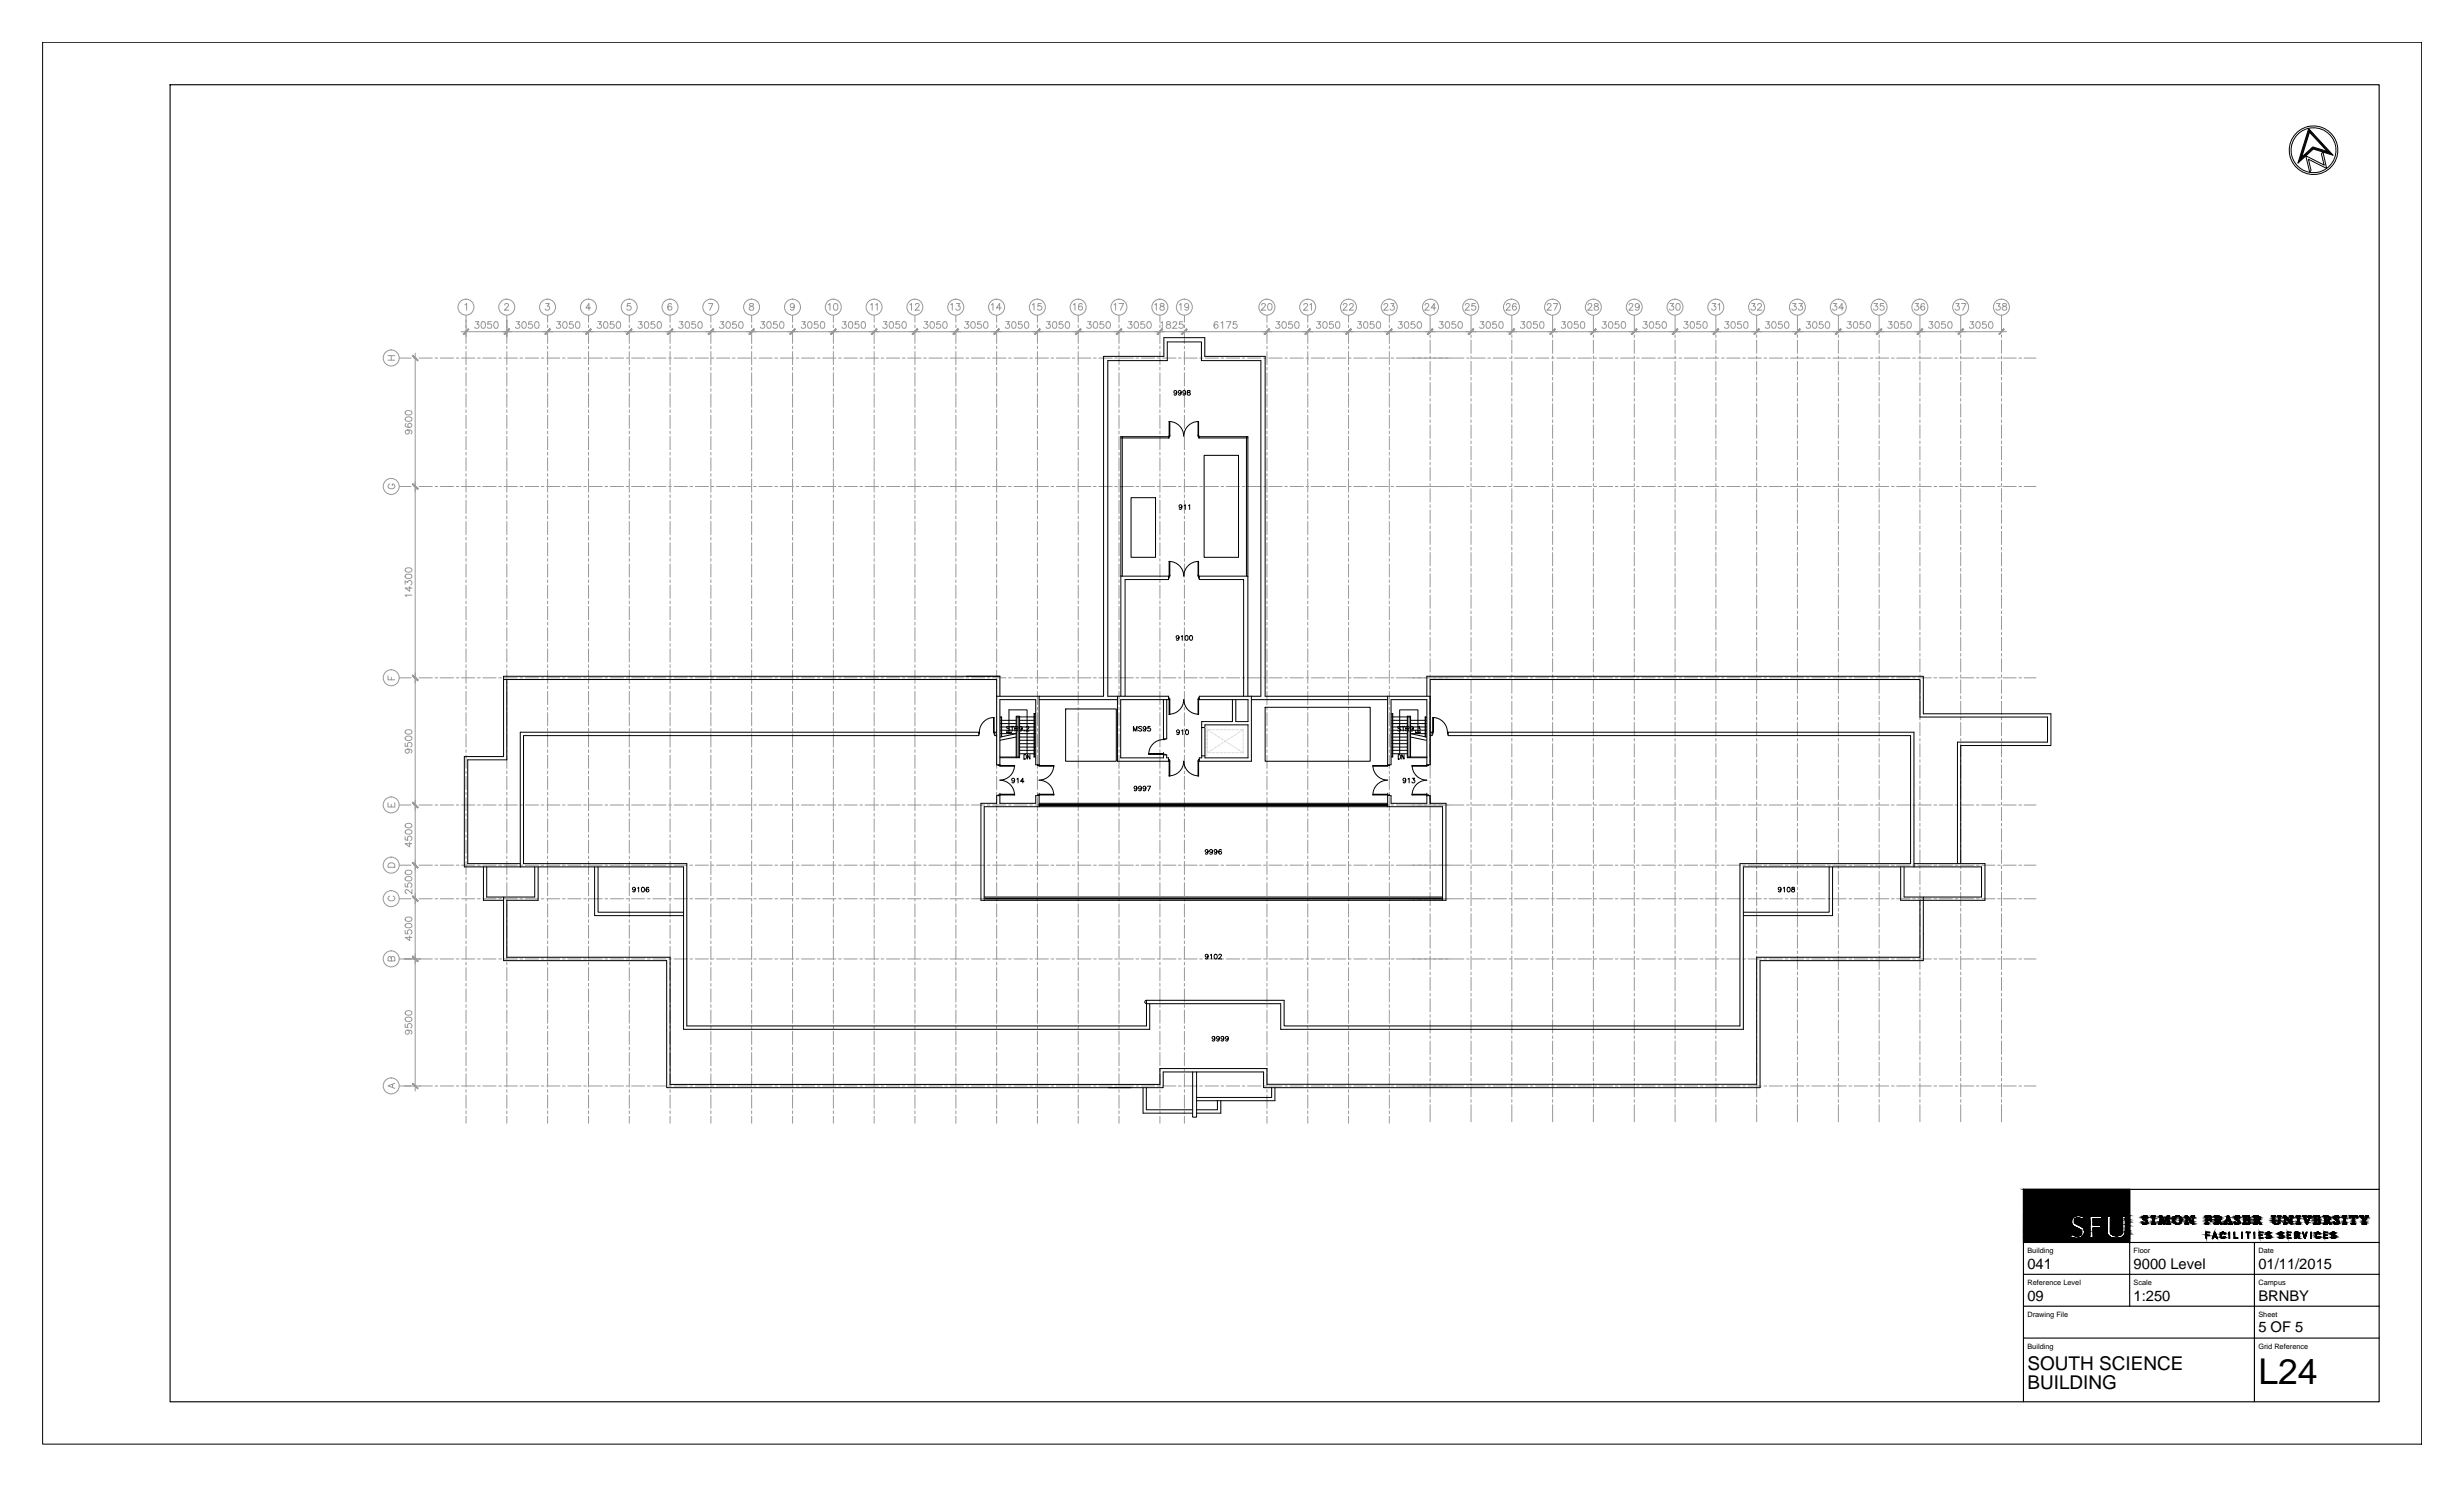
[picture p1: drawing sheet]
<svg xmlns="http://www.w3.org/2000/svg" width="737mm" height="444mm" viewBox="0 0 737 444" stroke-linecap="round" stroke-linejoin="round" font-family="sans-serif">
<defs><g id="words">
<text font-size="10.6" x="675.1" y="413.7">L24</text>
<g font-size="5.7">
<text x="606.1" y="409.5">SOUTH SCIENCE</text>
<text x="606.1" y="415.2">BUILDING</text>
</g>
<g font-size="4.4">
<text x="606.1" y="379.2">041</text>
<text x="637.8" y="379.2">9000 Level</text>
<text x="675.1" y="379.2">01/11/2015</text>
<text x="606.1" y="388.8">09</text>
<text x="637.8" y="388.8">1:250</text>
<text x="675.1" y="388.8">BRNBY</text>
<text x="675.1" y="398.1">5 OF 5</text>
</g>
<g font-size="2.2">
<text x="606.1" y="374.6">Building</text>
<text x="637.8" y="374.6">Floor</text>
<text x="675.1" y="374.6">Date</text>
<text x="606.1" y="384.1">Reference Level</text>
<text x="637.8" y="384.1">Scale</text>
<text x="675.1" y="384.1">Campus</text>
<text x="606.1" y="393.6">Drawing File</text>
<text x="675.1" y="393.6">Sheet</text>
<text x="606.1" y="403.2">Building</text>
<text x="675.1" y="403.2">Grid Reference</text>
</g>
</g></defs>
<!-- layer: FP041_5|SGR -->
<g fill="none" stroke="#989898" stroke-width=".3">
<path d="M139.3 94.2v2.1M139.3 97.1v.8M139.3 98.7v4M151.5 94.2v2.1M151.5 97.1v.8M151.5 98.7v4M163.7 94.2v2.1M163.7 97.1v.8M163.7 98.7v4M175.9 94.2v2.1M175.9 97.1v.8M175.9 98.7v4"/>
<path d="M188.1 94.2v2.1M188.1 97.1v.8M188.1 98.7v4M200.3 94.2v2.1M200.3 97.1v.8M200.3 98.7v4M212.5 94.2v2.1M212.5 97.1v.8M212.5 98.7v4M224.7 94.2v2.1M224.7 97.1v.8M224.7 98.7v4"/>
<path d="M236.9 94.2v2.1M236.9 97.1v.8M236.9 98.7v4M249.1 94.2v2.1M249.1 97.1v.8M249.1 98.7v4M261.3 94.2v2.1M261.3 97.1v.8M261.3 98.7v4M273.5 94.2v2.1M273.5 97.1v.8M273.5 98.7v4"/>
<path d="M285.8 94.2v2.1M285.8 97.1v.8M285.8 98.7v4M297.9 94.2v2.1M297.9 97.1v.8M297.9 98.7v4M310.1 94.2v2.1M310.1 97.1v.8M310.1 98.7v4M322.3 94.2v2.1M322.3 97.1v.8M322.3 98.7v4"/>
<path d="M334.5 94.2v2.1M334.5 97.1v.8M334.5 98.7v4M346.8 94.2v2.1M346.8 97.1v.8M346.8 98.7v4M354.1 94.2v2.1M354.1 97.1v.8M354.1 98.7v4M378.8 94.2v2.1M378.8 97.1v.8M378.8 98.7v4"/>
<path d="M390.9 94.2v2.1M390.9 97.1v.8M390.9 98.7v4M403.1 94.2v2.1M403.1 97.1v.8M403.1 98.7v4M415.3 94.2v2.1M415.3 97.1v.8M415.3 98.7v4M427.5 94.2v5.1M439.8 94.2v5.1M452 94.2v5.1"/>
<path d="M464.1 94.2v5.1M476.3 94.2v5.1M488.6 94.2v5.1M500.8 94.2v5.1M513 94.2v5.1M525.1 94.2v5.1M537.3 94.2v5.1M549.6 94.2v5.1M561.8 94.2v5.1M574 94.2v5.1M586.1 94.2v5.1M598.3 94.2v5.1"/>
<path d="M119.4 107h3.5M123.7 107h.8M125.3 107h3.9M130 107h.9M131.6 107h4M136.4 107h.8M138 107h3.9M139.3 103.5v.8M139.3 105.1v3.9M139.3 109.8v.8M139.3 111.4v4M139.3 116.2v.8"/>
<path d="M139.3 117.8v3.9M142.7 107h.9M144.4 107h3.9M149.1 107h.8M150.7 107h3.9M151.5 103.5v.8M151.5 105.1v3.9M151.5 109.8v.8M151.5 111.4v4M151.5 116.2v.8M151.5 117.8v3.9M155.4 107h.9"/>
<path d="M157.1 107h3.9M161.8 107h.8M163.4 107h3.9M163.7 103.5v.8M163.7 105.1v3.9M163.7 109.8v.8M163.7 111.4v4M163.7 116.2v.8M163.7 117.8v3.9M168.1 107h.9M169.8 107h3.9M174.5 107h.8"/>
<path d="M175.9 103.5v.8M175.9 105.1v3.9M175.9 109.8v.8M175.9 111.4v4M175.9 116.2v.8M175.9 117.8v3.9M176.1 107h3.9M180.8 107h.9M182.5 107h3.9M187.2 107h.8M188.1 103.5v.8M188.1 105.1v3.9"/>
<path d="M188.1 109.8v.8M188.1 111.4v4M188.1 116.2v.8M188.1 117.8v3.9M188.8 107h3.9M193.5 107h.9M195.2 107h3.9M199.9 107h.8M200.3 103.5v.8M200.3 105.1v3.9M200.3 109.8v.8M200.3 111.4v4"/>
<path d="M200.3 116.2v.8M200.3 117.8v3.9M201.5 107h3.9M206.2 107h.9M207.9 107h3.9M212.5 103.5v.8M212.5 105.1v3.9M212.5 109.8v.8M212.5 111.4v4M212.5 116.2v.8M212.5 117.8v3.9M212.6 107h.8"/>
<path d="M214.2 107h3.9M218.9 107h.9M220.6 107h3.9M224.7 103.5v.8M224.7 105.1v3.9M224.7 109.8v.8M224.7 111.4v4M224.7 116.2v.8M224.7 117.8v3.9M225.3 107h.8M226.9 107h3.9M231.6 107h.9"/>
<path d="M233.3 107h3.9M236.9 103.5v.8M236.9 105.1v3.9M236.9 109.8v.8M236.9 111.4v4M236.9 116.2v.8M236.9 117.8v3.9M238 107h.8M239.6 107h3.9M244.3 107h.9M246 107h3.9M249.1 103.5v.8"/>
<path d="M249.1 105.1v3.9M249.1 109.8v.8M249.1 111.4v4M249.1 116.2v.8M249.1 117.8v3.9M250.7 107h.8M252.3 107h3.9M257 107h.9M258.7 107h3.9M261.3 103.5v.8M261.3 105.1v3.9M261.3 109.8v.8"/>
<path d="M261.3 111.4v4M261.3 116.2v.8M261.3 117.8v3.9M263.4 107h.8M265 107h4M269.7 107h.9M271.4 107h3.9M273.5 103.5v.8M273.5 105.1v3.9M273.5 109.8v.8M273.5 111.4v4M273.5 116.2v.8"/>
<path d="M273.5 117.8v3.9M276.1 107h.8M277.7 107h4M282.4 107h.9M284.1 107h3.9M285.8 103.5v.8M285.8 105.1v3.9M285.8 109.8v.8M285.8 111.4v4M285.8 116.2v.8M285.8 117.8v3.9M288.8 107h.8"/>
<path d="M290.4 107h4M295.1 107h.9M296.8 107h3.9M297.9 103.5v.8M297.9 105.1v3.9M297.9 109.8v.8M297.9 111.4v4M297.9 116.2v.8M297.9 117.8v3.9M301.5 107h.8M303.1 107h4M307.8 107h.9"/>
<path d="M309.5 107h3.9M310.1 103.5v.8M310.1 105.1v3.9M310.1 109.8v.8M310.1 111.4v4M310.1 116.2v.8M310.1 117.8v3.9M314.2 107h.8M315.8 107h4M320.5 107h.9M322.2 107h3.9M322.3 103.5v.8"/>
<path d="M322.3 105.1v3.9M322.3 109.8v.8M322.3 111.4v4M322.3 116.2v.8M322.3 117.8v3.9M326.9 107h.8M328.5 107h4M333.2 107h.9M334.5 103.5v.8M334.5 105.1v3.9M334.5 109.8v.8M334.5 111.4v4"/>
<path d="M334.5 116.2v.8M334.5 117.8v3.9M334.9 107h3.9M339.6 107h.8M341.2 107h4M345.9 107h.9M346.8 103.5v.8M346.8 105.1v3.9M346.8 109.8v.8M346.8 111.4v4M346.8 116.2v.8M346.8 117.8v3.9"/>
<path d="M347.6 107h3.9M352.3 107h.8M353.9 107h4M354.1 103.5v.8M354.1 105.1v3.9M354.1 109.8v.8M354.1 111.4v4M354.1 116.2v.8M354.1 117.8v3.9M358.6 107h.9M360.3 107h3.9M365 107h.8"/>
<path d="M366.6 107h4M371.3 107h.9M373 107h3.9M377.7 107h.8M378.8 103.5v.8M378.8 105.1v3.9M378.8 109.8v.8M378.8 111.4v4M378.8 116.2v.8M378.8 117.8v3.9M379.3 107h4M384.1 107h.8"/>
<path d="M385.7 107h3.9M390.4 107h.8M390.9 103.5v.8M390.9 105.1v3.9M390.9 109.8v.8M390.9 111.4v4M390.9 116.2v.8M390.9 117.8v3.9M392 107h4M396.8 107h.8M398.4 107h3.9M403.1 107h.8"/>
<path d="M403.1 103.5v.8M403.1 105.1v3.9M403.1 109.8v.8M403.1 111.4v4M403.1 116.2v.8M403.1 117.8v3.9M404.7 107h4M409.5 107h.8M411.1 107h3.9M415.3 103.5v.8M415.3 105.1v3.9M415.3 109.8v.8"/>
<path d="M415.3 111.4v4M415.3 116.2v.8M415.3 117.8v3.9M415.8 107h.8M417.4 107h20.2M427.5 100.1v.8M427.5 101.7v3.9M427.5 106.4v.8M427.5 108v4M427.5 112.8v.8M427.5 114.4v3.9M427.5 119.1v.8"/>
<path d="M438.4 107h.8M439.8 100.1v.8M439.8 101.7v3.9M439.8 106.4v.8M439.8 108v4M439.8 112.8v.8M439.8 114.4v3.9M439.8 119.1v.8M440 107h4M444.8 107h.8M446.4 107h3.9M451.1 107h.8"/>
<path d="M452 100.1v.8M452 101.7v3.9M452 106.4v.8M452 108v4M452 112.8v.8M452 114.4v3.9M452 119.1v.8M452.7 107h4M457.5 107h.8M459.1 107h3.9M463.8 107h.8M464.1 100.1v.8"/>
<path d="M464.1 101.7v3.9M464.1 106.4v.8M464.1 108v4M464.1 112.8v.8M464.1 114.4v3.9M464.1 119.1v.8M465.4 107h4M470.2 107h.8M471.8 107h3.9M476.3 100.1v.8M476.3 101.7v3.9M476.3 106.4v.8"/>
<path d="M476.3 108v4M476.3 112.8v.8M476.3 114.4v3.9M476.3 119.1v.8M476.5 107h.8M478.1 107h4M482.9 107h.8M484.5 107h3.9M488.6 100.1v.8M488.6 101.7v3.9M488.6 106.4v.8M488.6 108v4"/>
<path d="M488.6 112.8v.8M488.6 114.4v3.9M488.6 119.1v.8M489.2 107h.8M490.8 107h4M495.6 107h.8M497.2 107h3.9M500.8 100.1v.8M500.8 101.7v3.9M500.8 106.4v.8M500.8 108v4M500.8 112.8v.8"/>
<path d="M500.8 114.4v3.9M500.8 119.1v.8M501.9 107h.9M503.5 107h4M508.3 107h.8M509.9 107h3.9M513 100.1v.8M513 101.7v3.9M513 106.4v.8M513 108v4M513 112.8v.8M513 114.4v3.9"/>
<path d="M513 119.1v.8M514.6 107h.9M516.2 107h4M521 107h.8M522.6 107h3.9M525.1 100.1v.8M525.1 101.7v3.9M525.1 106.4v.8M525.1 108v4M525.1 112.8v.8M525.1 114.4v3.9M525.1 119.1v.8"/>
<path d="M527.3 107h.9M528.9 107h4M533.7 107h.8M535.3 107h3.9M537.3 100.1v.8M537.3 101.7v3.9M537.3 106.4v.8M537.3 108v4M537.3 112.8v.8M537.3 114.4v3.9M537.3 119.1v.8M540 107h.9"/>
<path d="M541.6 107h4M546.4 107h.8M548 107h3.9M549.6 100.1v.8M549.6 101.7v3.9M549.6 106.4v.8M549.6 108v4M549.6 112.8v.8M549.6 114.4v3.9M549.6 119.1v.8M552.7 107h.9M554.3 107h4"/>
<path d="M559.1 107h.8M560.7 107h3.9M561.8 100.1v.8M561.8 101.7v3.9M561.8 106.4v.8M561.8 108v4M561.8 112.8v.8M561.8 114.4v3.9M561.8 119.1v.8M565.4 107h.9M567 107h4M571.8 107h.8"/>
<path d="M573.4 107h3.9M574 100.1v.8M574 101.7v3.9M574 106.4v.8M574 108v4M574 112.8v.8M574 114.4v3.9M574 119.1v.8M578.1 107h.9M579.7 107h4M584.5 107h.8M586.1 107h3.9"/>
<path d="M586.1 100.1v.8M586.1 101.7v3.9M586.1 106.4v.8M586.1 108v4M586.1 112.8v.8M586.1 114.4v3.9M586.1 119.1v.8M590.8 107h.9M592.4 107h4M597.2 107h.8M598.3 100.1v.8M598.3 101.7v3.9"/>
<path d="M598.3 106.4v.8M598.3 108v4M598.3 112.8v.8M598.3 114.4v3.9M598.3 119.1v.8M598.8 107h3.9M603.5 107h.9M605.1 107h3.5M139.3 122.5v.8M139.3 124.1v4M139.3 128.9v.8M139.3 130.5v3.9"/>
<path d="M139.3 135.2v.8M139.3 136.8v4M151.5 122.5v.8M151.5 124.1v4M151.5 128.9v.8M151.5 130.5v3.9M151.5 135.2v.8M151.5 136.8v4M163.7 122.5v.8M163.7 124.1v4M163.7 128.9v.8M163.7 130.5v3.9"/>
<path d="M163.7 135.2v.8M163.7 136.8v4M175.9 122.5v.8M175.9 124.1v4M175.9 128.9v.8M175.9 130.5v3.9M175.9 135.2v.8M175.9 136.8v4M188.1 122.5v.8M188.1 124.1v4M188.1 128.9v.8M188.1 130.5v3.9"/>
<path d="M188.1 135.2v.8M188.1 136.8v4M200.3 122.5v.8M200.3 124.1v4M200.3 128.9v.8M200.3 130.5v3.9M200.3 135.2v.8M200.3 136.8v4M212.5 122.5v.8M212.5 124.1v4M212.5 128.9v.8M212.5 130.5v3.9"/>
<path d="M212.5 135.2v.8M212.5 136.8v4M224.7 122.5v.8M224.7 124.1v4M224.7 128.9v.8M224.7 130.5v3.9M224.7 135.2v.8M224.7 136.8v4M236.9 122.5v.8M236.9 124.1v4M236.9 128.9v.8M236.9 130.5v3.9"/>
<path d="M236.9 135.2v.8M236.9 136.8v4M249.1 122.5v.8M249.1 124.1v4M249.1 128.9v.8M249.1 130.5v3.9M249.1 135.2v.8M249.1 136.8v4M261.3 122.5v.8M261.3 124.1v4M261.3 128.9v.8M261.3 130.5v3.9"/>
<path d="M261.3 135.2v.8M261.3 136.8v4M273.5 122.5v.8M273.5 124.1v4M273.5 128.9v.8M273.5 130.5v3.9M273.5 135.2v.8M273.5 136.8v4M285.8 122.5v.8M285.8 124.1v4M285.8 128.9v.8M285.8 130.5v3.9"/>
<path d="M285.8 135.2v.8M285.8 136.8v4M297.9 122.5v.8M297.9 124.1v4M297.9 128.9v.8M297.9 130.5v3.9M297.9 135.2v.8M297.9 136.8v4M310.1 122.5v.8M310.1 124.1v4M310.1 128.9v.8M310.1 130.5v3.9"/>
<path d="M310.1 135.2v.8M310.1 136.8v4M322.3 122.5v.8M322.3 124.1v4M322.3 128.9v.8M322.3 130.5v3.9M322.3 135.2v.8M322.3 136.8v4M334.5 122.5v.8M334.5 124.1v4M334.5 128.9v.8M334.5 130.5v3.9"/>
<path d="M334.5 135.2v.8M334.5 136.8v4M346.8 122.5v.8M346.8 124.1v4M346.8 128.9v.8M346.8 130.5v3.9M346.8 135.2v.8M346.8 136.8v4M354.1 122.5v.8M354.1 124.1v4M354.1 128.9v.8M354.1 130.5v3.9"/>
<path d="M354.1 135.2v.8M354.1 136.8v4M378.8 122.5v.8M378.8 124.1v4M378.8 128.9v.8M378.8 130.5v3.9M378.8 135.2v.8M378.8 136.8v4M390.9 122.5v.8M390.9 124.1v4M390.9 128.9v.8M390.9 130.5v3.9"/>
<path d="M390.9 135.2v.8M390.9 136.8v4M403.1 122.5v.8M403.1 124.1v4M403.1 128.9v.8M403.1 130.5v3.9M403.1 135.2v.8M403.1 136.8v4M415.3 122.5v.8M415.3 124.1v4M415.3 128.9v.8M415.3 130.5v3.9"/>
<path d="M415.3 135.2v.8M415.3 136.8v4M427.5 120.7v4M427.5 125.5v.8M427.5 127.1v3.9M427.5 131.8v.8M427.5 133.4v4M427.5 138.2v.8M427.5 139.8v3.9M439.8 120.7v4M439.8 125.5v.8M439.8 127.1v3.9"/>
<path d="M439.8 131.8v.8M439.8 133.4v4M439.8 138.2v.8M439.8 139.8v3.9M452 120.7v4M452 125.5v.8M452 127.1v3.9M452 131.8v.8M452 133.4v4M452 138.2v.8M452 139.8v3.9M464.1 120.7v4"/>
<path d="M464.1 125.5v.8M464.1 127.1v3.9M464.1 131.8v.8M464.1 133.4v4M464.1 138.2v.8M464.1 139.8v3.9M476.3 120.7v4M476.3 125.5v.8M476.3 127.1v3.9M476.3 131.8v.8M476.3 133.4v4M476.3 138.2v.8"/>
<path d="M476.3 139.8v3.9M488.6 120.7v4M488.6 125.5v.8M488.6 127.1v3.9M488.6 131.8v.8M488.6 133.4v4M488.6 138.2v.8M488.6 139.8v3.9M500.8 120.7v4M500.8 125.5v.8M500.8 127.1v3.9M500.8 131.8v.8"/>
<path d="M500.8 133.4v4M500.8 138.2v.8M500.8 139.8v3.9M513 120.7v4M513 125.5v.8M513 127.1v3.9M513 131.8v.8M513 133.4v4M513 138.2v.8M513 139.8v3.9M525.1 120.7v4M525.1 125.5v.8"/>
<path d="M525.1 127.1v3.9M525.1 131.8v.8M525.1 133.4v4M525.1 138.2v.8M525.1 139.8v3.9M537.3 120.7v4M537.3 125.5v.8M537.3 127.1v3.9M537.3 131.8v.8M537.3 133.4v4M537.3 138.2v.8M537.3 139.8v3.9"/>
<path d="M549.6 120.7v4M549.6 125.5v.8M549.6 127.1v3.9M549.6 131.8v.8M549.6 133.4v4M549.6 138.2v.8M549.6 139.8v3.9M561.8 120.7v4M561.8 125.5v.8M561.8 127.1v3.9M561.8 131.8v.8M561.8 133.4v4"/>
<path d="M561.8 138.2v.8M561.8 139.8v3.9M574 120.7v4M574 125.5v.8M574 127.1v3.9M574 131.8v.8M574 133.4v4M574 138.2v.8M574 139.8v3.9M586.1 120.7v4M586.1 125.5v.8M586.1 127.1v3.9"/>
<path d="M586.1 131.8v.8M586.1 133.4v4M586.1 138.2v.8M586.1 139.8v3.9M598.3 120.7v4M598.3 125.5v.8M598.3 127.1v3.9M598.3 131.8v.8M598.3 133.4v4M598.3 138.2v.8M598.3 139.8v3.9M119.4 145.4h3.5"/>
<path d="M123.7 145.4h.8M125.3 145.4h3.9M130 145.4h.9M131.6 145.4h4M136.4 145.4h.8M138 145.4h3.9M139.3 141.6v.8M139.3 143.2v3.9M139.3 147.9v.8M139.3 149.5v4M139.3 154.3v.8M139.3 155.9v3.9"/>
<path d="M142.7 145.4h.9M144.4 145.4h3.9M149.1 145.4h.8M150.7 145.4h3.9M151.5 141.6v.8M151.5 143.2v3.9M151.5 147.9v.8M151.5 149.5v4M151.5 154.3v.8M151.5 155.9v3.9M155.4 145.4h.9M157.1 145.4h3.9"/>
<path d="M161.8 145.4h.8M163.4 145.4h3.9M163.7 141.6v.8M163.7 143.2v3.9M163.7 147.9v.8M163.7 149.5v4M163.7 154.3v.8M163.7 155.9v3.9M168.1 145.4h.9M169.8 145.4h3.9M174.5 145.4h.8M175.9 141.6v.8"/>
<path d="M175.9 143.2v3.9M175.9 147.9v.8M175.9 149.5v4M175.9 154.3v.8M175.9 155.9v3.9M176.1 145.4h3.9M180.8 145.4h.9M182.5 145.4h3.9M187.2 145.4h.8M188.1 141.6v.8M188.1 143.2v3.9M188.1 147.9v.8"/>
<path d="M188.1 149.5v4M188.1 154.3v.8M188.1 155.9v3.9M188.8 145.4h3.9M193.5 145.4h.9M195.2 145.4h3.9M199.9 145.4h.8M200.3 141.6v.8M200.3 143.2v3.9M200.3 147.9v.8M200.3 149.5v4M200.3 154.3v.8"/>
<path d="M200.3 155.9v3.9M201.5 145.4h3.9M206.2 145.4h.9M207.9 145.4h3.9M212.5 141.6v.8M212.5 143.2v3.9M212.5 147.9v.8M212.5 149.5v4M212.5 154.3v.8M212.5 155.9v3.9M212.6 145.4h.8M214.2 145.4h3.9"/>
<path d="M218.9 145.4h.9M220.6 145.4h3.9M224.7 141.6v.8M224.7 143.2v3.9M224.7 147.9v.8M224.7 149.5v4M224.7 154.3v.8M224.7 155.9v3.9M225.3 145.4h.8M226.9 145.4h3.9M231.6 145.4h.9M233.3 145.4h3.9"/>
<path d="M236.9 141.6v.8M236.9 143.2v3.9M236.9 147.9v.8M236.9 149.5v4M236.9 154.3v.8M236.9 155.9v3.9M238 145.4h.8M239.6 145.4h3.9M244.3 145.4h.9M246 145.4h3.9M249.1 141.6v.8M249.1 143.2v3.9"/>
<path d="M249.1 147.9v.8M249.1 149.5v4M249.1 154.3v.8M249.1 155.9v3.9M250.7 145.4h.8M252.3 145.4h3.9M257 145.4h.9M258.7 145.4h3.9M261.3 141.6v.8M261.3 143.2v3.9M261.3 147.9v.8M261.3 149.5v4"/>
<path d="M261.3 154.3v.8M261.3 155.9v3.9M263.4 145.4h.8M265 145.4h4M269.7 145.4h.9M271.4 145.4h3.9M273.5 141.6v.8M273.5 143.2v3.9M273.5 147.9v.8M273.5 149.5v4M273.5 154.3v.8M273.5 155.9v3.9"/>
<path d="M276.1 145.4h.8M277.7 145.4h4M282.4 145.4h.9M284.1 145.4h3.9M285.8 141.6v.8M285.8 143.2v3.9M285.8 147.9v.8M285.8 149.5v4M285.8 154.3v.8M285.8 155.9v3.9M288.8 145.4h.8M290.4 145.4h4"/>
<path d="M295.1 145.4h.9M296.8 145.4h3.9M297.9 141.6v.8M297.9 143.2v3.9M297.9 147.9v.8M297.9 149.5v4M297.9 154.3v.8M297.9 155.9v3.9M301.5 145.4h.8M303.1 145.4h4M307.8 145.4h.9M309.5 145.4h3.9"/>
<path d="M310.1 141.6v.8M310.1 143.2v3.9M310.1 147.9v.8M310.1 149.5v4M310.1 154.3v.8M310.1 155.9v3.9M314.2 145.4h.8M315.8 145.4h4M320.5 145.4h.9M322.2 145.4h3.9M322.3 141.6v.8M322.3 143.2v3.9"/>
<path d="M322.3 147.9v.8M322.3 149.5v4M322.3 154.3v.8M322.3 155.9v3.9M326.9 145.4h.8M328.5 145.4h4M333.2 145.4h.9M334.5 141.6v.8M334.5 143.2v3.9M334.5 147.9v.8M334.5 149.5v4M334.5 154.3v.8"/>
<path d="M334.5 155.9v3.9M334.9 145.4h3.9M339.6 145.4h.8M341.2 145.4h4M345.9 145.4h.9M346.8 141.6v.8M346.8 143.2v3.9M346.8 147.9v.8M346.8 149.5v4M346.8 154.3v.8M346.8 155.9v3.9M347.6 145.4h3.9"/>
<path d="M352.3 145.4h.8M353.9 145.4h4M354.1 141.6v.8M354.1 143.2v3.9M354.1 147.9v.8M354.1 149.5v4M354.1 154.3v.8M354.1 155.9v3.9M358.6 145.4h.9M360.3 145.4h3.9M365 145.4h.8M366.6 145.4h4"/>
<path d="M371.3 145.4h.9M373 145.4h3.9M377.7 145.4h.8M378.8 141.6v.8M378.8 143.2v3.9M378.8 147.9v.8M378.8 149.5v4M378.8 154.3v.8M378.8 155.9v3.9M379.3 145.4h4M384.1 145.4h.8M385.7 145.4h3.9"/>
<path d="M390.4 145.4h.8M390.9 141.6v.8M390.9 143.2v3.9M390.9 147.9v.8M390.9 149.5v4M390.9 154.3v.8M390.9 155.9v3.9M392 145.4h4M396.8 145.4h.8M398.4 145.4h3.9M403.1 145.4h.8M403.1 141.6v.8"/>
<path d="M403.1 143.2v3.9M403.1 147.9v.8M403.1 149.5v4M403.1 154.3v.8M403.1 155.9v3.9M404.7 145.4h4M409.5 145.4h.8M411.1 145.4h3.9M415.3 141.6v.8M415.3 143.2v3.9M415.3 147.9v.8M415.3 149.5v4"/>
<path d="M415.3 154.3v.8M415.3 155.9v3.9M415.8 145.4h.8M417.4 145.4h20.2M427.5 144.5v.8M427.5 146.1v4M427.5 150.9v.8M427.5 152.5v3.9M427.5 157.2v.8M427.5 158.8v4M438.4 145.4h.8M439.8 144.5v.8"/>
<path d="M439.8 146.1v4M439.8 150.9v.8M439.8 152.5v3.9M439.8 157.2v.8M439.8 158.8v4M440 145.4h4M444.8 145.4h.8M446.4 145.4h3.9M451.1 145.4h.8M452 144.5v.8M452 146.1v4M452 150.9v.8"/>
<path d="M452 152.5v3.9M452 157.2v.8M452 158.8v4M452.7 145.4h4M457.5 145.4h.8M459.1 145.4h3.9M463.8 145.4h.8M464.1 144.5v.8M464.1 146.1v4M464.1 150.9v.8M464.1 152.5v3.9M464.1 157.2v.8"/>
<path d="M464.1 158.8v4M465.4 145.4h4M470.2 145.4h.8M471.8 145.4h3.9M476.3 144.5v.8M476.3 146.1v4M476.3 150.9v.8M476.3 152.5v3.9M476.3 157.2v.8M476.3 158.8v4M476.5 145.4h.8M478.1 145.4h4"/>
<path d="M482.9 145.4h.8M484.5 145.4h3.9M488.6 144.5v.8M488.6 146.1v4M488.6 150.9v.8M488.6 152.5v3.9M488.6 157.2v.8M488.6 158.8v4M489.2 145.4h.8M490.8 145.4h4M495.6 145.4h.8M497.2 145.4h3.9"/>
<path d="M500.8 144.5v.8M500.8 146.1v4M500.8 150.9v.8M500.8 152.5v3.9M500.8 157.2v.8M500.8 158.8v4M501.9 145.4h.9M503.5 145.4h4M508.3 145.4h.8M509.9 145.4h3.9M513 144.5v.8M513 146.1v4"/>
<path d="M513 150.9v.8M513 152.5v3.9M513 157.2v.8M513 158.8v4M514.6 145.4h.9M516.2 145.4h4M521 145.4h.8M522.6 145.4h3.9M525.1 144.5v.8M525.1 146.1v4M525.1 150.9v.8M525.1 152.5v3.9"/>
<path d="M525.1 157.2v.8M525.1 158.8v4M527.3 145.4h.9M528.9 145.4h4M533.7 145.4h.8M535.3 145.4h3.9M537.3 144.5v.8M537.3 146.1v4M537.3 150.9v.8M537.3 152.5v3.9M537.3 157.2v.8M537.3 158.8v4"/>
<path d="M540 145.4h.9M541.6 145.4h4M546.4 145.4h.8M548 145.4h3.9M549.6 144.5v.8M549.6 146.1v4M549.6 150.9v.8M549.6 152.5v3.9M549.6 157.2v.8M549.6 158.8v4M552.7 145.4h.9M554.3 145.4h4"/>
<path d="M559.1 145.4h.8M560.7 145.4h3.9M561.8 144.5v.8M561.8 146.1v4M561.8 150.9v.8M561.8 152.5v3.9M561.8 157.2v.8M561.8 158.8v4M565.4 145.4h.9M567 145.4h4M571.8 145.4h.8M573.4 145.4h3.9"/>
<path d="M574 144.5v.8M574 146.1v4M574 150.9v.8M574 152.5v3.9M574 157.2v.8M574 158.8v4M578.1 145.4h.9M579.7 145.4h4M584.5 145.4h.8M586.1 145.4h3.9M586.1 144.5v.8M586.1 146.1v4"/>
<path d="M586.1 150.9v.8M586.1 152.5v3.9M586.1 157.2v.8M586.1 158.8v4M590.8 145.4h.9M592.4 145.4h4M597.2 145.4h.8M598.3 144.5v.8M598.3 146.1v4M598.3 150.9v.8M598.3 152.5v3.9M598.3 157.2v.8"/>
<path d="M598.3 158.8v4M598.8 145.4h3.9M603.5 145.4h.9M605.1 145.4h3.5M139.3 160.6v.8M139.3 162.2v4M139.3 167v.8M139.3 168.6v3.9M139.3 173.3v.8M139.3 174.9v4M139.3 179.7v.8M151.5 160.6v.8"/>
<path d="M151.5 162.2v4M151.5 167v.8M151.5 168.6v3.9M151.5 173.3v.8M151.5 174.9v4M151.5 179.7v.8M163.7 160.6v.8M163.7 162.2v4M163.7 167v.8M163.7 168.6v3.9M163.7 173.3v.8M163.7 174.9v4"/>
<path d="M163.7 179.7v.8M175.9 160.6v.8M175.9 162.2v4M175.9 167v.8M175.9 168.6v3.9M175.9 173.3v.8M175.9 174.9v4M175.9 179.7v.8M188.1 160.6v.8M188.1 162.2v4M188.1 167v.8M188.1 168.6v3.9"/>
<path d="M188.1 173.3v.8M188.1 174.9v4M188.1 179.7v.8M200.3 160.6v.8M200.3 162.2v4M200.3 167v.8M200.3 168.6v3.9M200.3 173.3v.8M200.3 174.9v4M200.3 179.7v.8M212.5 160.6v.8M212.5 162.2v4"/>
<path d="M212.5 167v.8M212.5 168.6v3.9M212.5 173.3v.8M212.5 174.9v4M212.5 179.7v.8M224.7 160.6v.8M224.7 162.2v4M224.7 167v.8M224.7 168.6v3.9M224.7 173.3v.8M224.7 174.9v4M224.7 179.7v.8"/>
<path d="M236.9 160.6v.8M236.9 162.2v4M236.9 167v.8M236.9 168.6v3.9M236.9 173.3v.8M236.9 174.9v4M236.9 179.7v.8M249.1 160.6v.8M249.1 162.2v4M249.1 167v.8M249.1 168.6v3.9M249.1 173.3v.8"/>
<path d="M249.1 174.9v4M249.1 179.7v.8M261.3 160.6v.8M261.3 162.2v4M261.3 167v.8M261.3 168.6v3.9M261.3 173.3v.8M261.3 174.9v4M261.3 179.7v.8M273.5 160.6v.8M273.5 162.2v4M273.5 167v.8"/>
<path d="M273.5 168.6v3.9M273.5 173.3v.8M273.5 174.9v4M273.5 179.7v.8M285.8 160.6v.8M285.8 162.2v4M285.8 167v.8M285.8 168.6v3.9M285.8 173.3v.8M285.8 174.9v4M285.8 179.7v.8M297.9 160.6v.8"/>
<path d="M297.9 162.2v4M297.9 167v.8M297.9 168.6v3.9M297.9 173.3v.8M297.9 174.9v4M297.9 179.7v.8M310.1 160.6v.8M310.1 162.2v4M310.1 167v.8M310.1 168.6v3.9M310.1 173.3v.8M310.1 174.9v4"/>
<path d="M310.1 179.7v.8M322.3 160.6v.8M322.3 162.2v4M322.3 167v.8M322.3 168.6v3.9M322.3 173.3v.8M322.3 174.9v4M322.3 179.7v.8M334.5 160.6v.8M334.5 162.2v4M334.5 167v.8M334.5 168.6v3.9"/>
<path d="M334.5 173.3v.8M334.5 174.9v4M334.5 179.7v.8M346.8 160.6v.8M346.8 162.2v4M346.8 167v.8M346.8 168.6v3.9M346.8 173.3v.8M346.8 174.9v4M346.8 179.7v.8M354.1 160.6v.8M354.1 162.2v4"/>
<path d="M354.1 167v.8M354.1 168.6v3.9M354.1 173.3v.8M354.1 174.9v4M354.1 179.7v.8M378.8 160.6v.8M378.8 162.2v4M378.8 167v.8M378.8 168.6v3.9M378.8 173.3v.8M378.8 174.9v4M378.8 179.7v.8"/>
<path d="M390.9 160.6v.8M390.9 162.2v4M390.9 167v.8M390.9 168.6v3.9M390.9 173.3v.8M390.9 174.9v4M390.9 179.7v.8M403.1 160.6v.8M403.1 162.2v4M403.1 167v.8M403.1 168.6v3.9M403.1 173.3v.8"/>
<path d="M403.1 174.9v4M403.1 179.7v.8M415.3 160.6v.8M415.3 162.2v4M415.3 167v.8M415.3 168.6v3.9M415.3 173.3v.8M415.3 174.9v4M415.3 179.7v.8M427.5 163.6v.8M427.5 165.2v3.9M427.5 169.9v.8"/>
<path d="M427.5 171.5v4M427.5 176.3v.8M427.5 177.9v3.9M439.8 163.6v.8M439.8 165.2v3.9M439.8 169.9v.8M439.8 171.5v4M439.8 176.3v.8M439.8 177.9v3.9M452 163.6v.8M452 165.2v3.9M452 169.9v.8"/>
<path d="M452 171.5v4M452 176.3v.8M452 177.9v3.9M464.1 163.6v.8M464.1 165.2v3.9M464.1 169.9v.8M464.1 171.5v4M464.1 176.3v.8M464.1 177.9v3.9M476.3 163.6v.8M476.3 165.2v3.9M476.3 169.9v.8"/>
<path d="M476.3 171.5v4M476.3 176.3v.8M476.3 177.9v3.9M488.6 163.6v.8M488.6 165.2v3.9M488.6 169.9v.8M488.6 171.5v4M488.6 176.3v.8M488.6 177.9v3.9M500.8 163.6v.8M500.8 165.2v3.9M500.8 169.9v.8"/>
<path d="M500.8 171.5v4M500.8 176.3v.8M500.8 177.9v3.9M513 163.6v.8M513 165.2v3.9M513 169.9v.8M513 171.5v4M513 176.3v.8M513 177.9v3.9M525.1 163.6v.8M525.1 165.2v3.9M525.1 169.9v.8"/>
<path d="M525.1 171.5v4M525.1 176.3v.8M525.1 177.9v3.9M537.3 163.6v.8M537.3 165.2v3.9M537.3 169.9v.8M537.3 171.5v4M537.3 176.3v.8M537.3 177.9v3.9M549.6 163.6v.8M549.6 165.2v3.9M549.6 169.9v.8"/>
<path d="M549.6 171.5v4M549.6 176.3v.8M549.6 177.9v3.9M561.8 163.6v.8M561.8 165.2v3.9M561.8 169.9v.8M561.8 171.5v4M561.8 176.3v.8M561.8 177.9v3.9M574 163.6v.8M574 165.2v3.9M574 169.9v.8"/>
<path d="M574 171.5v4M574 176.3v.8M574 177.9v3.9M586.1 163.6v.8M586.1 165.2v3.9M586.1 169.9v.8M586.1 171.5v4M586.1 176.3v.8M586.1 177.9v3.9M598.3 163.6v.8M598.3 165.2v3.9M598.3 169.9v.8"/>
<path d="M598.3 171.5v4M598.3 176.3v.8M598.3 177.9v3.9M139.3 181.3v3.9M139.3 186v.8M139.3 187.6v4M139.3 192.4v.8M139.3 194v3.9M139.3 198.7v.8M151.5 181.3v3.9M151.5 186v.8M151.5 187.6v4"/>
<path d="M151.5 192.4v.8M151.5 194v3.9M151.5 198.7v.8M163.7 181.3v3.9M163.7 186v.8M163.7 187.6v4M163.7 192.4v.8M163.7 194v3.9M163.7 198.7v.8M175.9 181.3v3.9M175.9 186v.8M175.9 187.6v4"/>
<path d="M175.9 192.4v.8M175.9 194v3.9M175.9 198.7v.8M188.1 181.3v3.9M188.1 186v.8M188.1 187.6v4M188.1 192.4v.8M188.1 194v3.9M188.1 198.7v.8M200.3 181.3v3.9M200.3 186v.8M200.3 187.6v4"/>
<path d="M200.3 192.4v.8M200.3 194v3.9M200.3 198.7v.8M212.5 181.3v3.9M212.5 186v.8M212.5 187.6v4M212.5 192.4v.8M212.5 194v3.9M212.5 198.7v.8M224.7 181.3v3.9M224.7 186v.8M224.7 187.6v4"/>
<path d="M224.7 192.4v.8M224.7 194v3.9M224.7 198.7v.8M236.9 181.3v3.9M236.9 186v.8M236.9 187.6v4M236.9 192.4v.8M236.9 194v3.9M236.9 198.7v.8M249.1 181.3v3.9M249.1 186v.8M249.1 187.6v4"/>
<path d="M249.1 192.4v.8M249.1 194v3.9M249.1 198.7v.8M261.3 181.3v3.9M261.3 186v.8M261.3 187.6v4M261.3 192.4v.8M261.3 194v3.9M261.3 198.7v.8M273.5 181.3v3.9M273.5 186v.8M273.5 187.6v4"/>
<path d="M273.5 192.4v.8M273.5 194v3.9M273.5 198.7v.8M285.8 181.3v3.9M285.8 186v.8M285.8 187.6v4M285.8 192.4v.8M285.8 194v3.9M285.8 198.7v.8M297.9 181.3v3.9M297.9 186v.8M297.9 187.6v4"/>
<path d="M297.9 192.4v.8M297.9 194v3.9M297.9 198.7v.8M310.1 181.3v3.9M310.1 186v.8M310.1 187.6v4M310.1 192.4v.8M310.1 194v3.9M310.1 198.7v.8M322.3 181.3v3.9M322.3 186v.8M322.3 187.6v4"/>
<path d="M322.3 192.4v.8M322.3 194v3.9M322.3 198.7v.8M334.5 181.3v3.9M334.5 186v.8M334.5 187.6v4M334.5 192.4v.8M334.5 194v3.9M334.5 198.7v.8M346.8 181.3v3.9M346.8 186v.8M346.8 187.6v4"/>
<path d="M346.8 192.4v.8M346.8 194v3.9M346.8 198.7v.8M354.1 181.3v3.9M354.1 186v.8M354.1 187.6v4M354.1 192.4v.8M354.1 194v3.9M354.1 198.7v.8M378.8 181.3v3.9M378.8 186v.8M378.8 187.6v4"/>
<path d="M378.8 192.4v.8M378.8 194v3.9M378.8 198.7v.8M390.9 181.3v3.9M390.9 186v.8M390.9 187.6v4M390.9 192.4v.8M390.9 194v3.9M390.9 198.7v.8M403.1 181.3v3.9M403.1 186v.8M403.1 187.6v4"/>
<path d="M403.1 192.4v.8M403.1 194v3.9M403.1 198.7v.8M415.3 181.3v3.9M415.3 186v.8M415.3 187.6v4M415.3 192.4v.8M415.3 194v3.9M415.3 198.7v.8M427.5 182.6v.8M427.5 184.2v4M427.5 189v.8"/>
<path d="M427.5 190.6v3.9M427.5 195.3v.8M427.5 196.9v4M439.8 182.6v.8M439.8 184.2v4M439.8 189v.8M439.8 190.6v3.9M439.8 195.3v.8M439.8 196.9v4M452 182.6v.8M452 184.2v4M452 189v.8"/>
<path d="M452 190.6v3.9M452 195.3v.8M452 196.9v4M464.1 182.6v.8M464.1 184.2v4M464.1 189v.8M464.1 190.6v3.9M464.1 195.3v.8M464.1 196.9v4M476.3 182.6v.8M476.3 184.2v4M476.3 189v.8"/>
<path d="M476.3 190.6v3.9M476.3 195.3v.8M476.3 196.9v4M488.6 182.6v.8M488.6 184.2v4M488.6 189v.8M488.6 190.6v3.9M488.6 195.3v.8M488.6 196.9v4M500.8 182.6v.8M500.8 184.2v4M500.8 189v.8"/>
<path d="M500.8 190.6v3.9M500.8 195.3v.8M500.8 196.9v4M513 182.6v.8M513 184.2v4M513 189v.8M513 190.6v3.9M513 195.3v.8M513 196.9v4M525.1 182.6v.8M525.1 184.2v4M525.1 189v.8"/>
<path d="M525.1 190.6v3.9M525.1 195.3v.8M525.1 196.9v4M537.3 182.6v.8M537.3 184.2v4M537.3 189v.8M537.3 190.6v3.9M537.3 195.3v.8M537.3 196.9v4M549.6 182.6v.8M549.6 184.2v4M549.6 189v.8"/>
<path d="M549.6 190.6v3.9M549.6 195.3v.8M549.6 196.9v4M561.8 182.6v.8M561.8 184.2v4M561.8 189v.8M561.8 190.6v3.9M561.8 195.3v.8M561.8 196.9v4M574 182.6v.8M574 184.2v4M574 189v.8"/>
<path d="M574 190.6v3.9M574 195.3v.8M574 196.9v4M586.1 182.6v.8M586.1 184.2v4M586.1 189v.8M586.1 190.6v3.9M586.1 195.3v.8M586.1 196.9v4M598.3 182.6v.8M598.3 184.2v4M598.3 189v.8"/>
<path d="M598.3 190.6v3.9M598.3 195.3v.8M598.3 196.9v4M119.4 202.6h3.5M123.7 202.6h.8M125.3 202.6h3.9M130 202.6h.9M131.6 202.6h4M136.4 202.6h.8M138 202.6h3.9M139.3 200.3v4M139.3 205.1v.8"/>
<path d="M139.3 206.7v3.9M139.3 211.4v.8M139.3 213v4M139.3 217.8v.8M139.3 219.4v3.9M142.7 202.6h.9M144.4 202.6h3.9M149.1 202.6h.8M150.7 202.6h3.9M151.5 200.3v4M151.5 205.1v.8M151.5 206.7v3.9"/>
<path d="M151.5 211.4v.8M151.5 213v4M151.5 217.8v.8M151.5 219.4v3.9M155.4 202.6h.9M157.1 202.6h3.9M161.8 202.6h.8M163.4 202.6h3.9M163.7 200.3v4M163.7 205.1v.8M163.7 206.7v3.9M163.7 211.4v.8"/>
<path d="M163.7 213v4M163.7 217.8v.8M163.7 219.4v3.9M168.1 202.6h.9M169.8 202.6h3.9M174.5 202.6h.8M175.9 200.3v4M175.9 205.1v.8M175.9 206.7v3.9M175.9 211.4v.8M175.9 213v4M175.9 217.8v.8"/>
<path d="M175.9 219.4v3.9M176.1 202.6h3.9M180.8 202.6h.9M182.5 202.6h3.9M187.2 202.6h.8M188.1 200.3v4M188.1 205.1v.8M188.1 206.7v3.9M188.1 211.4v.8M188.1 213v4M188.1 217.8v.8M188.1 219.4v3.9"/>
<path d="M188.8 202.6h3.9M193.5 202.6h.9M195.2 202.6h3.9M199.9 202.6h.8M200.3 200.3v4M200.3 205.1v.8M200.3 206.7v3.9M200.3 211.4v.8M200.3 213v4M200.3 217.8v.8M200.3 219.4v3.9M201.5 202.6h3.9"/>
<path d="M206.2 202.6h.9M207.9 202.6h3.9M212.5 200.3v4M212.5 205.1v.8M212.5 206.7v3.9M212.5 211.4v.8M212.5 213v4M212.5 217.8v.8M212.5 219.4v3.9M212.6 202.6h.8M214.2 202.6h3.9M218.9 202.6h.9"/>
<path d="M220.6 202.6h3.9M224.7 200.3v4M224.7 205.1v.8M224.7 206.7v3.9M224.7 211.4v.8M224.7 213v4M224.7 217.8v.8M224.7 219.4v3.9M225.3 202.6h.8M226.9 202.6h3.9M231.6 202.6h.9M233.3 202.6h3.9"/>
<path d="M236.9 200.3v4M236.9 205.1v.8M236.9 206.7v3.9M236.9 211.4v.8M236.9 213v4M236.9 217.8v.8M236.9 219.4v3.9M238 202.6h.8M239.6 202.6h3.9M244.3 202.6h.9M246 202.6h3.9M249.1 200.3v4"/>
<path d="M249.1 205.1v.8M249.1 206.7v3.9M249.1 211.4v.8M249.1 213v4M249.1 217.8v.8M249.1 219.4v3.9M250.7 202.6h.8M252.3 202.6h3.9M257 202.6h.9M258.7 202.6h3.9M261.3 200.3v4M261.3 205.1v.8"/>
<path d="M261.3 206.7v3.9M261.3 211.4v.8M261.3 213v4M261.3 217.8v.8M261.3 219.4v3.9M263.4 202.6h.8M265 202.6h4M269.7 202.6h.9M271.4 202.6h3.9M273.5 200.3v4M273.5 205.1v.8M273.5 206.7v3.9"/>
<path d="M273.5 211.4v.8M273.5 213v4M273.5 217.8v.8M273.5 219.4v3.9M276.1 202.6h.8M277.7 202.6h4M282.4 202.6h.9M284.1 202.6h3.9M285.8 200.3v4M285.8 205.1v.8M285.8 206.7v3.9M285.8 211.4v.8"/>
<path d="M285.8 213v4M285.8 217.8v.8M285.8 219.4v3.9M288.8 202.6h.8M290.4 202.6h4M295.1 202.6h.9M296.8 202.6h3.9M297.9 200.3v4M297.9 205.1v.8M297.9 206.7v3.9M297.9 211.4v.8M297.9 213v4"/>
<path d="M297.9 217.8v.8M297.9 219.4v3.9M301.5 202.6h.8M303.1 202.6h4M307.8 202.6h.9M309.5 202.6h3.9M310.1 200.3v4M310.1 205.1v.8M310.1 206.7v3.9M310.1 211.4v.8M310.1 213v4M310.1 217.8v.8"/>
<path d="M310.1 219.4v3.9M314.2 202.6h.8M315.8 202.6h4M320.5 202.6h.9M322.2 202.6h3.9M322.3 200.3v4M322.3 205.1v.8M322.3 206.7v3.9M322.3 211.4v.8M322.3 213v4M322.3 217.8v.8M322.3 219.4v3.9"/>
<path d="M326.9 202.6h.8M328.5 202.6h4M333.2 202.6h.9M334.5 200.3v4M334.5 205.1v.8M334.5 206.7v3.9M334.5 211.4v.8M334.5 213v4M334.5 217.8v.8M334.5 219.4v3.9M334.9 202.6h3.9M339.6 202.6h.8"/>
<path d="M341.2 202.6h4M345.9 202.6h.9M346.8 200.3v4M346.8 205.1v.8M346.8 206.7v3.9M346.8 211.4v.8M346.8 213v4M346.8 217.8v.8M346.8 219.4v3.9M347.6 202.6h3.9M352.3 202.6h.8M353.9 202.6h4"/>
<path d="M354.1 200.3v4M354.1 205.1v.8M354.1 206.7v3.9M354.1 211.4v.8M354.1 213v4M354.1 217.8v.8M354.1 219.4v3.9M358.6 202.6h.9M360.3 202.6h3.9M365 202.6h.8M366.6 202.6h4M371.3 202.6h.9"/>
<path d="M373 202.6h3.9M377.7 202.6h.8M378.8 200.3v4M378.8 205.1v.8M378.8 206.7v3.9M378.8 211.4v.8M378.8 213v4M378.8 217.8v.8M378.8 219.4v3.9M379.3 202.6h4M384.1 202.6h.8M385.7 202.6h3.9"/>
<path d="M390.4 202.6h.8M390.9 200.3v4M390.9 205.1v.8M390.9 206.7v3.9M390.9 211.4v.8M390.9 213v4M390.9 217.8v.8M390.9 219.4v3.9M392 202.6h4M396.8 202.6h.8M398.4 202.6h3.9M403.1 202.6h.8"/>
<path d="M403.1 200.3v4M403.1 205.1v.8M403.1 206.7v3.9M403.1 211.4v.8M403.1 213v4M403.1 217.8v.8M403.1 219.4v3.9M404.7 202.6h4M409.5 202.6h.8M411.1 202.6h3.9M415.3 200.3v4M415.3 205.1v.8"/>
<path d="M415.3 206.7v3.9M415.3 211.4v.8M415.3 213v4M415.3 217.8v.8M415.3 219.4v3.9M415.8 202.6h.8M417.4 202.6h20.2M427.5 201.7v.8M427.5 203.3v3.9M427.5 208v.8M427.5 209.6v4M427.5 214.4v.8"/>
<path d="M427.5 216v3.9M438.4 202.6h.8M439.8 201.7v.8M439.8 203.3v3.9M439.8 208v.8M439.8 209.6v4M439.8 214.4v.8M439.8 216v3.9M440 202.6h4M444.8 202.6h.8M446.4 202.6h3.9M451.1 202.6h.8"/>
<path d="M452 201.7v.8M452 203.3v3.9M452 208v.8M452 209.6v4M452 214.4v.8M452 216v3.9M452.7 202.6h4M457.5 202.6h.8M459.1 202.6h3.9M463.8 202.6h.8M464.1 201.7v.8M464.1 203.3v3.9"/>
<path d="M464.1 208v.8M464.1 209.6v4M464.1 214.4v.8M464.1 216v3.9M465.4 202.6h4M470.2 202.6h.8M471.8 202.6h3.9M476.3 201.7v.8M476.3 203.3v3.9M476.3 208v.8M476.3 209.6v4M476.3 214.4v.8"/>
<path d="M476.3 216v3.9M476.5 202.6h.8M478.1 202.6h4M482.9 202.6h.8M484.5 202.6h3.9M488.6 201.7v.8M488.6 203.3v3.9M488.6 208v.8M488.6 209.6v4M488.6 214.4v.8M488.6 216v3.9M489.2 202.6h.8"/>
<path d="M490.8 202.6h4M495.6 202.6h.8M497.2 202.6h3.9M500.8 201.7v.8M500.8 203.3v3.9M500.8 208v.8M500.8 209.6v4M500.8 214.4v.8M500.8 216v3.9M501.9 202.6h.9M503.5 202.6h4M508.3 202.6h.8"/>
<path d="M509.9 202.6h3.9M513 201.7v.8M513 203.3v3.9M513 208v.8M513 209.6v4M513 214.4v.8M513 216v3.9M514.6 202.6h.9M516.2 202.6h4M521 202.6h.8M522.6 202.6h3.9M525.1 201.7v.8"/>
<path d="M525.1 203.3v3.9M525.1 208v.8M525.1 209.6v4M525.1 214.4v.8M525.1 216v3.9M527.3 202.6h.9M528.9 202.6h4M533.7 202.6h.8M535.3 202.6h3.9M537.3 201.7v.8M537.3 203.3v3.9M537.3 208v.8"/>
<path d="M537.3 209.6v4M537.3 214.4v.8M537.3 216v3.9M540 202.6h.9M541.6 202.6h4M546.4 202.6h.8M548 202.6h3.9M549.6 201.7v.8M549.6 203.3v3.9M549.6 208v.8M549.6 209.6v4M549.6 214.4v.8"/>
<path d="M549.6 216v3.9M552.7 202.6h.9M554.3 202.6h4M559.1 202.6h.8M560.7 202.6h3.9M561.8 201.7v.8M561.8 203.3v3.9M561.8 208v.8M561.8 209.6v4M561.8 214.4v.8M561.8 216v3.9M565.4 202.6h.9"/>
<path d="M567 202.6h4M571.8 202.6h.8M573.4 202.6h3.9M574 201.7v.8M574 203.3v3.9M574 208v.8M574 209.6v4M574 214.4v.8M574 216v3.9M578.1 202.6h.9M579.7 202.6h4M584.5 202.6h.8"/>
<path d="M586.1 202.6h3.9M586.1 201.7v.8M586.1 203.3v3.9M586.1 208v.8M586.1 209.6v4M586.1 214.4v.8M586.1 216v3.9M590.8 202.6h.9M592.4 202.6h4M597.2 202.6h.8M598.3 201.7v.8M598.3 203.3v3.9"/>
<path d="M598.3 208v.8M598.3 209.6v4M598.3 214.4v.8M598.3 216v3.9M598.8 202.6h3.9M603.5 202.6h.9M605.1 202.6h3.5M139.3 224.1v.8M139.3 225.7v4M139.3 230.5v.8M139.3 232.1v3.9M139.3 236.8v.8"/>
<path d="M139.3 238.4v4M151.5 224.1v.8M151.5 225.7v4M151.5 230.5v.8M151.5 232.1v3.9M151.5 236.8v.8M151.5 238.4v4M163.7 224.1v.8M163.7 225.7v4M163.7 230.5v.8M163.7 232.1v3.9M163.7 236.8v.8"/>
<path d="M163.7 238.4v4M175.9 224.1v.8M175.9 225.7v4M175.9 230.5v.8M175.9 232.1v3.9M175.9 236.8v.8M175.9 238.4v4M188.1 224.1v.8M188.1 225.7v4M188.1 230.5v.8M188.1 232.1v3.9M188.1 236.8v.8"/>
<path d="M188.1 238.4v4M200.3 224.1v.8M200.3 225.7v4M200.3 230.5v.8M200.3 232.1v3.9M200.3 236.8v.8M200.3 238.4v4M212.5 224.1v.8M212.5 225.7v4M212.5 230.5v.8M212.5 232.1v3.9M212.5 236.8v.8"/>
<path d="M212.5 238.4v4M224.7 224.1v.8M224.7 225.7v4M224.7 230.5v.8M224.7 232.1v3.9M224.7 236.8v.8M224.7 238.4v4M236.9 224.1v.8M236.9 225.7v4M236.9 230.5v.8M236.9 232.1v3.9M236.9 236.8v.8"/>
<path d="M236.9 238.4v4M249.1 224.1v.8M249.1 225.7v4M249.1 230.5v.8M249.1 232.1v3.9M249.1 236.8v.8M249.1 238.4v4M261.3 224.1v.8M261.3 225.7v4M261.3 230.5v.8M261.3 232.1v3.9M261.3 236.8v.8"/>
<path d="M261.3 238.4v4M273.5 224.1v.8M273.5 225.7v4M273.5 230.5v.8M273.5 232.1v3.9M273.5 236.8v.8M273.5 238.4v4M285.8 224.1v.8M285.8 225.7v4M285.8 230.5v.8M285.8 232.1v3.9M285.8 236.8v.8"/>
<path d="M285.8 238.4v4M297.9 224.1v.8M297.9 225.7v4M297.9 230.5v.8M297.9 232.1v3.9M297.9 236.8v.8M297.9 238.4v4M310.1 224.1v.8M310.1 225.7v4M310.1 230.5v.8M310.1 232.1v3.9M310.1 236.8v.8"/>
<path d="M310.1 238.4v4M322.3 224.1v.8M322.3 225.7v4M322.3 230.5v.8M322.3 232.1v3.9M322.3 236.8v.8M322.3 238.4v4M334.5 224.1v.8M334.5 225.7v4M334.5 230.5v.8M334.5 232.1v3.9M334.5 236.8v.8"/>
<path d="M334.5 238.4v4M346.8 224.1v.8M346.8 225.7v4M346.8 230.5v.8M346.8 232.1v3.9M346.8 236.8v.8M346.8 238.4v4M354.1 224.1v.8M354.1 225.7v4M354.1 230.5v.8M354.1 232.1v3.9M354.1 236.8v.8"/>
<path d="M354.1 238.4v4M378.8 224.1v.8M378.8 225.7v4M378.8 230.5v.8M378.8 232.1v3.9M378.8 236.8v.8M378.8 238.4v4M390.9 224.1v.8M390.9 225.7v4M390.9 230.5v.8M390.9 232.1v3.9M390.9 236.8v.8"/>
<path d="M390.9 238.4v4M403.1 224.1v.8M403.1 225.7v4M403.1 230.5v.8M403.1 232.1v3.9M403.1 236.8v.8M403.1 238.4v4M415.3 224.1v.8M415.3 225.7v4M415.3 230.5v.8M415.3 232.1v3.9M415.3 236.8v.8"/>
<path d="M415.3 238.4v4M427.5 220.7v.8M427.5 222.3v4M427.5 227.1v.8M427.5 228.7v3.9M427.5 233.4v.8M427.5 235v4M427.5 239.8v.8M439.8 220.7v.8M439.8 222.3v4M439.8 227.1v.8M439.8 228.7v3.9"/>
<path d="M439.8 233.4v.8M439.8 235v4M439.8 239.8v.8M452 220.7v.8M452 222.3v4M452 227.1v.8M452 228.7v3.9M452 233.4v.8M452 235v4M452 239.8v.8M464.1 220.7v.8M464.1 222.3v4"/>
<path d="M464.1 227.1v.8M464.1 228.7v3.9M464.1 233.4v.8M464.1 235v4M464.1 239.8v.8M476.3 220.7v.8M476.3 222.3v4M476.3 227.1v.8M476.3 228.7v3.9M476.3 233.4v.8M476.3 235v4M476.3 239.8v.8"/>
<path d="M488.6 220.7v.8M488.6 222.3v4M488.6 227.1v.8M488.6 228.7v3.9M488.6 233.4v.8M488.6 235v4M488.6 239.8v.8M500.8 220.7v.8M500.8 222.3v4M500.8 227.1v.8M500.8 228.7v3.9M500.8 233.4v.8"/>
<path d="M500.8 235v4M500.8 239.8v.8M513 220.7v.8M513 222.3v4M513 227.1v.8M513 228.7v3.9M513 233.4v.8M513 235v4M513 239.8v.8M525.1 220.7v.8M525.1 222.3v4M525.1 227.1v.8"/>
<path d="M525.1 228.7v3.9M525.1 233.4v.8M525.1 235v4M525.1 239.8v.8M537.3 220.7v.8M537.3 222.3v4M537.3 227.1v.8M537.3 228.7v3.9M537.3 233.4v.8M537.3 235v4M537.3 239.8v.8M549.6 220.7v.8"/>
<path d="M549.6 222.3v4M549.6 227.1v.8M549.6 228.7v3.9M549.6 233.4v.8M549.6 235v4M549.6 239.8v.8M561.8 220.7v.8M561.8 222.3v4M561.8 227.1v.8M561.8 228.7v3.9M561.8 233.4v.8M561.8 235v4"/>
<path d="M561.8 239.8v.8M574 220.7v.8M574 222.3v4M574 227.1v.8M574 228.7v3.9M574 233.4v.8M574 235v4M574 239.8v.8M586.1 220.7v.8M586.1 222.3v4M586.1 227.1v.8M586.1 228.7v3.9"/>
<path d="M586.1 233.4v.8M586.1 235v4M586.1 239.8v.8M598.3 220.7v.8M598.3 222.3v4M598.3 227.1v.8M598.3 228.7v3.9M598.3 233.4v.8M598.3 235v4M598.3 239.8v.8M119.4 240.6h3.5M119.4 258.6h3.5"/>
<path d="M123.7 240.6h.8M123.7 258.6h.8M125.3 240.6h3.9M125.3 258.6h3.9M130 240.6h.9M130 258.6h.9M131.6 240.6h4M131.6 258.6h4M136.4 240.6h.8M136.4 258.6h.8M138 240.6h3.9M138 258.6h3.9"/>
<path d="M139.3 243.2v.8M139.3 244.8v3.9M139.3 249.5v.8M139.3 251.1v4M139.3 255.9v.8M139.3 257.5v3.9M142.7 240.6h.9M142.7 258.6h.9M144.4 240.6h3.9M144.4 258.6h3.9M149.1 240.6h.8M149.1 258.6h.8"/>
<path d="M150.7 240.6h3.9M150.7 258.6h3.9M151.5 243.2v.8M151.5 244.8v3.9M151.5 249.5v.8M151.5 251.1v4M151.5 255.9v.8M151.5 257.5v3.9M155.4 240.6h.9M155.4 258.6h.9M157.1 240.6h3.9M157.1 258.6h3.9"/>
<path d="M161.8 240.6h.8M161.8 258.6h.8M163.4 240.6h3.9M163.4 258.6h3.9M163.7 243.2v.8M163.7 244.8v3.9M163.7 249.5v.8M163.7 251.1v4M163.7 255.9v.8M163.7 257.5v3.9M168.1 240.6h.9M168.1 258.6h.9"/>
<path d="M169.8 240.6h3.9M169.8 258.6h3.9M174.5 240.6h.8M174.5 258.6h.8M175.9 243.2v.8M175.9 244.8v3.9M175.9 249.5v.8M175.9 251.1v4M175.9 255.9v.8M175.9 257.5v3.9M176.1 240.6h3.9M176.1 258.6h3.9"/>
<path d="M180.8 240.6h.9M180.8 258.6h.9M182.5 240.6h3.9M182.5 258.6h3.9M187.2 240.6h.8M187.2 258.6h.8M188.1 243.2v.8M188.1 244.8v3.9M188.1 249.5v.8M188.1 251.1v4M188.1 255.9v.8M188.1 257.5v3.9"/>
<path d="M188.8 240.6h3.9M188.8 258.6h3.9M193.5 240.6h.9M193.5 258.6h.9M195.2 240.6h3.9M195.2 258.6h3.9M199.9 240.6h.8M199.9 258.6h.8M200.3 243.2v.8M200.3 244.8v3.9M200.3 249.5v.8M200.3 251.1v4"/>
<path d="M200.3 255.9v.8M200.3 257.5v3.9M201.5 240.6h3.9M201.5 258.6h3.9M206.2 240.6h.9M206.2 258.6h.9M207.9 240.6h3.9M207.9 258.6h3.9M212.5 243.2v.8M212.5 244.8v3.9M212.5 249.5v.8M212.5 251.1v4"/>
<path d="M212.5 255.9v.8M212.5 257.5v3.9M212.6 240.6h.8M212.6 258.6h.8M214.2 240.6h3.9M214.2 258.6h3.9M218.9 240.6h.9M218.9 258.6h.9M220.6 240.6h3.9M220.6 258.6h3.9M224.7 243.2v.8M224.7 244.8v3.9"/>
<path d="M224.7 249.5v.8M224.7 251.1v4M224.7 255.9v.8M224.7 257.5v3.9M225.3 240.6h.8M225.3 258.6h.8M226.9 240.6h3.9M226.9 258.6h3.9M231.6 240.6h.9M231.6 258.6h.9M233.3 240.6h3.9M233.3 258.6h3.9"/>
<path d="M236.9 243.2v.8M236.9 244.8v3.9M236.9 249.5v.8M236.9 251.1v4M236.9 255.9v.8M236.9 257.5v3.9M238 240.6h.8M238 258.6h.8M239.6 240.6h3.9M239.6 258.6h3.9M244.3 240.6h.9M244.3 258.6h.9"/>
<path d="M246 240.6h3.9M246 258.6h3.9M249.1 243.2v.8M249.1 244.8v3.9M249.1 249.5v.8M249.1 251.1v4M249.1 255.9v.8M249.1 257.5v3.9M250.7 240.6h.8M250.7 258.6h.8M252.3 240.6h3.9M252.3 258.6h3.9"/>
<path d="M257 240.6h.9M257 258.6h.9M258.7 240.6h3.9M258.7 258.6h3.9M261.3 243.2v.8M261.3 244.8v3.9M261.3 249.5v.8M261.3 251.1v4M261.3 255.9v.8M261.3 257.5v3.9M263.4 240.6h.8M263.4 258.6h.8"/>
<path d="M265 240.6h4M265 258.6h4M269.7 240.6h.9M269.7 258.6h.9M271.4 240.6h3.9M271.4 258.6h3.9M273.5 243.2v.8M273.5 244.8v3.9M273.5 249.5v.8M273.5 251.1v4M273.5 255.9v.8M273.5 257.5v3.9"/>
<path d="M276.1 240.6h.8M276.1 258.6h.8M277.7 240.6h4M277.7 258.6h4M282.4 240.6h.9M282.4 258.6h.9M284.1 240.6h3.9M284.1 258.6h3.9M285.8 243.2v.8M285.8 244.8v3.9M285.8 249.5v.8M285.8 251.1v4"/>
<path d="M285.8 255.9v.8M285.8 257.5v3.9M288.8 240.6h.8M288.8 258.6h.8M290.4 240.6h4M290.4 258.6h4M295.1 240.6h.9M295.1 258.6h.9M296.8 240.6h3.9M296.8 258.6h3.9M297.9 243.2v.8M297.9 244.8v3.9"/>
<path d="M297.9 249.5v.8M297.9 251.1v4M297.9 255.9v.8M297.9 257.5v3.9M301.5 240.6h.8M301.5 258.6h.8M303.1 240.6h4M303.1 258.6h4M307.8 240.6h.9M307.8 258.6h.9M309.5 240.6h3.9M309.5 258.6h3.9"/>
<path d="M310.1 243.2v.8M310.1 244.8v3.9M310.1 249.5v.8M310.1 251.1v4M310.1 255.9v.8M310.1 257.5v3.9M314.2 240.6h.8M314.2 258.6h.8M315.8 240.6h4M315.8 258.6h4M320.5 240.6h.9M320.5 258.6h.9"/>
<path d="M322.2 240.6h3.9M322.2 258.6h3.9M322.3 243.2v.8M322.3 244.8v3.9M322.3 249.5v.8M322.3 251.1v4M322.3 255.9v.8M322.3 257.5v3.9M326.9 240.6h.8M326.9 258.6h.8M328.5 240.6h4M328.5 258.6h4"/>
<path d="M333.2 240.6h.9M333.2 258.6h.9M334.5 243.2v.8M334.5 244.8v3.9M334.5 249.5v.8M334.5 251.1v4M334.5 255.9v.8M334.5 257.5v3.9M334.9 240.6h3.9M334.9 258.6h3.9M339.6 240.6h.8M339.6 258.6h.8"/>
<path d="M341.2 240.6h4M341.2 258.6h4M345.9 240.6h.9M345.9 258.6h.9M346.8 243.2v.8M346.8 244.8v3.9M346.8 249.5v.8M346.8 251.1v4M346.8 255.9v.8M346.8 257.5v3.9M347.6 240.6h3.9M347.6 258.6h3.9"/>
<path d="M352.3 240.6h.8M352.3 258.6h.8M353.9 240.6h4M353.9 258.6h4M354.1 243.2v.8M354.1 244.8v3.9M354.1 249.5v.8M354.1 251.1v4M354.1 255.9v.8M354.1 257.5v3.9M358.6 240.6h.9M358.6 258.6h.9"/>
<path d="M360.3 240.6h3.9M360.3 258.6h3.9M365 240.6h.8M365 258.6h.8M366.6 240.6h4M366.6 258.6h4M371.3 240.6h.9M371.3 258.6h.9M373 240.6h3.9M373 258.6h3.9M377.7 240.6h.8M377.7 258.6h.8"/>
<path d="M378.8 243.2v.8M378.8 244.8v3.9M378.8 249.5v.8M378.8 251.1v4M378.8 255.9v.8M378.8 257.5v3.9M379.3 240.6h4M379.3 258.6h4M384.1 240.6h.8M384.1 258.6h.8M385.7 240.6h3.9M385.7 258.6h3.9"/>
<path d="M390.4 240.6h.8M390.4 258.6h.8M390.9 243.2v.8M390.9 244.8v3.9M390.9 249.5v.8M390.9 251.1v4M390.9 255.9v.8M390.9 257.5v3.9M392 240.6h4M392 258.6h4M396.8 240.6h.8M396.8 258.6h.8"/>
<path d="M398.4 240.6h3.9M398.4 258.6h3.9M403.1 240.6h.8M403.1 258.6h.8M403.1 243.2v.8M403.1 244.8v3.9M403.1 249.5v.8M403.1 251.1v4M403.1 255.9v.8M403.1 257.5v3.9M404.7 240.6h4M404.7 258.6h4"/>
<path d="M409.5 240.6h.8M409.5 258.6h.8M411.1 240.6h3.9M411.1 258.6h3.9M415.3 243.2v.8M415.3 244.8v3.9M415.3 249.5v.8M415.3 251.1v4M415.3 255.9v.8M415.3 257.5v3.9M415.8 240.6h.8M415.8 258.6h.8"/>
<path d="M417.4 240.6h20.2M417.4 258.6h20.2M427.5 241.4v3.9M427.5 246.1v.8M427.5 247.7v4M427.5 252.5v.8M427.5 254.1v3.9M427.5 258.8v.8M438.4 240.6h.8M438.4 258.6h.8M439.8 241.4v3.9M439.8 246.1v.8"/>
<path d="M439.8 247.7v4M439.8 252.5v.8M439.8 254.1v3.9M439.8 258.8v.8M440 240.6h4M440 258.6h4M444.8 240.6h.8M444.8 258.6h.8M446.4 240.6h3.9M446.4 258.6h3.9M451.1 240.6h.8M451.1 258.6h.8"/>
<path d="M452 241.4v3.9M452 246.1v.8M452 247.7v4M452 252.5v.8M452 254.1v3.9M452 258.8v.8M452.7 240.6h4M452.7 258.6h4M457.5 240.6h.8M457.5 258.6h.8M459.1 240.6h3.9M459.1 258.6h3.9"/>
<path d="M463.8 240.6h.8M463.8 258.6h.8M464.1 241.4v3.9M464.1 246.1v.8M464.1 247.7v4M464.1 252.5v.8M464.1 254.1v3.9M464.1 258.8v.8M465.4 240.6h4M465.4 258.6h4M470.2 240.6h.8M470.2 258.6h.8"/>
<path d="M471.8 240.6h3.9M471.8 258.6h3.9M476.3 241.4v3.9M476.3 246.1v.8M476.3 247.7v4M476.3 252.5v.8M476.3 254.1v3.9M476.3 258.8v.8M476.5 240.6h.8M476.5 258.6h.8M478.1 240.6h4M478.1 258.6h4"/>
<path d="M482.9 240.6h.8M482.9 258.6h.8M484.5 240.6h3.9M484.5 258.6h3.9M488.6 241.4v3.9M488.6 246.1v.8M488.6 247.7v4M488.6 252.5v.8M488.6 254.1v3.9M488.6 258.8v.8M489.2 240.6h.8M489.2 258.6h.8"/>
<path d="M490.8 240.6h4M490.8 258.6h4M495.6 240.6h.8M495.6 258.6h.8M497.2 240.6h3.9M497.2 258.6h3.9M500.8 241.4v3.9M500.8 246.1v.8M500.8 247.7v4M500.8 252.5v.8M500.8 254.1v3.9M500.8 258.8v.8"/>
<path d="M501.9 240.6h.9M501.9 258.6h.9M503.5 240.6h4M503.5 258.6h4M508.3 240.6h.8M508.3 258.6h.8M509.9 240.6h3.9M509.9 258.6h3.9M513 241.4v3.9M513 246.1v.8M513 247.7v4M513 252.5v.8"/>
<path d="M513 254.1v3.9M513 258.8v.8M514.6 240.6h.9M514.6 258.6h.9M516.2 240.6h4M516.2 258.6h4M521 240.6h.8M521 258.6h.8M522.6 240.6h3.9M522.6 258.6h3.9M525.1 241.4v3.9M525.1 246.1v.8"/>
<path d="M525.1 247.7v4M525.1 252.5v.8M525.1 254.1v3.9M525.1 258.8v.8M527.3 240.6h.9M527.3 258.6h.9M528.9 240.6h4M528.9 258.6h4M533.7 240.6h.8M533.7 258.6h.8M535.3 240.6h3.9M535.3 258.6h3.9"/>
<path d="M537.3 241.4v3.9M537.3 246.1v.8M537.3 247.7v4M537.3 252.5v.8M537.3 254.1v3.9M537.3 258.8v.8M540 240.6h.9M540 258.6h.9M541.6 240.6h4M541.6 258.6h4M546.4 240.6h.8M546.4 258.6h.8"/>
<path d="M548 240.6h3.9M548 258.6h3.9M549.6 241.4v3.9M549.6 246.1v.8M549.6 247.7v4M549.6 252.5v.8M549.6 254.1v3.9M549.6 258.8v.8M552.7 240.6h.9M552.7 258.6h.9M554.3 240.6h4M554.3 258.6h4"/>
<path d="M559.1 240.6h.8M559.1 258.6h.8M560.7 240.6h3.9M560.7 258.6h3.9M561.8 241.4v3.9M561.8 246.1v.8M561.8 247.7v4M561.8 252.5v.8M561.8 254.1v3.9M561.8 258.8v.8M565.4 240.6h.9M565.4 258.6h.9"/>
<path d="M567 240.6h4M567 258.6h4M571.8 240.6h.8M571.8 258.6h.8M573.4 240.6h3.9M573.4 258.6h3.9M574 241.4v3.9M574 246.1v.8M574 247.7v4M574 252.5v.8M574 254.1v3.9M574 258.8v.8"/>
<path d="M578.1 240.6h.9M578.1 258.6h.9M579.7 240.6h4M579.7 258.6h4M584.5 240.6h.8M584.5 258.6h.8M586.1 240.6h3.9M586.1 258.6h3.9M586.1 241.4v3.9M586.1 246.1v.8M586.1 247.7v4M586.1 252.5v.8"/>
<path d="M586.1 254.1v3.9M586.1 258.8v.8M590.8 240.6h.9M590.8 258.6h.9M592.4 240.6h4M592.4 258.6h4M597.2 240.6h.8M597.2 258.6h.8M598.3 241.4v3.9M598.3 246.1v.8M598.3 247.7v4M598.3 252.5v.8"/>
<path d="M598.3 254.1v3.9M598.3 258.8v.8M598.8 240.6h3.9M598.8 258.6h3.9M603.5 240.6h.9M603.5 258.6h.9M605.1 240.6h3.5M605.1 258.6h3.5M119.4 268.7h3.5M123.7 268.7h.8M125.3 268.7h3.9M130 268.7h.9"/>
<path d="M131.6 268.7h4M136.4 268.7h.8M138 268.7h3.9M139.3 262.2v.8M139.3 263.8v4M139.3 268.6v.8M139.3 270.2v3.9M139.3 274.9v.8M139.3 276.5v4M142.7 268.7h.9M144.4 268.7h3.9M149.1 268.7h.8"/>
<path d="M150.7 268.7h3.9M151.5 262.2v.8M151.5 263.8v4M151.5 268.6v.8M151.5 270.2v3.9M151.5 274.9v.8M151.5 276.5v4M155.4 268.7h.9M157.1 268.7h3.9M161.8 268.7h.8M163.4 268.7h3.9M163.7 262.2v.8"/>
<path d="M163.7 263.8v4M163.7 268.6v.8M163.7 270.2v3.9M163.7 274.9v.8M163.7 276.5v4M168.1 268.7h.9M169.8 268.7h3.9M174.5 268.7h.8M175.9 262.2v.8M175.9 263.8v4M175.9 268.6v.8M175.9 270.2v3.9"/>
<path d="M175.9 274.9v.8M175.9 276.5v4M176.1 268.7h3.9M180.8 268.7h.9M182.5 268.7h3.9M187.2 268.7h.8M188.1 262.2v.8M188.1 263.8v4M188.1 268.6v.8M188.1 270.2v3.9M188.1 274.9v.8M188.1 276.5v4"/>
<path d="M188.8 268.7h3.9M193.5 268.7h.9M195.2 268.7h3.9M199.9 268.7h.8M200.3 262.2v.8M200.3 263.8v4M200.3 268.6v.8M200.3 270.2v3.9M200.3 274.9v.8M200.3 276.5v4M201.5 268.7h3.9M206.2 268.7h.9"/>
<path d="M207.9 268.7h3.9M212.5 262.2v.8M212.5 263.8v4M212.5 268.6v.8M212.5 270.2v3.9M212.5 274.9v.8M212.5 276.5v4M212.6 268.7h.8M214.2 268.7h3.9M218.9 268.7h.9M220.6 268.7h3.9M224.7 262.2v.8"/>
<path d="M224.7 263.8v4M224.7 268.6v.8M224.7 270.2v3.9M224.7 274.9v.8M224.7 276.5v4M225.3 268.7h.8M226.9 268.7h3.9M231.6 268.7h.9M233.3 268.7h3.9M236.9 262.2v.8M236.9 263.8v4M236.9 268.6v.8"/>
<path d="M236.9 270.2v3.9M236.9 274.9v.8M236.9 276.5v4M238 268.7h.8M239.6 268.7h3.9M244.3 268.7h.9M246 268.7h3.9M249.1 262.2v.8M249.1 263.8v4M249.1 268.6v.8M249.1 270.2v3.9M249.1 274.9v.8"/>
<path d="M249.1 276.5v4M250.7 268.7h.8M252.3 268.7h3.9M257 268.7h.9M258.7 268.7h3.9M261.3 262.2v.8M261.3 263.8v4M261.3 268.6v.8M261.3 270.2v3.9M261.3 274.9v.8M261.3 276.5v4M263.4 268.7h.8"/>
<path d="M265 268.7h4M269.7 268.7h.9M271.4 268.7h3.9M273.5 262.2v.8M273.5 263.8v4M273.5 268.6v.8M273.5 270.2v3.9M273.5 274.9v.8M273.5 276.5v4M276.1 268.7h.8M277.7 268.7h4M282.4 268.7h.9"/>
<path d="M284.1 268.7h3.9M285.8 262.2v.8M285.8 263.8v4M285.8 268.6v.8M285.8 270.2v3.9M285.8 274.9v.8M285.8 276.5v4M288.8 268.7h.8M290.4 268.7h4M295.1 268.7h.9M296.8 268.7h3.9M297.9 262.2v.8"/>
<path d="M297.9 263.8v4M297.9 268.6v.8M297.9 270.2v3.9M297.9 274.9v.8M297.9 276.5v4M301.5 268.7h.8M303.1 268.7h4M307.8 268.7h.9M309.5 268.7h3.9M310.1 262.2v.8M310.1 263.8v4M310.1 268.6v.8"/>
<path d="M310.1 270.2v3.9M310.1 274.9v.8M310.1 276.5v4M314.2 268.7h.8M315.8 268.7h4M320.5 268.7h.9M322.2 268.7h3.9M322.3 262.2v.8M322.3 263.8v4M322.3 268.6v.8M322.3 270.2v3.9M322.3 274.9v.8"/>
<path d="M322.3 276.5v4M326.9 268.7h.8M328.5 268.7h4M333.2 268.7h.9M334.5 262.2v.8M334.5 263.8v4M334.5 268.6v.8M334.5 270.2v3.9M334.5 274.9v.8M334.5 276.5v4M334.9 268.7h3.9M339.6 268.7h.8"/>
<path d="M341.2 268.7h4M345.9 268.7h.9M346.8 262.2v.8M346.8 263.8v4M346.8 268.6v.8M346.8 270.2v3.9M346.8 274.9v.8M346.8 276.5v4M347.6 268.7h3.9M352.3 268.7h.8M353.9 268.7h4M354.1 262.2v.8"/>
<path d="M354.1 263.8v4M354.1 268.6v.8M354.1 270.2v3.9M354.1 274.9v.8M354.1 276.5v4M358.6 268.7h.9M360.3 268.7h3.9M365 268.7h.8M366.6 268.7h4M371.3 268.7h.9M373 268.7h3.9M377.7 268.7h.8"/>
<path d="M378.8 262.2v.8M378.8 263.8v4M378.8 268.6v.8M378.8 270.2v3.9M378.8 274.9v.8M378.8 276.5v4M379.3 268.7h4M384.1 268.7h.8M385.7 268.7h3.9M390.4 268.7h.8M390.9 262.2v.8M390.9 263.8v4"/>
<path d="M390.9 268.6v.8M390.9 270.2v3.9M390.9 274.9v.8M390.9 276.5v4M392 268.7h4M396.8 268.7h.8M398.4 268.7h3.9M403.1 268.7h.8M403.1 262.2v.8M403.1 263.8v4M403.1 268.6v.8M403.1 270.2v3.9"/>
<path d="M403.1 274.9v.8M403.1 276.5v4M404.7 268.7h4M409.5 268.7h.8M411.1 268.7h3.9M415.3 262.2v.8M415.3 263.8v4M415.3 268.6v.8M415.3 270.2v3.9M415.3 274.9v.8M415.3 276.5v4M415.8 268.7h.8"/>
<path d="M417.4 268.7h20.2M427.5 260.4v4M427.5 265.2v.8M427.5 266.8v3.9M427.5 271.5v.8M427.5 273.1v4M427.5 277.9v.8M427.5 279.5v3.9M438.4 268.7h.8M439.8 260.4v4M439.8 265.2v.8M439.8 266.8v3.9"/>
<path d="M439.8 271.5v.8M439.8 273.1v4M439.8 277.9v.8M439.8 279.5v3.9M440 268.7h4M444.8 268.7h.8M446.4 268.7h3.9M451.1 268.7h.8M452 260.4v4M452 265.2v.8M452 266.8v3.9M452 271.5v.8"/>
<path d="M452 273.1v4M452 277.9v.8M452 279.5v3.9M452.7 268.7h4M457.5 268.7h.8M459.1 268.7h3.9M463.8 268.7h.8M464.1 260.4v4M464.1 265.2v.8M464.1 266.8v3.9M464.1 271.5v.8M464.1 273.1v4"/>
<path d="M464.1 277.9v.8M464.1 279.5v3.9M465.4 268.7h4M470.2 268.7h.8M471.8 268.7h3.9M476.3 260.4v4M476.3 265.2v.8M476.3 266.8v3.9M476.3 271.5v.8M476.3 273.1v4M476.3 277.9v.8M476.3 279.5v3.9"/>
<path d="M476.5 268.7h.8M478.1 268.7h4M482.9 268.7h.8M484.5 268.7h3.9M488.6 260.4v4M488.6 265.2v.8M488.6 266.8v3.9M488.6 271.5v.8M488.6 273.1v4M488.6 277.9v.8M488.6 279.5v3.9M489.2 268.7h.8"/>
<path d="M490.8 268.7h4M495.6 268.7h.8M497.2 268.7h3.9M500.8 260.4v4M500.8 265.2v.8M500.8 266.8v3.9M500.8 271.5v.8M500.8 273.1v4M500.8 277.9v.8M500.8 279.5v3.9M501.9 268.7h.9M503.5 268.7h4"/>
<path d="M508.3 268.7h.8M509.9 268.7h3.9M513 260.4v4M513 265.2v.8M513 266.8v3.9M513 271.5v.8M513 273.1v4M513 277.9v.8M513 279.5v3.9M514.6 268.7h.9M516.2 268.7h4M521 268.7h.8"/>
<path d="M522.6 268.7h3.9M525.1 260.4v4M525.1 265.2v.8M525.1 266.8v3.9M525.1 271.5v.8M525.1 273.1v4M525.1 277.9v.8M525.1 279.5v3.9M527.3 268.7h.9M528.9 268.7h4M533.7 268.7h.8M535.3 268.7h3.9"/>
<path d="M537.3 260.4v4M537.3 265.2v.8M537.3 266.8v3.9M537.3 271.5v.8M537.3 273.1v4M537.3 277.9v.8M537.3 279.5v3.9M540 268.7h.9M541.6 268.7h4M546.4 268.7h.8M548 268.7h3.9M549.6 260.4v4"/>
<path d="M549.6 265.2v.8M549.6 266.8v3.9M549.6 271.5v.8M549.6 273.1v4M549.6 277.9v.8M549.6 279.5v3.9M552.7 268.7h.9M554.3 268.7h4M559.1 268.7h.8M560.7 268.7h3.9M561.8 260.4v4M561.8 265.2v.8"/>
<path d="M561.8 266.8v3.9M561.8 271.5v.8M561.8 273.1v4M561.8 277.9v.8M561.8 279.5v3.9M565.4 268.7h.9M567 268.7h4M571.8 268.7h.8M573.4 268.7h3.9M574 260.4v4M574 265.2v.8M574 266.8v3.9"/>
<path d="M574 271.5v.8M574 273.1v4M574 277.9v.8M574 279.5v3.9M578.1 268.7h.9M579.7 268.7h4M584.5 268.7h.8M586.1 268.7h3.9M586.1 260.4v4M586.1 265.2v.8M586.1 266.8v3.9M586.1 271.5v.8"/>
<path d="M586.1 273.1v4M586.1 277.9v.8M586.1 279.5v3.9M590.8 268.7h.9M592.4 268.7h4M597.2 268.7h.8M598.3 260.4v4M598.3 265.2v.8M598.3 266.8v3.9M598.3 271.5v.8M598.3 273.1v4M598.3 277.9v.8"/>
<path d="M598.3 279.5v3.9M598.8 268.7h3.9M603.5 268.7h.9M605.1 268.7h3.5M119.4 286.7h3.5M123.7 286.7h.8M125.3 286.7h3.9M130 286.7h.9M131.6 286.7h4M136.4 286.7h.8M138 286.7h3.9M139.3 281.3v.8"/>
<path d="M139.3 282.9v3.9M139.3 287.6v.8M139.3 289.2v4M139.3 294v.8M139.3 295.6v3.9M142.7 286.7h.9M144.4 286.7h3.9M149.1 286.7h.8M150.7 286.7h3.9M151.5 281.3v.8M151.5 282.9v3.9M151.5 287.6v.8"/>
<path d="M151.5 289.2v4M151.5 294v.8M151.5 295.6v3.9M155.4 286.7h.9M157.1 286.7h3.9M161.8 286.7h.8M163.4 286.7h3.9M163.7 281.3v.8M163.7 282.9v3.9M163.7 287.6v.8M163.7 289.2v4M163.7 294v.8"/>
<path d="M163.7 295.6v3.9M168.1 286.7h.9M169.8 286.7h3.9M174.5 286.7h.8M175.9 281.3v.8M175.9 282.9v3.9M175.9 287.6v.8M175.9 289.2v4M175.9 294v.8M175.9 295.6v3.9M176.1 286.7h3.9M180.8 286.7h.9"/>
<path d="M182.5 286.7h3.9M187.2 286.7h.8M188.1 281.3v.8M188.1 282.9v3.9M188.1 287.6v.8M188.1 289.2v4M188.1 294v.8M188.1 295.6v3.9M188.8 286.7h3.9M193.5 286.7h.9M195.2 286.7h3.9M199.9 286.7h.8"/>
<path d="M200.3 281.3v.8M200.3 282.9v3.9M200.3 287.6v.8M200.3 289.2v4M200.3 294v.8M200.3 295.6v3.9M201.5 286.7h3.9M206.2 286.7h.9M207.9 286.7h3.9M212.5 281.3v.8M212.5 282.9v3.9M212.5 287.6v.8"/>
<path d="M212.5 289.2v4M212.5 294v.8M212.5 295.6v3.9M212.6 286.7h.8M214.2 286.7h3.9M218.9 286.7h.9M220.6 286.7h3.9M224.7 281.3v.8M224.7 282.9v3.9M224.7 287.6v.8M224.7 289.2v4M224.7 294v.8"/>
<path d="M224.7 295.6v3.9M225.3 286.7h.8M226.9 286.7h3.9M231.6 286.7h.9M233.3 286.7h3.9M236.9 281.3v.8M236.9 282.9v3.9M236.9 287.6v.8M236.9 289.2v4M236.9 294v.8M236.9 295.6v3.9M238 286.7h.8"/>
<path d="M239.6 286.7h3.9M244.3 286.7h.9M246 286.7h3.9M249.1 281.3v.8M249.1 282.9v3.9M249.1 287.6v.8M249.1 289.2v4M249.1 294v.8M249.1 295.6v3.9M250.7 286.7h.8M252.3 286.7h3.9M257 286.7h.9"/>
<path d="M258.7 286.7h3.9M261.3 281.3v.8M261.3 282.9v3.9M261.3 287.6v.8M261.3 289.2v4M261.3 294v.8M261.3 295.6v3.9M263.4 286.7h.8M265 286.7h4M269.7 286.7h.9M271.4 286.7h3.9M273.5 281.3v.8"/>
<path d="M273.5 282.9v3.9M273.5 287.6v.8M273.5 289.2v4M273.5 294v.8M273.5 295.6v3.9M276.1 286.7h.8M277.7 286.7h4M282.4 286.7h.9M284.1 286.7h3.9M285.8 281.3v.8M285.8 282.9v3.9M285.8 287.6v.8"/>
<path d="M285.8 289.2v4M285.8 294v.8M285.8 295.6v3.9M288.8 286.7h.8M290.4 286.7h4M295.1 286.7h.9M296.8 286.7h3.9M297.9 281.3v.8M297.9 282.9v3.9M297.9 287.6v.8M297.9 289.2v4M297.9 294v.8"/>
<path d="M297.9 295.6v3.9M301.5 286.7h.8M303.1 286.7h4M307.8 286.7h.9M309.5 286.7h3.9M310.1 281.3v.8M310.1 282.9v3.9M310.1 287.6v.8M310.1 289.2v4M310.1 294v.8M310.1 295.6v3.9M314.2 286.7h.8"/>
<path d="M315.8 286.7h4M320.5 286.7h.9M322.2 286.7h3.9M322.3 281.3v.8M322.3 282.9v3.9M322.3 287.6v.8M322.3 289.2v4M322.3 294v.8M322.3 295.6v3.9M326.9 286.7h.8M328.5 286.7h4M333.2 286.7h.9"/>
<path d="M334.5 281.3v.8M334.5 282.9v3.9M334.5 287.6v.8M334.5 289.2v4M334.5 294v.8M334.5 295.6v3.9M334.9 286.7h3.9M339.6 286.7h.8M341.2 286.7h4M345.9 286.7h.9M346.8 281.3v.8M346.8 282.9v3.9"/>
<path d="M346.8 287.6v.8M346.8 289.2v4M346.8 294v.8M346.8 295.6v3.9M347.6 286.7h3.9M352.3 286.7h.8M353.9 286.7h4M354.1 281.3v.8M354.1 282.9v3.9M354.1 287.6v.8M354.1 289.2v4M354.1 294v.8"/>
<path d="M354.1 295.6v3.9M358.6 286.7h.9M360.3 286.7h3.9M365 286.7h.8M366.6 286.7h4M371.3 286.7h.9M373 286.7h3.9M377.7 286.7h.8M378.8 281.3v.8M378.8 282.9v3.9M378.8 287.6v.8M378.8 289.2v4"/>
<path d="M378.8 294v.8M378.8 295.6v3.9M379.3 286.7h4M384.1 286.7h.8M385.7 286.7h3.9M390.4 286.7h.8M390.9 281.3v.8M390.9 282.9v3.9M390.9 287.6v.8M390.9 289.2v4M390.9 294v.8M390.9 295.6v3.9"/>
<path d="M392 286.7h4M396.8 286.7h.8M398.4 286.7h3.9M403.1 286.7h.8M403.1 281.3v.8M403.1 282.9v3.9M403.1 287.6v.8M403.1 289.2v4M403.1 294v.8M403.1 295.6v3.9M404.7 286.7h4M409.5 286.7h.8"/>
<path d="M411.1 286.7h3.9M415.3 281.3v.8M415.3 282.9v3.9M415.3 287.6v.8M415.3 289.2v4M415.3 294v.8M415.3 295.6v3.9M415.8 286.7h.8M417.4 286.7h20.2M427.5 284.2v.8M427.5 285.8v4M427.5 290.6v.8"/>
<path d="M427.5 292.2v3.9M427.5 296.9v.8M427.5 298.5v4M438.4 286.7h.8M439.8 284.2v.8M439.8 285.8v4M439.8 290.6v.8M439.8 292.2v3.9M439.8 296.9v.8M439.8 298.5v4M440 286.7h4M444.8 286.7h.8"/>
<path d="M446.4 286.7h3.9M451.1 286.7h.8M452 284.2v.8M452 285.8v4M452 290.6v.8M452 292.2v3.9M452 296.9v.8M452 298.5v4M452.7 286.7h4M457.5 286.7h.8M459.1 286.7h3.9M463.8 286.7h.8"/>
<path d="M464.1 284.2v.8M464.1 285.8v4M464.1 290.6v.8M464.1 292.2v3.9M464.1 296.9v.8M464.1 298.5v4M465.4 286.7h4M470.2 286.7h.8M471.8 286.7h3.9M476.3 284.2v.8M476.3 285.8v4M476.3 290.6v.8"/>
<path d="M476.3 292.2v3.9M476.3 296.9v.8M476.3 298.5v4M476.5 286.7h.8M478.1 286.7h4M482.9 286.7h.8M484.5 286.7h3.9M488.6 284.2v.8M488.6 285.8v4M488.6 290.6v.8M488.6 292.2v3.9M488.6 296.9v.8"/>
<path d="M488.6 298.5v4M489.2 286.7h.8M490.8 286.7h4M495.6 286.7h.8M497.2 286.7h3.9M500.8 284.2v.8M500.8 285.8v4M500.8 290.6v.8M500.8 292.2v3.9M500.8 296.9v.8M500.8 298.5v4M501.9 286.7h.9"/>
<path d="M503.5 286.7h4M508.3 286.7h.8M509.9 286.7h3.9M513 284.2v.8M513 285.8v4M513 290.6v.8M513 292.2v3.9M513 296.9v.8M513 298.5v4M514.6 286.7h.9M516.2 286.7h4M521 286.7h.8"/>
<path d="M522.6 286.7h3.9M525.1 284.2v.8M525.1 285.8v4M525.1 290.6v.8M525.1 292.2v3.9M525.1 296.9v.8M525.1 298.5v4M527.3 286.7h.9M528.9 286.7h4M533.7 286.7h.8M535.3 286.7h3.9M537.3 284.2v.8"/>
<path d="M537.3 285.8v4M537.3 290.6v.8M537.3 292.2v3.9M537.3 296.9v.8M537.3 298.5v4M540 286.7h.9M541.6 286.7h4M546.4 286.7h.8M548 286.7h3.9M549.6 284.2v.8M549.6 285.8v4M549.6 290.6v.8"/>
<path d="M549.6 292.2v3.9M549.6 296.9v.8M549.6 298.5v4M552.7 286.7h.9M554.3 286.7h4M559.1 286.7h.8M560.7 286.7h3.9M561.8 284.2v.8M561.8 285.8v4M561.8 290.6v.8M561.8 292.2v3.9M561.8 296.9v.8"/>
<path d="M561.8 298.5v4M565.4 286.7h.9M567 286.7h4M571.8 286.7h.8M573.4 286.7h3.9M574 284.2v.8M574 285.8v4M574 290.6v.8M574 292.2v3.9M574 296.9v.8M574 298.5v4M578.1 286.7h.9"/>
<path d="M579.7 286.7h4M584.5 286.7h.8M586.1 286.7h3.9M586.1 284.2v.8M586.1 285.8v4M586.1 290.6v.8M586.1 292.2v3.9M586.1 296.9v.8M586.1 298.5v4M590.8 286.7h.9M592.4 286.7h4M597.2 286.7h.8"/>
<path d="M598.3 284.2v.8M598.3 285.8v4M598.3 290.6v.8M598.3 292.2v3.9M598.3 296.9v.8M598.3 298.5v4M598.8 286.7h3.9M603.5 286.7h.9M605.1 286.7h3.5M139.3 300.3v.8M139.3 301.9v4M139.3 306.7v.8"/>
<path d="M139.3 308.3v3.9M139.3 313v.8M139.3 314.6v4M139.3 319.4v.8M151.5 300.3v.8M151.5 301.9v4M151.5 306.7v.8M151.5 308.3v3.9M151.5 313v.8M151.5 314.6v4M151.5 319.4v.8M163.7 300.3v.8"/>
<path d="M163.7 301.9v4M163.7 306.7v.8M163.7 308.3v3.9M163.7 313v.8M163.7 314.6v4M163.7 319.4v.8M175.9 300.3v.8M175.9 301.9v4M175.9 306.7v.8M175.9 308.3v3.9M175.9 313v.8M175.9 314.6v4"/>
<path d="M175.9 319.4v.8M188.1 300.3v.8M188.1 301.9v4M188.1 306.7v.8M188.1 308.3v3.9M188.1 313v.8M188.1 314.6v4M188.1 319.4v.8M200.3 300.3v.8M200.3 301.9v4M200.3 306.7v.8M200.3 308.3v3.9"/>
<path d="M200.3 313v.8M200.3 314.6v4M200.3 319.4v.8M212.5 300.3v.8M212.5 301.9v4M212.5 306.7v.8M212.5 308.3v3.9M212.5 313v.8M212.5 314.6v4M212.5 319.4v.8M224.7 300.3v.8M224.7 301.9v4"/>
<path d="M224.7 306.7v.8M224.7 308.3v3.9M224.7 313v.8M224.7 314.6v4M224.7 319.4v.8M236.9 300.3v.8M236.9 301.9v4M236.9 306.7v.8M236.9 308.3v3.9M236.9 313v.8M236.9 314.6v4M236.9 319.4v.8"/>
<path d="M249.1 300.3v.8M249.1 301.9v4M249.1 306.7v.8M249.1 308.3v3.9M249.1 313v.8M249.1 314.6v4M249.1 319.4v.8M261.3 300.3v.8M261.3 301.9v4M261.3 306.7v.8M261.3 308.3v3.9M261.3 313v.8"/>
<path d="M261.3 314.6v4M261.3 319.4v.8M273.5 300.3v.8M273.5 301.9v4M273.5 306.7v.8M273.5 308.3v3.9M273.5 313v.8M273.5 314.6v4M273.5 319.4v.8M285.8 300.3v.8M285.8 301.9v4M285.8 306.7v.8"/>
<path d="M285.8 308.3v3.9M285.8 313v.8M285.8 314.6v4M285.8 319.4v.8M297.9 300.3v.8M297.9 301.9v4M297.9 306.7v.8M297.9 308.3v3.9M297.9 313v.8M297.9 314.6v4M297.9 319.4v.8M310.1 300.3v.8"/>
<path d="M310.1 301.9v4M310.1 306.7v.8M310.1 308.3v3.9M310.1 313v.8M310.1 314.6v4M310.1 319.4v.8M322.3 300.3v.8M322.3 301.9v4M322.3 306.7v.8M322.3 308.3v3.9M322.3 313v.8M322.3 314.6v4"/>
<path d="M322.3 319.4v.8M334.5 300.3v.8M334.5 301.9v4M334.5 306.7v.8M334.5 308.3v3.9M334.5 313v.8M334.5 314.6v4M334.5 319.4v.8M346.8 300.3v.8M346.8 301.9v4M346.8 306.7v.8M346.8 308.3v3.9"/>
<path d="M346.8 313v.8M346.8 314.6v4M346.8 319.4v.8M354.1 300.3v.8M354.1 301.9v4M354.1 306.7v.8M354.1 308.3v3.9M354.1 313v.8M354.1 314.6v4M354.1 319.4v.8M378.8 300.3v.8M378.8 301.9v4"/>
<path d="M378.8 306.7v.8M378.8 308.3v3.9M378.8 313v.8M378.8 314.6v4M378.8 319.4v.8M390.9 300.3v.8M390.9 301.9v4M390.9 306.7v.8M390.9 308.3v3.9M390.9 313v.8M390.9 314.6v4M390.9 319.4v.8"/>
<path d="M403.1 300.3v.8M403.1 301.9v4M403.1 306.7v.8M403.1 308.3v3.9M403.1 313v.8M403.1 314.6v4M403.1 319.4v.8M415.3 300.3v.8M415.3 301.9v4M415.3 306.7v.8M415.3 308.3v3.9M415.3 313v.8"/>
<path d="M415.3 314.6v4M415.3 319.4v.8M427.5 303.3v.8M427.5 304.9v3.9M427.5 309.6v.8M427.5 311.2v4M427.5 316v.8M427.5 317.6v3.9M439.8 303.3v.8M439.8 304.9v3.9M439.8 309.6v.8M439.8 311.2v4"/>
<path d="M439.8 316v.8M439.8 317.6v3.9M452 303.3v.8M452 304.9v3.9M452 309.6v.8M452 311.2v4M452 316v.8M452 317.6v3.9M464.1 303.3v.8M464.1 304.9v3.9M464.1 309.6v.8M464.1 311.2v4"/>
<path d="M464.1 316v.8M464.1 317.6v3.9M476.3 303.3v.8M476.3 304.9v3.9M476.3 309.6v.8M476.3 311.2v4M476.3 316v.8M476.3 317.6v3.9M488.6 303.3v.8M488.6 304.9v3.9M488.6 309.6v.8M488.6 311.2v4"/>
<path d="M488.6 316v.8M488.6 317.6v3.9M500.8 303.3v.8M500.8 304.9v3.9M500.8 309.6v.8M500.8 311.2v4M500.8 316v.8M500.8 317.6v3.9M513 303.3v.8M513 304.9v3.9M513 309.6v.8M513 311.2v4"/>
<path d="M513 316v.8M513 317.6v3.9M525.1 303.3v.8M525.1 304.9v3.9M525.1 309.6v.8M525.1 311.2v4M525.1 316v.8M525.1 317.6v3.9M537.3 303.3v.8M537.3 304.9v3.9M537.3 309.6v.8M537.3 311.2v4"/>
<path d="M537.3 316v.8M537.3 317.6v3.9M549.6 303.3v.8M549.6 304.9v3.9M549.6 309.6v.8M549.6 311.2v4M549.6 316v.8M549.6 317.6v3.9M561.8 303.3v.8M561.8 304.9v3.9M561.8 309.6v.8M561.8 311.2v4"/>
<path d="M561.8 316v.8M561.8 317.6v3.9M574 303.3v.8M574 304.9v3.9M574 309.6v.8M574 311.2v4M574 316v.8M574 317.6v3.9M586.1 303.3v.8M586.1 304.9v3.9M586.1 309.6v.8M586.1 311.2v4"/>
<path d="M586.1 316v.8M586.1 317.6v3.9M598.3 303.3v.8M598.3 304.9v3.9M598.3 309.6v.8M598.3 311.2v4M598.3 316v.8M598.3 317.6v3.9M119.4 324.6h3.5M123.7 324.6h.8M125.3 324.6h3.9M130 324.6h.9"/>
<path d="M131.6 324.6h4M136.4 324.6h.8M138 324.6h3.9M139.3 321v3.9M139.3 325.7v.8M139.3 327.3v4M139.3 332.1v.8M139.3 333.7v2.1M142.7 324.6h.9M144.4 324.6h3.9M149.1 324.6h.8M150.7 324.6h3.9"/>
<path d="M151.5 321v3.9M151.5 325.7v.8M151.5 327.3v4M151.5 332.1v.8M151.5 333.7v2.1M155.4 324.6h.9M157.1 324.6h3.9M161.8 324.6h.8M163.4 324.6h3.9M163.7 321v3.9M163.7 325.7v.8M163.7 327.3v4"/>
<path d="M163.7 332.1v.8M163.7 333.7v2.1M168.1 324.6h.9M169.8 324.6h3.9M174.5 324.6h.8M175.9 321v3.9M175.9 325.7v.8M175.9 327.3v4M175.9 332.1v.8M175.9 333.7v2.1M176.1 324.6h3.9M180.8 324.6h.9"/>
<path d="M182.5 324.6h3.9M187.2 324.6h.8M188.1 321v3.9M188.1 325.7v.8M188.1 327.3v4M188.1 332.1v.8M188.1 333.7v2.1M188.8 324.6h3.9M193.5 324.6h.9M195.2 324.6h3.9M199.9 324.6h.8M200.3 321v3.9"/>
<path d="M200.3 325.7v.8M200.3 327.3v4M200.3 332.1v.8M200.3 333.7v2.1M201.5 324.6h3.9M206.2 324.6h.9M207.9 324.6h3.9M212.5 321v3.9M212.5 325.7v.8M212.5 327.3v4M212.5 332.1v.8M212.5 333.7v2.1"/>
<path d="M212.6 324.6h.8M214.2 324.6h3.9M218.9 324.6h.9M220.6 324.6h3.9M224.7 321v3.9M224.7 325.7v.8M224.7 327.3v4M224.7 332.1v.8M224.7 333.7v2.1M225.3 324.6h.8M226.9 324.6h3.9M231.6 324.6h.9"/>
<path d="M233.3 324.6h3.9M236.9 321v3.9M236.9 325.7v.8M236.9 327.3v4M236.9 332.1v.8M236.9 333.7v2.1M238 324.6h.8M239.6 324.6h3.9M244.3 324.6h.9M246 324.6h3.9M249.1 321v3.9M249.1 325.7v.8"/>
<path d="M249.1 327.3v4M249.1 332.1v.8M249.1 333.7v2.1M250.7 324.6h.8M252.3 324.6h3.9M257 324.6h.9M258.7 324.6h3.9M261.3 321v3.9M261.3 325.7v.8M261.3 327.3v4M261.3 332.1v.8M261.3 333.7v2.1"/>
<path d="M263.4 324.6h.8M265 324.6h4M269.7 324.6h.9M271.4 324.6h3.9M273.5 321v3.9M273.5 325.7v.8M273.5 327.3v4M273.5 332.1v.8M273.5 333.7v2.1M276.1 324.6h.8M277.7 324.6h4M282.4 324.6h.9"/>
<path d="M284.1 324.6h3.9M285.8 321v3.9M285.8 325.7v.8M285.8 327.3v4M285.8 332.1v.8M285.8 333.7v2.1M288.8 324.6h.8M290.4 324.6h4M295.1 324.6h.9M296.8 324.6h3.9M297.9 321v3.9M297.9 325.7v.8"/>
<path d="M297.9 327.3v4M297.9 332.1v.8M297.9 333.7v2.1M301.5 324.6h.8M303.1 324.6h4M307.8 324.6h.9M309.5 324.6h3.9M310.1 321v3.9M310.1 325.7v.8M310.1 327.3v4M310.1 332.1v.8M310.1 333.7v2.1"/>
<path d="M314.2 324.6h.8M315.8 324.6h4M320.5 324.6h.9M322.2 324.6h3.9M322.3 321v3.9M322.3 325.7v.8M322.3 327.3v4M322.3 332.1v.8M322.3 333.7v2.1M326.9 324.6h.8M328.5 324.6h4M333.2 324.6h.9"/>
<path d="M334.5 321v3.9M334.5 325.7v.8M334.5 327.3v4M334.5 332.1v.8M334.5 333.7v2.1M334.9 324.6h3.9M339.6 324.6h.8M341.2 324.6h4M345.9 324.6h.9M346.8 321v3.9M346.8 325.7v.8M346.8 327.3v4"/>
<path d="M346.8 332.1v.8M346.8 333.7v2.1M347.6 324.6h3.9M352.3 324.6h.8M353.9 324.6h4M354.1 321v3.9M354.1 325.7v.8M354.1 327.3v4M354.1 332.1v.8M354.1 333.7v2.1M358.6 324.6h.9M360.3 324.6h3.9"/>
<path d="M365 324.6h.8M366.6 324.6h4M371.3 324.6h.9M373 324.6h3.9M377.7 324.6h.8M378.8 321v3.9M378.8 325.7v.8M378.8 327.3v4M378.8 332.1v.8M378.8 333.7v2.1M379.3 324.6h4M384.1 324.6h.8"/>
<path d="M385.7 324.6h3.9M390.4 324.6h.8M390.9 321v3.9M390.9 325.7v.8M390.9 327.3v4M390.9 332.1v.8M390.9 333.7v2.1M392 324.6h4M396.8 324.6h.8M398.4 324.6h3.9M403.1 324.6h.8M403.1 321v3.9"/>
<path d="M403.1 325.7v.8M403.1 327.3v4M403.1 332.1v.8M403.1 333.7v2.1M404.7 324.6h4M409.5 324.6h.8M411.1 324.6h3.9M415.3 321v3.9M415.3 325.7v.8M415.3 327.3v4M415.3 332.1v.8M415.3 333.7v2.1"/>
<path d="M415.8 324.6h.8M417.4 324.6h20.2M427.5 322.3v.8M427.5 323.9v4M427.5 328.7v.8M427.5 330.3v5M438.4 324.6h.8M439.8 322.3v.8M439.8 323.9v4M439.8 328.7v.8M439.8 330.3v5M440 324.6h4"/>
<path d="M444.8 324.6h.8M446.4 324.6h3.9M451.1 324.6h.8M452 322.3v.8M452 323.9v4M452 328.7v.8M452 330.3v5M452.7 324.6h4M457.5 324.6h.8M459.1 324.6h3.9M463.8 324.6h.8M464.1 322.3v.8"/>
<path d="M464.1 323.9v4M464.1 328.7v.8M464.1 330.3v5M465.4 324.6h4M470.2 324.6h.8M471.8 324.6h3.9M476.3 322.3v.8M476.3 323.9v4M476.3 328.7v.8M476.3 330.3v5M476.5 324.6h.8M478.1 324.6h4"/>
<path d="M482.9 324.6h.8M484.5 324.6h3.9M488.6 322.3v.8M488.6 323.9v4M488.6 328.7v.8M488.6 330.3v5M489.2 324.6h.8M490.8 324.6h4M495.6 324.6h.8M497.2 324.6h3.9M500.8 322.3v.8M500.8 323.9v4"/>
<path d="M500.8 328.7v.8M500.8 330.3v5M501.9 324.6h.9M503.5 324.6h4M508.3 324.6h.8M509.9 324.6h3.9M513 322.3v.8M513 323.9v4M513 328.7v.8M513 330.3v5M514.6 324.6h.9M516.2 324.6h4"/>
<path d="M521 324.6h.8M522.6 324.6h3.9M525.1 322.3v.8M525.1 323.9v4M525.1 328.7v.8M525.1 330.3v5M527.3 324.6h.9M528.9 324.6h4M533.7 324.6h.8M535.3 324.6h3.9M537.3 322.3v.8M537.3 323.9v4"/>
<path d="M537.3 328.7v.8M537.3 330.3v5M540 324.6h.9M541.6 324.6h4M546.4 324.6h.8M548 324.6h3.9M549.6 322.3v.8M549.6 323.9v4M549.6 328.7v.8M549.6 330.3v5M552.7 324.6h.9M554.3 324.6h4"/>
<path d="M559.1 324.6h.8M560.7 324.6h3.9M561.8 322.3v.8M561.8 323.9v4M561.8 328.7v.8M561.8 330.3v5M565.4 324.6h.9M567 324.6h4M571.8 324.6h.8M573.4 324.6h3.9M574 322.3v.8M574 323.9v4"/>
<path d="M574 328.7v.8M574 330.3v5M578.1 324.6h.9M579.7 324.6h4M584.5 324.6h.8M586.1 324.6h3.9M586.1 322.3v.8M586.1 323.9v4M586.1 328.7v.8M586.1 330.3v5M590.8 324.6h.9M592.4 324.6h4"/>
<path d="M597.2 324.6h.8M598.3 322.3v.8M598.3 323.9v4M598.3 328.7v.8M598.3 330.3v5M598.8 324.6h3.9M603.5 324.6h.9M605.1 324.6h3.5"/>
</g>
<!-- layer: FP041_5|SGRID -->
<g fill="none" stroke="#989898" stroke-width=".3">
<path d="M139 91.1l.5-.4v2M150.9 91.2l.4-.5h.3l.4 .4-.1 .4-1.1 1.2h1.3M163.2 90.7h1l-.5 .8a.66 .66 0 0 1 .4 1.1 .66 .66 0 0 1-1.1-.3M176.6 92h-1.5l1-1.3v2M188.5 90.7h-.9l-.1 .9a.72 .72 0 0 1 1-.1 .72 .72 0 0 1-.1 1.1 .72 .72 0 0 1-1-.3M200.8 91l-.1-.2a.64 .64 0 0 0-1 .3v1.3a.62 .62 0 0 0 1 .1 .62 .62 0 0 0-.2-1 .62 .62 0 0 0-.9 .5M211.8 90.7h1.3l-.9 2M224.2 90.8v.6l.8 .3 .3 .3a.66 .66 0 0 1-.7 .8 .66 .66 0 0 1-.6-.8l1.2-.8-.1-.4zM237.4 91.4a.62 .62 0 0 1-.8 .5 .62 .62 0 0 1-.2-1 .62 .62 0 0 1 1 .1v.4a.94 .94 0 0 1-.7 1.3l-.4-.3M247.6 91.1l.5-.4v2M249.4 90.8l.3-.1a1.03 1.03 0 0 1 .8 1 1.03 1.03 0 0 1-.8 1 1.25 1.25 0 0 1-.3-1.9zM260.3 91.1l.4-.4v2"/>
<path d="M261.8 91.1l.5-.4v2M272 91.1l.5-.4v2M273.6 91.2l.4-.5h.4l.4 .4-.1 .4-1.1 1.2h1.3M284.2 91.1l.5-.4v2M285.9 90.7h1.1l-.6 .8a.66 .66 0 0 1 .5 1.1 .66 .66 0 0 1-1.1-.3M296.4 91.1l.4-.4v2M299.3 92h-1.4l.9-1.3v2M308.6 91.1l.5-.4v2M311.3 90.7h-1v.9a.71 .71 0 0 1 1 0 .71 .71 0 0 1-.1 1.1 .71 .71 0 0 1-1.1-.4M320.9 91.1l.5-.4v2M323.6 91l-.2-.2a.64 .64 0 0 0-.9 .3v1.3a.62 .62 0 0 0 1 .1 .62 .62 0 0 0-.2-1 .62 .62 0 0 0-.9 .5M333 91.1l.5-.4v2"/>
<path d="M334.6 90.7h1.3l-1 2M345.2 91.1l.5-.4v2M346.9 90.8v.6l.9 .3 .3 .3a.66 .66 0 0 1-.7 .8 .66 .66 0 0 1-.6-.8l1.2-.8-.1-.4zM352.6 91.1l.5-.4v2M355.3 91.4a.62 .62 0 0 1-.8 .5 .62 .62 0 0 1-.2-1 .62 .62 0 0 1 1 .1v.4a.94 .94 0 0 1-.7 1.3l-.4-.3M377.1 91.2l.2-.4 .6-.1 .4 .6-1.3 1.4h1.4M379.2 90.8l.3-.1a1.03 1.03 0 0 1 .8 1 1.03 1.03 0 0 1-.8 1 1.25 1.25 0 0 1-.3-1.9zM389.8 91.2l.3-.5 .6 .1 .2 .3-.1 .4-1.1 1.2h1.3M391.6 91.1l.4-.4v2M401.5 91.2l.4-.5 .6 .1 .2 .3-.1 .4-1.2 1.2h1.4M403.4 91.2l.4-.5 .6 .1 .2 .3-.1 .4-1.1 1.2h1.3M413.7 91.2l.4-.5 .6 .1 .2 .3-.3 .7-1 .9h1.4"/>
<path d="M415.8 90.7h1l-.6 .8a.66 .66 0 0 1 .5 1.1 .66 .66 0 0 1-1.2-.3M426 91.2l.4-.5 .5 .1 .2 .3-.3 .7-.9 .9h1.3M429.2 92h-1.4l1-1.3v2M438.1 91.2l.3-.5 .6 .1 .2 .3-.1 .4-1.1 1.2h1.3M441 90.7h-.9l-.1 .9a.7 .7 0 0 1 1 0 .7 .7 0 0 1-.1 1 .7 .7 0 0 1-1-.3M450.3 91.2l.4-.5 .6 .1 .1 .3v.4l-1.2 1.2h1.3M453.3 91l-.1-.2a.68 .68 0 0 0-1 .3v1.3a.62 .62 0 0 0 1 .1 .62 .62 0 0 0-.2-1 .62 .62 0 0 0-.9 .5M462.5 91.2l.4-.5 .6 .1 .2 .3-.1 .4-1.2 1.2h1.4M464.4 90.7h1.3l-1 2M474.7 91.2l.4-.5 .6 .1 .2 .3-.3 .7-1 .9h1.4M476.8 90.8v.6l.8 .3 .3 .3a.66 .66 0 0 1-.7 .8 .66 .66 0 0 1-.6-.9l1.2-.7-.1-.4zM487 91.2l.4-.5 .5 .1 .2 .3v.4l-1.2 1.2h1.3"/>
<path d="M490.1 91.4a.62 .62 0 0 1-.9 .5 .62 .62 0 0 1-.2-1 .62 .62 0 0 1 1 .1l.1 .4a.94 .94 0 0 1-.8 1.3l-.4-.3M499.2 90.7h1.1l-.6 .8a.66 .66 0 0 1 .7 .6 .66 .66 0 0 1-.6 .7 .66 .66 0 0 1-.7-.5M501.2 90.8a.68 .68 0 0 1 1 .3l.1 .5a.85 .85 0 0 1-.8 1.1 1.33 1.33 0 0 1-.3-1.9zM511.9 90.7h1l-.5 .8a.66 .66 0 0 1 .4 1.1 .66 .66 0 0 1-1.1-.3M513.6 91.1l.5-.4v2M523.7 90.7h1l-.6 .8a.66 .66 0 0 1 .5 1.1 .66 .66 0 0 1-1.1-.3M525.4 91.2l.4-.5 .6 .1 .2 .3-.3 .7-.9 .9h1.3M535.9 90.7h1l-.6 .8a.67 .67 0 0 1 .7 .6 .67 .67 0 0 1-.6 .7 .67 .67 0 0 1-.8-.5M537.8 90.7h1l-.6 .8a.67 .67 0 0 1 .7 .6 .67 .67 0 0 1-.6 .7 .67 .67 0 0 1-.8-.5M548 90.7h1.1l-.6 .8a.67 .67 0 0 1 .6 .6 .67 .67 0 0 1-.5 .7 .67 .67 0 0 1-.8-.5M551.1 92h-1.4l1-1.3v2M560.2 90.7h1.1l-.6 .8a.66 .66 0 0 1 .7 .6 .66 .66 0 0 1-.6 .7 .66 .66 0 0 1-.7-.5"/>
<path d="M563.1 90.7h-1v.9a.7 .7 0 0 1 1 0 .7 .7 0 0 1-.1 1 .7 .7 0 0 1-1-.3M572.5 90.7h1l-.5 .8a.66 .66 0 0 1 .4 1.1 .66 .66 0 0 1-1.1-.3M575.4 91l-.4-.3a1.04 1.04 0 0 0-.8 1 1.04 1.04 0 0 0 .7 1 .63 .63 0 0 0 .6-.6 .63 .63 0 0 0-.6-.6 .63 .63 0 0 0-.7 .5M584.7 90.7h1l-.6 .8a.66 .66 0 0 1 .5 1.1 .66 .66 0 0 1-1.1-.3M586.4 90.7h1.3l-1 2M596.9 90.7h1l-.6 .8a.67 .67 0 0 1 .7 .6 .67 .67 0 0 1-.6 .7 .67 .67 0 0 1-.8-.5M598.8 90.8v.6l.8 .3 .3 .3a.68 .68 0 0 1-.7 .8 .68 .68 0 0 1-.6-.8l.2-.3 1-.5-.1-.4zM116 107.7h2M116 106.3h2M117 106.3v1.4M116.5 144.7a.73 .73 0 0 0-.5 .8 .73 .73 0 0 0 .8 .6h.5a.72 .72 0 0 0 .7-.7 .72 .72 0 0 0-.7-.7v.5M116 202v1.2h2"/>
<path d="M117 202.5v.7M116 240v1.2h2v-1.2M116.1 258.3a1.11 1.11 0 0 1 1.9 .3v.7h-2zM117 240.5v.7M116.5 267.9a.73 .73 0 0 0-.5 .8 .73 .73 0 0 0 .8 .6h.5a.73 .73 0 0 0 .7-.6 .73 .73 0 0 0-.5-.8M117 286.4l.3-.5 .5 .1 .2 .4v.8h-2l.2-1.2 .7 .1 .1 1.1M117.3 324.1v.9M118 323.8l-2 .8 2 .7"/>
<circle cx="139.3" cy="91.8" r="2.39"/>
<circle cx="151.5" cy="91.8" r="2.39"/>
<circle cx="163.7" cy="91.8" r="2.39"/>
<circle cx="175.9" cy="91.8" r="2.39"/>
<circle cx="188.1" cy="91.8" r="2.39"/>
<circle cx="200.3" cy="91.8" r="2.39"/>
<circle cx="212.5" cy="91.8" r="2.39"/>
<circle cx="224.7" cy="91.8" r="2.39"/>
<circle cx="236.9" cy="91.8" r="2.39"/>
<circle cx="249.1" cy="91.8" r="2.39"/>
<circle cx="261.3" cy="91.8" r="2.39"/>
<circle cx="273.5" cy="91.8" r="2.39"/>
<circle cx="285.7" cy="91.8" r="2.39"/>
<circle cx="297.9" cy="91.8" r="2.39"/>
<circle cx="310.1" cy="91.8" r="2.39"/>
<circle cx="322.3" cy="91.8" r="2.39"/>
<circle cx="334.5" cy="91.8" r="2.39"/>
<circle cx="346.7" cy="91.8" r="2.39"/>
<circle cx="354.1" cy="91.8" r="2.39"/>
<circle cx="378.7" cy="91.8" r="2.39"/>
<circle cx="390.9" cy="91.8" r="2.39"/>
<circle cx="403.1" cy="91.8" r="2.39"/>
<circle cx="415.3" cy="91.8" r="2.39"/>
<circle cx="427.6" cy="91.8" r="2.39"/>
<circle cx="439.7" cy="91.8" r="2.39"/>
<circle cx="451.8" cy="91.8" r="2.39"/>
<circle cx="464.1" cy="91.8" r="2.39"/>
<circle cx="476.3" cy="91.8" r="2.39"/>
<circle cx="488.5" cy="91.8" r="2.39"/>
<circle cx="500.7" cy="91.8" r="2.39"/>
<circle cx="512.9" cy="91.8" r="2.39"/>
<circle cx="525.1" cy="91.8" r="2.39"/>
<circle cx="537.3" cy="91.8" r="2.39"/>
<circle cx="549.5" cy="91.8" r="2.39"/>
<circle cx="561.7" cy="91.8" r="2.39"/>
<circle cx="573.9" cy="91.8" r="2.39"/>
<circle cx="586.1" cy="91.8" r="2.39"/>
<circle cx="598.3" cy="91.8" r="2.39"/>
<circle cx="116.9" cy="107" r="2.39"/>
<circle cx="116.9" cy="145.4" r="2.39"/>
<circle cx="116.9" cy="202.6" r="2.39"/>
<circle cx="116.9" cy="240.6" r="2.39"/>
<circle cx="116.9" cy="258.6" r="2.39"/>
<circle cx="116.9" cy="268.6" r="2.39"/>
<circle cx="116.9" cy="286.6" r="2.39"/>
<circle cx="116.9" cy="324.6" r="2.39"/>
</g>
<!-- layer: FP041_5|SGRDI -->
<g fill="none" stroke="#989898" stroke-width=".3">
<path d="M137.8 99.2h210.4M139.3 95.7v4.9M142.1 96.2h1l-.5 .7a.66 .66 0 0 1 .4 1.1 .66 .66 0 0 1-1.1-.2M144.1 96.2a.64 .64 0 0 1 .9 .3l.1 .5a.85 .85 0 0 1-.7 1.1 1.28 1.28 0 0 1-.3-1.9zM146.9 96.2h-1l-.1 .8a.7 .7 0 0 1 1.1 0 .7 .7 0 0 1-.2 1 .7 .7 0 0 1-1-.2M147.9 96.2a.64 .64 0 0 1 .9 .3l.1 .5a.85 .85 0 0 1-.7 1.1 1.28 1.28 0 0 1-.3-1.9zM151.5 95.7v4.9M154.3 96.2h1l-.5 .7a.66 .66 0 0 1 .4 1.1 .66 .66 0 0 1-1.1-.2M156.3 96.2a.64 .64 0 0 1 .9 .3l.2 .5a.9 .9 0 0 1-.8 1.1 1.25 1.25 0 0 1-.3-1.9zM159 96.2h-.9l-.1 .8a.72 .72 0 0 1 1.1 0 .72 .72 0 0 1-.1 1 .72 .72 0 0 1-1.1-.2M160.1 96.2a.64 .64 0 0 1 .9 .3l.2 .5a.9 .9 0 0 1-.8 1.1 1.25 1.25 0 0 1-.3-1.9zM166.5 96.2h1.1l-.6 .7a.67 .67 0 0 1 .6 .6 .67 .67 0 0 1-.6 .8 .67 .67 0 0 1-.7-.5"/>
<path d="M168.5 96.2h.3a1.03 1.03 0 0 1 .8 .9 1.03 1.03 0 0 1-.8 1 1.25 1.25 0 0 1-.3-1.9zM171.2 96.2h-.9l-.1 .8a.71 .71 0 0 1 1.1 0 .71 .71 0 0 1-.2 1.1 .71 .71 0 0 1-1-.3M172.3 96.2h.3a1.03 1.03 0 0 1 .8 .9 1.03 1.03 0 0 1-.8 1 1.25 1.25 0 0 1-.3-1.9zM178.7 96.2h1l-.5 .7a.67 .67 0 0 1 .6 .6 .67 .67 0 0 1-.6 .8 .67 .67 0 0 1-.7-.5M180.7 96.2h.3a1.03 1.03 0 0 1 .7 .9 1.03 1.03 0 0 1-.7 1 1.25 1.25 0 0 1-.3-1.9zM183.4 96.2h-.9l-.1 .8a.71 .71 0 0 1 1.1 0 .71 .71 0 0 1-.2 1.1 .71 .71 0 0 1-1-.3M184.5 96.2h.3a1.03 1.03 0 0 1 .8 .9 1.03 1.03 0 0 1-.8 1 1.25 1.25 0 0 1-.3-1.9zM190.9 96.2h1l-.6 .7a.66 .66 0 0 1 .7 .6 .66 .66 0 0 1-.5 .7 .66 .66 0 0 1-.8-.4M192.9 96.2a.68 .68 0 0 1 .9 .3l.1 .5a.85 .85 0 0 1-.7 1.1 1.33 1.33 0 0 1-.3-1.9zM195.7 96.2h-1l-.1 .8a.7 .7 0 0 1 1.1 0 .7 .7 0 0 1-.2 1 .7 .7 0 0 1-1-.2M196.7 96.2a.68 .68 0 0 1 1 .3v.5a.85 .85 0 0 1-.7 1.1 1.33 1.33 0 0 1-.3-1.9zM203.1 96.2h1l-.5 .7a.66 .66 0 0 1 .4 1.1 .66 .66 0 0 1-1.1-.2"/>
<path d="M205.1 96.2a.64 .64 0 0 1 .9 .3l.1 .5a.85 .85 0 0 1-.7 1.1 1.28 1.28 0 0 1-.3-1.9zM207.9 96.2h-1l-.1 .8a.7 .7 0 0 1 1.1 0 .7 .7 0 0 1-.2 1 .7 .7 0 0 1-1-.2M208.9 96.2a.64 .64 0 0 1 .9 .3l.1 .5a.85 .85 0 0 1-.7 1.1 1.28 1.28 0 0 1-.3-1.9zM215.3 96.2h1l-.5 .7a.66 .66 0 0 1 .4 1.1 .66 .66 0 0 1-1.1-.2M217.3 96.2a.64 .64 0 0 1 .9 .3l.2 .5a.9 .9 0 0 1-.8 1.1 1.25 1.25 0 0 1-.3-1.9zM220 96.2h-.9l-.1 .8a.72 .72 0 0 1 1.1 0 .72 .72 0 0 1-.1 1 .72 .72 0 0 1-1.1-.2M221.1 96.2a.64 .64 0 0 1 .9 .3l.2 .5a.9 .9 0 0 1-.8 1.1 1.25 1.25 0 0 1-.3-1.9zM227.5 96.2h1.1l-.6 .7a.67 .67 0 0 1 .6 .6 .67 .67 0 0 1-.6 .8 .67 .67 0 0 1-.7-.5M229.5 96.2h.3a1.03 1.03 0 0 1 .8 .9 1.03 1.03 0 0 1-.8 1 1.25 1.25 0 0 1-.3-1.9zM232.2 96.2h-.9l-.1 .8a.71 .71 0 0 1 1.1 0 .71 .71 0 0 1-.2 1.1 .71 .71 0 0 1-1-.3M233.3 96.2h.3a1.03 1.03 0 0 1 .8 .9 1.03 1.03 0 0 1-.8 1 1.25 1.25 0 0 1-.3-1.9zM239.7 96.2h1l-.5 .7a.66 .66 0 0 1 .6 .6 .66 .66 0 0 1-.5 .7 .66 .66 0 0 1-.8-.4"/>
<path d="M241.7 96.2a.68 .68 0 0 1 1 .3v.5a.85 .85 0 0 1-.7 1.1 1.33 1.33 0 0 1-.3-1.9zM244.5 96.2h-1l-.1 .8a.7 .7 0 0 1 1.1 0 .7 .7 0 0 1-.1 1 .7 .7 0 0 1-1.1-.2M245.5 96.2a.68 .68 0 0 1 1 .3v.5a.85 .85 0 0 1-.7 1.1 1.33 1.33 0 0 1-.3-1.9zM251.9 96.2h1l-.5 .7a.66 .66 0 0 1 .5 1.1 .66 .66 0 0 1-1.2-.2M253.9 96.2a.64 .64 0 0 1 .9 .3l.1 .5a.85 .85 0 0 1-.7 1.1 1.28 1.28 0 0 1-.3-1.9zM256.7 96.2h-1l-.1 .8a.7 .7 0 0 1 1.1 0 .7 .7 0 0 1-.2 1 .7 .7 0 0 1-1-.2M257.7 96.2a.64 .64 0 0 1 1 .3v.5a.85 .85 0 0 1-.7 1.1 1.28 1.28 0 0 1-.3-1.9zM264.1 96.2h1l-.5 .7a.66 .66 0 0 1 .4 1.1 .66 .66 0 0 1-1.1-.2M266.1 96.2a.64 .64 0 0 1 .9 .3l.1 .5a.85 .85 0 0 1-.7 1.1 1.28 1.28 0 0 1-.3-1.9zM268.9 96.2h-1l-.1 .8a.7 .7 0 0 1 1.1 0 .7 .7 0 0 1-.2 1 .7 .7 0 0 1-1-.2M269.9 96.2a.64 .64 0 0 1 .9 .3l.1 .5a.85 .85 0 0 1-.7 1.1 1.28 1.28 0 0 1-.3-1.9zM276.3 96.2h1l-.5 .7a.66 .66 0 0 1 .4 1.1 .66 .66 0 0 1-1.1-.2"/>
<path d="M278.3 96.2a.64 .64 0 0 1 .9 .3l.2 .5a.9 .9 0 0 1-.8 1.1 1.25 1.25 0 0 1-.3-1.9zM281.1 96.2h-1l-.1 .8a.72 .72 0 0 1 1.1 0 .72 .72 0 0 1-.1 1 .72 .72 0 0 1-1.1-.2M282.1 96.2a.64 .64 0 0 1 .9 .3l.2 .5a.9 .9 0 0 1-.8 1.1 1.25 1.25 0 0 1-.3-1.9zM288.5 96.2h1.1l-.6 .7a.67 .67 0 0 1 .6 .6 .67 .67 0 0 1-.6 .8 .67 .67 0 0 1-.7-.5M290.5 96.2h.3a1.03 1.03 0 0 1 .8 .9 1.03 1.03 0 0 1-.8 1 1.25 1.25 0 0 1-.3-1.9zM293.2 96.2h-.9l-.1 .8a.71 .71 0 0 1 1.1 0 .71 .71 0 0 1-.2 1.1 .71 .71 0 0 1-1-.3M294.3 96.2h.3a1.03 1.03 0 0 1 .8 .9 1.03 1.03 0 0 1-.8 1 1.25 1.25 0 0 1-.3-1.9zM300.7 96.2h1.1l-.6 .7a.66 .66 0 0 1 .6 .6 .66 .66 0 0 1-.5 .7 .66 .66 0 0 1-.8-.4M302.7 96.2a.68 .68 0 0 1 1 .3v.5a.85 .85 0 0 1-.7 1.1 1.33 1.33 0 0 1-.3-1.9zM305.5 96.2h-1l-.1 .8a.7 .7 0 0 1 1.1 0 .7 .7 0 0 1-.1 1 .7 .7 0 0 1-1.1-.2M306.5 96.2a.68 .68 0 0 1 1 .3l.1 .5a.85 .85 0 0 1-.8 1.1 1.33 1.33 0 0 1-.3-1.9zM312.9 96.2h1l-.5 .7a.66 .66 0 0 1 .5 1.1 .66 .66 0 0 1-1.2-.2"/>
<path d="M314.9 96.2a.64 .64 0 0 1 .9 .3l.1 .5a.85 .85 0 0 1-.7 1.1 1.28 1.28 0 0 1-.3-1.9zM317.7 96.2h-1l-.1 .8a.7 .7 0 0 1 1.1 0 .7 .7 0 0 1-.1 1 .7 .7 0 0 1-1.1-.2M318.7 96.2a.64 .64 0 0 1 1 .3v.5a.85 .85 0 0 1-.7 1.1 1.28 1.28 0 0 1-.3-1.9zM325.1 96.2h1l-.5 .7a.66 .66 0 0 1 .5 1.1 .66 .66 0 0 1-1.2-.2M327.1 96.2a.64 .64 0 0 1 .9 .3l.2 .5a.9 .9 0 0 1-.8 1.1 1.25 1.25 0 0 1-.3-1.9zM329.9 96.2h-1l-.1 .8a.72 .72 0 0 1 1.1 0 .72 .72 0 0 1-.1 1 .72 .72 0 0 1-1.1-.2M330.9 96.2a.64 .64 0 0 1 1 .3l.1 .5a.9 .9 0 0 1-.8 1.1 1.25 1.25 0 0 1-.3-1.9zM337.3 96.2h1.1l-.6 .7a.67 .67 0 0 1 .6 .6 .67 .67 0 0 1-.5 .8 .67 .67 0 0 1-.8-.5M339.3 96.2h.3a1.03 1.03 0 0 1 .8 .9 1.03 1.03 0 0 1-.8 1 1.25 1.25 0 0 1-.3-1.9zM342.1 96.2h-1l-.1 .8a.71 .71 0 0 1 1.1 0 .71 .71 0 0 1-.2 1.1 .71 .71 0 0 1-1-.3M343.1 96.2h.3a1.03 1.03 0 0 1 .8 .9 1.03 1.03 0 0 1-.8 1 1.25 1.25 0 0 1-.3-1.9zM345.2 99.2h10.4"/>
<path d="M347 96.5l.5-.3v1.9M348.8 96.2v.6l.9 .3 .3 .4a.68 .68 0 0 1-.7 .7 .68 .68 0 0 1-.7-.7l.3-.4 1-.5-.1-.4zM350.6 96.6l.2-.4h.6l.4 .5-1.3 1.4h1.4M352.6 99.2h247.3M353.6 96.2h-1v.8a.71 .71 0 0 1 1 0 .71 .71 0 0 1-.2 1.1 .71 .71 0 0 1-1-.3M364.1 96.4l-.1-.2a.68 .68 0 0 0-1 .3v1.3a.62 .62 0 0 0 1 .1 .62 .62 0 0 0-.2-.9 .62 .62 0 0 0-.9 .5M365 96.5l.5-.3v1.9M366.6 96.2h1.4l-1 1.9M369.7 96.2h-1l-.1 .8a.7 .7 0 0 1 1.1 0 .7 .7 0 0 1-.1 1 .7 .7 0 0 1-1-.2M381.5 96.2h1.1l-.6 .7a.67 .67 0 0 1 .6 .6 .67 .67 0 0 1-.5 .8 .67 .67 0 0 1-.8-.5M383.5 96.2h.3a1.03 1.03 0 0 1 .8 .9 1.03 1.03 0 0 1-.8 1 1.25 1.25 0 0 1-.3-1.9zM386.2 96.2h-.9l-.1 .8a.71 .71 0 0 1 1.1 0 .71 .71 0 0 1-.2 1.1 .71 .71 0 0 1-1-.3"/>
<path d="M387.3 96.2h.3a1.03 1.03 0 0 1 .8 .9 1.03 1.03 0 0 1-.8 1 1.25 1.25 0 0 1-.3-1.9zM393.7 96.2h1.1l-.6 .7a.66 .66 0 0 1 .6 .6 .66 .66 0 0 1-.5 .7 .66 .66 0 0 1-.8-.4M395.7 96.2a.68 .68 0 0 1 1 .3v.5a.85 .85 0 0 1-.7 1.1 1.33 1.33 0 0 1-.3-1.9zM398.5 96.2h-1l-.1 .8a.7 .7 0 0 1 1.1 0 .7 .7 0 0 1-.1 1 .7 .7 0 0 1-1.1-.2M399.5 96.2a.68 .68 0 0 1 1 .3l.1 .5a.85 .85 0 0 1-.8 1.1 1.33 1.33 0 0 1-.3-1.9zM405.9 96.2h1.1l-.6 .7a.66 .66 0 0 1 .5 1.1 .66 .66 0 0 1-1.2-.2M407.9 96.2a.64 .64 0 0 1 1 .3v.5a.85 .85 0 0 1-.7 1.1 1.28 1.28 0 0 1-.3-1.9zM410.7 96.2h-1l-.1 .8a.7 .7 0 0 1 1.1 0 .7 .7 0 0 1-.1 1 .7 .7 0 0 1-1.1-.2M411.7 96.2a.64 .64 0 0 1 1 .3l.1 .5a.85 .85 0 0 1-.8 1.1 1.28 1.28 0 0 1-.3-1.9zM418.1 96.2h1l-.5 .7a.66 .66 0 0 1 .5 1.1 .66 .66 0 0 1-1.2-.2M420.1 96.2a.64 .64 0 0 1 .9 .3l.2 .5a.9 .9 0 0 1-.8 1.1 1.25 1.25 0 0 1-.3-1.9zM422.9 96.2h-1l-.1 .8a.72 .72 0 0 1 1.1 0 .72 .72 0 0 1-.1 1 .72 .72 0 0 1-1.1-.2"/>
<path d="M423.9 96.2a.64 .64 0 0 1 1 .3l.1 .5a.9 .9 0 0 1-.8 1.1 1.25 1.25 0 0 1-.3-1.9zM430.3 96.2h1.1l-.6 .7a.67 .67 0 0 1 .6 .6 .67 .67 0 0 1-.5 .8 .67 .67 0 0 1-.8-.5M432.3 96.2h.3a1.03 1.03 0 0 1 .8 .9 1.03 1.03 0 0 1-.8 1 1.25 1.25 0 0 1-.3-1.9zM435.1 96.2h-1l-.1 .8a.71 .71 0 0 1 1.1 0 .71 .71 0 0 1-.2 1.1 .71 .71 0 0 1-1-.3M436.1 96.2h.3a1.03 1.03 0 0 1 .8 .9 1.03 1.03 0 0 1-.8 1 1.25 1.25 0 0 1-.3-1.9zM442.5 96.2h1.1l-.6 .7a.66 .66 0 0 1 .6 .6 .66 .66 0 0 1-.5 .7 .66 .66 0 0 1-.8-.4M444.5 96.2a.68 .68 0 0 1 1 .3l.1 .5a.85 .85 0 0 1-.8 1.1 1.33 1.33 0 0 1-.3-1.9zM447.3 96.2h-1l-.1 .8a.7 .7 0 0 1 1.1 0 .7 .7 0 0 1-.1 1 .7 .7 0 0 1-1-.2M448.3 96.2a.68 .68 0 0 1 1 .3l.1 .5a.85 .85 0 0 1-.8 1.1 1.33 1.33 0 0 1-.3-1.9zM454.7 96.2h1.1l-.6 .7a.66 .66 0 0 1 .5 1.1 .66 .66 0 0 1-1.2-.2M456.7 96.2a.64 .64 0 0 1 1 .3l.1 .5a.85 .85 0 0 1-.8 1.1 1.28 1.28 0 0 1-.3-1.9zM459.5 96.2h-1l-.1 .8a.7 .7 0 0 1 1.1 0 .7 .7 0 0 1-.1 1 .7 .7 0 0 1-1.1-.2"/>
<path d="M460.5 96.2a.64 .64 0 0 1 1 .3l.1 .5a.85 .85 0 0 1-.8 1.1 1.28 1.28 0 0 1-.3-1.9zM466.9 96.2h1.1l-.6 .7a.66 .66 0 0 1 .5 1.1 .66 .66 0 0 1-1.2-.2M468.9 96.2a.64 .64 0 0 1 1 .3v.5a.85 .85 0 0 1-.7 1.1 1.28 1.28 0 0 1-.3-1.9zM471.7 96.2h-1l-.1 .8a.7 .7 0 0 1 1.1 0 .7 .7 0 0 1-.1 1 .7 .7 0 0 1-1.1-.2M472.7 96.2a.64 .64 0 0 1 1 .3l.1 .5a.85 .85 0 0 1-.8 1.1 1.28 1.28 0 0 1-.3-1.9zM479.1 96.2h1l-.5 .7a.66 .66 0 0 1 .5 1.1 .66 .66 0 0 1-1.2-.2M481.1 96.2a.64 .64 0 0 1 .9 .3l.2 .5a.9 .9 0 0 1-.8 1.1 1.25 1.25 0 0 1-.3-1.9zM483.9 96.2h-1l-.1 .8a.72 .72 0 0 1 1.1 0 .72 .72 0 0 1-.1 1 .72 .72 0 0 1-1.1-.2M484.9 96.2a.64 .64 0 0 1 1 .3l.1 .5a.9 .9 0 0 1-.8 1.1 1.25 1.25 0 0 1-.3-1.9zM491.3 96.2h1.1l-.6 .7a.67 .67 0 0 1 .6 .6 .67 .67 0 0 1-.5 .8 .67 .67 0 0 1-.8-.5M493.3 96.2h.3a1.03 1.03 0 0 1 .8 .9 1.03 1.03 0 0 1-.8 1 1.25 1.25 0 0 1-.3-1.9zM496.1 96.2h-1l-.1 .8a.71 .71 0 0 1 1.1 0 .71 .71 0 0 1-.2 1.1 .71 .71 0 0 1-1-.3"/>
<path d="M497.1 96.2h.3a1.03 1.03 0 0 1 .8 .9 1.03 1.03 0 0 1-.8 1 1.25 1.25 0 0 1-.3-1.9zM503.5 96.2h1.1l-.6 .7a.66 .66 0 0 1 .6 .6 .66 .66 0 0 1-.5 .7 .66 .66 0 0 1-.8-.4M505.5 96.2a.68 .68 0 0 1 1 .3l.1 .5a.85 .85 0 0 1-.8 1.1 1.33 1.33 0 0 1-.3-1.9zM508.3 96.2h-1l-.1 .8a.7 .7 0 0 1 1.1 0 .7 .7 0 0 1-.1 1 .7 .7 0 0 1-1-.2M509.3 96.2a.68 .68 0 0 1 1 .3l.1 .5a.85 .85 0 0 1-.8 1.1 1.33 1.33 0 0 1-.3-1.9zM515.7 96.2h1.1l-.6 .7a.66 .66 0 0 1 .5 1.1 .66 .66 0 0 1-1.2-.2M517.7 96.2a.64 .64 0 0 1 1 .3l.1 .5a.85 .85 0 0 1-.8 1.1 1.28 1.28 0 0 1-.3-1.9zM520.5 96.2h-1l-.1 .8a.7 .7 0 0 1 1.1 0 .7 .7 0 0 1-.1 1 .7 .7 0 0 1-1.1-.2M521.5 96.2a.64 .64 0 0 1 1 .3l.1 .5a.85 .85 0 0 1-.8 1.1 1.28 1.28 0 0 1-.3-1.9zM527.9 96.2h1.1l-.6 .7a.66 .66 0 0 1 .5 1.1 .66 .66 0 0 1-1.2-.2M529.9 96.2a.64 .64 0 0 1 1 .3l.1 .5a.9 .9 0 0 1-.8 1.1 1.25 1.25 0 0 1-.3-1.9zM532.7 96.2h-1l-.1 .8a.72 .72 0 0 1 1.1 0 .72 .72 0 0 1-.1 1 .72 .72 0 0 1-1.1-.2"/>
<path d="M533.7 96.2a.64 .64 0 0 1 1 .3l.1 .5a.9 .9 0 0 1-.8 1.1 1.25 1.25 0 0 1-.3-1.9zM540.1 96.2h1.1l-.6 .7a.67 .67 0 0 1 .6 .6 .67 .67 0 0 1-.5 .8 .67 .67 0 0 1-.8-.5M542.1 96.2h.3a1.03 1.03 0 0 1 .8 .9 1.03 1.03 0 0 1-.8 1 1.25 1.25 0 0 1-.3-1.9zM544.9 96.2h-1v.8a.71 .71 0 0 1 1 0 .71 .71 0 0 1-.1 1.1 .71 .71 0 0 1-1.1-.3M545.9 96.2h.3a1.03 1.03 0 0 1 .8 .9 1.03 1.03 0 0 1-.8 1 1.25 1.25 0 0 1-.3-1.9zM552.3 96.2h1.1l-.6 .7a.67 .67 0 0 1 .6 .6 .67 .67 0 0 1-.5 .8 .67 .67 0 0 1-.8-.5M554.3 96.2h.3a1.03 1.03 0 0 1 .8 .9 1.03 1.03 0 0 1-.8 1 1.25 1.25 0 0 1-.3-1.9zM557.1 96.2h-1l-.1 .8a.71 .71 0 0 1 1.1 0 .71 .71 0 0 1-.2 1.1 .71 .71 0 0 1-1-.3M558.1 96.2h.3a1.03 1.03 0 0 1 .8 .9 1.03 1.03 0 0 1-.8 1 1.25 1.25 0 0 1-.3-1.9zM564.5 96.2h1.1l-.6 .7a.66 .66 0 0 1 .6 .6 .66 .66 0 0 1-.5 .7 .66 .66 0 0 1-.8-.4M566.5 96.2a.68 .68 0 0 1 1 .3l.1 .5a.85 .85 0 0 1-.8 1.1 1.33 1.33 0 0 1-.3-1.9zM569.3 96.2h-1l-.1 .8a.7 .7 0 0 1 1.1 0 .7 .7 0 0 1-.1 1 .7 .7 0 0 1-1-.2"/>
<path d="M570.3 96.2a.68 .68 0 0 1 1 .3l.1 .5a.85 .85 0 0 1-.8 1.1 1.33 1.33 0 0 1-.3-1.9zM576.7 96.2h1.1l-.6 .7a.66 .66 0 0 1 .5 1.1 .66 .66 0 0 1-1.2-.2M578.7 96.2a.64 .64 0 0 1 1 .3l.1 .5a.85 .85 0 0 1-.8 1.1 1.28 1.28 0 0 1-.3-1.9zM581.5 96.2h-1l-.1 .8a.7 .7 0 0 1 1.1 0 .7 .7 0 0 1-.1 1 .7 .7 0 0 1-1.1-.2M582.5 96.2a.64 .64 0 0 1 1 .3l.1 .5a.85 .85 0 0 1-.8 1.1 1.28 1.28 0 0 1-.3-1.9zM588.9 96.2h1.1l-.6 .7a.66 .66 0 0 1 .5 1.1 .66 .66 0 0 1-1.2-.2M590.9 96.2a.64 .64 0 0 1 1 .3l.1 .5a.9 .9 0 0 1-.8 1.1 1.25 1.25 0 0 1-.3-1.9zM593.7 96.2h-.9l-.2 .8a.72 .72 0 0 1 1.1 0 .72 .72 0 0 1-.1 1 .72 .72 0 0 1-1.1-.2M594.7 96.2a.64 .64 0 0 1 1 .3l.1 .5a.9 .9 0 0 1-.8 1.1 1.25 1.25 0 0 1-.3-1.9zM124.1 105.6v220.6M121.2 124.9l.8-.3a.9 .9 0 0 1 1.1 .8 1.1 1.1 0 0 1-1 .6 1.1 1.1 0 0 1-1-.8zM121.2 123l.8-.3a.91 .91 0 0 1 1.1 .6 1.06 1.06 0 0 1-1 .8 1.06 1.06 0 0 1-1-.8z"/>
<path d="M121.4 126.6l-.2 .1a.59 .59 0 0 0 .3 .9 .99 .99 0 0 0 1.6-.5 .63 .63 0 0 0-.6-.6 .63 .63 0 0 0-.6 .6 .63 .63 0 0 0 .6 .7M121.8 128.5a.62 .62 0 0 1 .5 .9 .62 .62 0 0 1-1 .2 .62 .62 0 0 1 .1-1l.4-.1a.94 .94 0 0 1 1.3 .8l-.2 .4M121.1 174.6v-1l.8 .6a.67 .67 0 0 1 1.1-.5 .67 .67 0 0 1-.2 1.2M121.2 171.9l.8-.3a.91 .91 0 0 1 1.1 .6 1.06 1.06 0 0 1-1 .8 1.06 1.06 0 0 1-1-.8zM121.2 170l.8-.3a.91 .91 0 0 1 1.1 .6 1.06 1.06 0 0 1-1 .7 1.06 1.06 0 0 1-1-.7zM122.5 175.3v1.5l-1.4-1h2M123.1 177.9h-2l.4 .5M121.2 218.4l.8-.3 .8 .1a.62 .62 0 0 1 .4 .6 .62 .62 0 0 1-.4 .5l-.5 .2a.9 .9 0 0 1-1.2-.8zM121.1 222.1v1l.9 .1a.71 .71 0 0 1 0-1.1 .71 .71 0 0 1 1.1 .2 .71 .71 0 0 1-.3 1M121.2 220.3l.8-.3 .8 .1a.62 .62 0 0 1 .4 .6 .62 .62 0 0 1-.4 .5l-.5 .2a.9 .9 0 0 1-1.2-.8zM121.8 223.9a.63 .63 0 0 1 .6 .8 .63 .63 0 0 1-1 .4 .63 .63 0 0 1 0-1.1l.4-.1a.99 .99 0 0 1 1.3 .8l-.2 .4M121.1 250.1v1l.9 .1a.72 .72 0 0 1 0-1.1 .72 .72 0 0 1 1 .1 .72 .72 0 0 1-.2 1.1"/>
<path d="M121.2 248.3l.8-.3a.9 .9 0 0 1 1.1 .8 1.1 1.1 0 0 1-1 .6 1.1 1.1 0 0 1-1-.8zM121.2 246.4l.8-.3a.9 .9 0 0 1 1.1 .8 1.1 1.1 0 0 1-1 .6 1.1 1.1 0 0 1-1-.8zM122.5 251.7v1.5l-1.4-1h2M121.1 278.1v1l.9 .1a.7 .7 0 0 1 0-1.1 .7 .7 0 0 1 1 .1 .7 .7 0 0 1-.2 1M121.1 264.1v1h.9a.71 .71 0 0 1 0-1 .71 .71 0 0 1 1.1 .2 .71 .71 0 0 1-.3 1M121.2 276.3l.8-.3a.91 .91 0 0 1 1.1 .6 1.06 1.06 0 0 1-1 .7 1.06 1.06 0 0 1-1-.7zM121.2 274.4l.8-.3a.91 .91 0 0 1 1.1 .6 1.06 1.06 0 0 1-1 .7 1.06 1.06 0 0 1-1-.7zM121.2 262.3l.8-.3 .8 .1a.62 .62 0 0 1 .4 .6 .62 .62 0 0 1-.4 .5l-.5 .2a.9 .9 0 0 1-1.2-.8zM121.2 260.4l.8-.3 .8 .1a.62 .62 0 0 1 .4 .6 .62 .62 0 0 1-.4 .5l-.5 .2a.9 .9 0 0 1-1.2-.8zM122.5 279.8v1.3l-1.4-.9h2M123.1 265.8v1.4l-.9-1-.7-.3-.4 .4v.4l.5 .4M120.9 286.7h4.7"/>
<path d="M121.1 306.1v1l.9 .1a.72 .72 0 0 1 0-1.1 .72 .72 0 0 1 1 .1 .72 .72 0 0 1-.2 1.1M121.2 304.3l.8-.3a.9 .9 0 0 1 1.1 .8 1.1 1.1 0 0 1-1 .6 1.1 1.1 0 0 1-1-.8zM121.2 302.4l.8-.3a.9 .9 0 0 1 1.1 .8 1.1 1.1 0 0 1-1 .6 1.1 1.1 0 0 1-1-.8zM121.8 307.9a.62 .62 0 0 1 .5 .9 .62 .62 0 0 1-1 .2 .62 .62 0 0 1 .1-1l.4-.1a.94 .94 0 0 1 1.3 .8l-.2 .4M120.9 324.6h4.7"/>
</g>
<!-- layer: FP041_5 Data|X-REF1 -->
<g fill="#989898" stroke="#989898" stroke-width=".3">
<path d="M123.3 323.9l1.7 1.4-1.6-1.5zM123.3 323.9l1.7 1.4-.2 .2z"/>
<path d="M123.3 286l1.5 1.5 .2-.2zM123.4 285.8l1.6 1.5-1.7-1.3z"/>
<path d="M123.4 285.8l-.1 .2 1.7 1.3zM123.3 286l1.7 1.3-.2 .2z"/>
<path d="M123.3 268l1.5 1.5 .2-.2zM123.4 267.8l1.6 1.5-1.7-1.3z"/>
<path d="M123.4 267.8l-.1 .2 1.7 1.3zM123.3 268l1.7 1.3-.2 .2z"/>
<path d="M123.3 258l1.5 1.5 .2-.2zM123.3 258l.1-.2 1.6 1.5z"/>
<path d="M123.3 258l1.7 1.3-1.6-1.5zM123.3 258l1.7 1.3-.2 .2z"/>
<path d="M123.3 240l1.5 1.5 .2-.2zM123.4 239.8l1.6 1.5-1.7-1.3z"/>
<path d="M123.4 239.8l-.1 .2 1.7 1.3zM123.3 240l1.7 1.3-.2 .2z"/>
<path d="M123.3 202l1.5 1.5 .2-.2zM123.4 201.8l1.6 1.5-1.7-1.3z"/>
<path d="M123.4 201.8l-.1 .2 1.7 1.3zM123.3 202l1.7 1.3-.2 .2z"/>
<path d="M123.3 144.8l1.5 1.5 .2-.2zM123.3 144.8l.1-.2 1.6 1.5z"/>
<path d="M123.3 144.8l1.7 1.3-1.6-1.5zM123.3 144.8l1.7 1.3-.2 .2z"/>
<path d="M123.3 106.4l1.5 1.5 .2-.2zM123.3 106.4l.1-.2 1.6 1.5z"/>
<path d="M140 98.3l-1.4 1.7 1.6-1.5zM138.5 99.8l1.5-1.5-1.4 1.7z"/>
<path d="M152.2 98.3l-1.5 1.5 .1 .2zM152.2 98.3l.2 .2-1.6 1.5z"/>
<path d="M152.2 98.3l-1.4 1.7 1.6-1.5zM152.2 98.3l-1.4 1.7-.1-.2z"/>
<path d="M164.4 98.3l-1.5 1.5 .2 .2zM164.4 98.3l.1 .2-1.4 1.5z"/>
<path d="M164.4 98.3l-1.3 1.7 1.4-1.5zM164.4 98.3l-1.3 1.7-.2-.2z"/>
<path d="M176.6 98.3l-1.5 1.5 .2 .2zM176.6 98.3l.1 .2-1.4 1.5z"/>
<path d="M176.6 98.3l-1.3 1.7 1.4-1.5zM176.6 98.3l-1.3 1.7-.2-.2z"/>
<path d="M187.3 99.8l.2 .2 1.3-1.7zM188.8 98.3l.1 .2-1.4 1.5z"/>
<path d="M188.8 98.3l-1.3 1.7 1.4-1.5zM187.3 99.8l1.5-1.5-1.3 1.7z"/>
<path d="M199.5 99.8l.1 .2 1.4-1.7zM201 98.3l.2 .2-1.6 1.5z"/>
<path d="M201 98.3l-1.4 1.7 1.6-1.5zM199.5 99.8l1.5-1.5-1.4 1.7z"/>
<path d="M213.2 98.3l-1.5 1.5 .1 .2zM213.2 98.3l.2 .2-1.6 1.5z"/>
<path d="M213.2 98.3l-1.4 1.7 1.6-1.5zM213.2 98.3l-1.4 1.7-.1-.2z"/>
<path d="M225.4 98.3l-1.5 1.5 .2 .2zM225.4 98.3l.2 .2-1.5 1.5z"/>
<path d="M225.4 98.3l-1.3 1.7 1.5-1.5zM225.4 98.3l-1.3 1.7-.2-.2z"/>
<path d="M236.1 99.8l.2 .2 1.3-1.7zM237.6 98.3l.1 .2-1.4 1.5z"/>
<path d="M237.6 98.3l-1.3 1.7 1.4-1.5zM237.6 98.3l-1.3 1.7-.2-.2z"/>
<path d="M248.3 99.8l.2 .2 1.3-1.7zM249.8 98.3l.2 .2-1.5 1.5z"/>
<path d="M249.8 98.3l-1.3 1.7 1.5-1.5zM249.8 98.3l-1.3 1.7-.2-.2z"/>
<path d="M262 98.3l-1.5 1.5 .1 .2zM262 98.3l.2 .2-1.6 1.5z"/>
<path d="M262 98.3l-1.4 1.7 1.6-1.5zM262 98.3l-1.4 1.7-.1-.2z"/>
<path d="M274.2 98.3l-1.5 1.5 .1 .2zM274.2 98.3l.2 .2-1.6 1.5z"/>
<path d="M274.2 98.3l-1.4 1.7 1.6-1.5zM274.2 98.3l-1.4 1.7-.1-.2z"/>
<path d="M286.4 98.3l-1.5 1.5 .2 .2zM286.4 98.3l.2 .2-1.5 1.5z"/>
<path d="M286.4 98.3l-1.3 1.7 1.5-1.5zM286.4 98.3l-1.3 1.7-.2-.2z"/>
<path d="M297.1 99.8l.2 .2 1.3-1.7zM298.6 98.3l.1 .2-1.4 1.5z"/>
<path d="M298.6 98.3l-1.3 1.7 1.4-1.5zM298.6 98.3l-1.3 1.7-.2-.2z"/>
<path d="M309.3 99.8l.2 .2 1.3-1.7zM310.8 98.3l.2 .2-1.5 1.5z"/>
<path d="M310.8 98.3l-1.3 1.7 1.5-1.5zM310.8 98.3l-1.3 1.7-.2-.2z"/>
<path d="M323 98.3l-1.5 1.5 .1 .2zM323 98.3l.2 .2-1.6 1.5z"/>
<path d="M323 98.3l-1.4 1.7 1.6-1.5zM323 98.3l-1.4 1.7-.1-.2z"/>
<path d="M335.2 98.3l-1.5 1.5 .2 .2zM335.2 98.3l.2 .2-1.5 1.5z"/>
<path d="M335.2 98.3l-1.3 1.7 1.5-1.5zM335.2 98.3l-1.3 1.7-.2-.2z"/>
<path d="M347.4 98.3l-1.5 1.5 .2 .2zM347.4 98.3l.2 .2-1.5 1.5z"/>
<path d="M347.4 98.3l-1.5 1.5 .2 .2zM347.4 98.3l.2 .2-1.5 1.5z"/>
<path d="M354.7 98.3l-1.3 1.7 1.5-1.5zM354.7 98.3l-1.3 1.7-.2-.2z"/>
<path d="M354.7 98.3l-1.3 1.7 1.5-1.5zM354.7 98.3l-1.3 1.7-.2-.2z"/>
<path d="M379.4 98.3l-1.5 1.5 .2 .2zM379.4 98.3l.2 .2-1.5 1.5z"/>
<path d="M379.4 98.3l-1.3 1.7 1.5-1.5zM379.4 98.3l-1.3 1.7-.2-.2z"/>
<path d="M390.1 99.8l.2 .2 1.3-1.7zM391.6 98.3l.2 .2-1.5 1.5z"/>
<path d="M391.6 98.3l-1.3 1.7 1.5-1.5zM391.6 98.3l-1.3 1.7-.2-.2z"/>
<path d="M402.3 99.8l.2 .2 1.3-1.7zM403.8 98.3l.2 .2-1.5 1.5z"/>
<path d="M403.8 98.3l-1.3 1.7 1.5-1.5zM403.8 98.3l-1.3 1.7-.2-.2z"/>
<path d="M416 98.3l-1.5 1.5 .2 .2zM416 98.3l.2 .2-1.5 1.5z"/>
<path d="M416 98.3l-1.3 1.7 1.5-1.5zM416 98.3l-1.3 1.7-.2-.2z"/>
<path d="M428.2 98.3l-1.5 1.5 .2 .2zM428.2 98.3l.2 .2-1.5 1.5z"/>
<path d="M428.2 98.3l-1.3 1.7 1.5-1.5zM428.2 98.3l-1.3 1.7-.2-.2z"/>
<path d="M438.9 99.8l.2 .2 1.3-1.7zM440.4 98.3l.2 .2-1.5 1.5z"/>
<path d="M440.4 98.3l-1.3 1.7 1.5-1.5zM440.4 98.3l-1.3 1.7-.2-.2z"/>
<path d="M451.1 99.8l.2 .2 1.3-1.7zM452.6 98.3l.2 .2-1.5 1.5z"/>
<path d="M452.6 98.3l-1.3 1.7 1.5-1.5zM452.6 98.3l-1.3 1.7-.2-.2z"/>
<path d="M464.8 98.3l-1.5 1.5 .2 .2zM464.8 98.3l.2 .2-1.5 1.5z"/>
<path d="M464.8 98.3l-1.3 1.7 1.5-1.5zM464.8 98.3l-1.3 1.7-.2-.2z"/>
<path d="M477 98.3l-1.5 1.5 .2 .2zM477 98.3l.2 .2-1.5 1.5z"/>
<path d="M477 98.3l-1.3 1.7 1.5-1.5zM477 98.3l-1.3 1.7-.2-.2z"/>
<path d="M489.2 98.3l-1.5 1.5 .2 .2zM489.2 98.3l.2 .2-1.5 1.5z"/>
<path d="M489.2 98.3l-1.3 1.7 1.5-1.5zM489.2 98.3l-1.3 1.7-.2-.2z"/>
<path d="M499.9 99.8l.2 .2 1.3-1.7zM501.4 98.3l.2 .2-1.5 1.5z"/>
<path d="M501.4 98.3l-1.3 1.7 1.5-1.5zM499.9 99.8l1.5-1.5-1.3 1.7z"/>
<path d="M513.6 98.3l-1.5 1.5 .2 .2zM513.6 98.3l.2 .2-1.5 1.5z"/>
<path d="M513.6 98.3l-1.3 1.7 1.5-1.5zM513.6 98.3l-1.3 1.7-.2-.2z"/>
<path d="M525.8 98.3l-1.5 1.5 .2 .2zM525.8 98.3l.2 .2-1.5 1.5z"/>
<path d="M525.8 98.3l-1.3 1.7 1.5-1.5zM525.8 98.3l-1.3 1.7-.2-.2z"/>
<path d="M538 98.3l-1.5 1.5 .2 .2zM538 98.3l.2 .2-1.5 1.5z"/>
<path d="M538 98.3l-1.3 1.7 1.5-1.5zM538 98.3l-1.3 1.7-.2-.2z"/>
<path d="M550.2 98.3l-1.5 1.5 .2 .2zM550.2 98.3l.2 .2-1.5 1.5z"/>
<path d="M550.2 98.3l-1.3 1.7 1.5-1.5zM550.2 98.3l-1.3 1.7-.2-.2z"/>
<path d="M562.4 98.3l-1.5 1.5 .2 .2zM562.4 98.3l.2 .2-1.5 1.5z"/>
<path d="M562.4 98.3l-1.3 1.7 1.5-1.5zM562.4 98.3l-1.3 1.7-.2-.2z"/>
<path d="M573.1 99.8l.2 .2 1.3-1.7zM574.6 98.3l.2 .2-1.5 1.5z"/>
<path d="M574.6 98.3l-1.3 1.7 1.5-1.5zM573.1 99.8l1.5-1.5-1.3 1.7z"/>
<path d="M586.8 98.3l-1.5 1.5 .2 .2zM586.8 98.3l.2 .2-1.5 1.5z"/>
<path d="M586.8 98.3l-1.3 1.7 1.5-1.5zM586.8 98.3l-1.3 1.7-.2-.2z"/>
<path d="M599 98.3l-1.5 1.5 .2 .2zM599 98.3l.2 .2-1.5 1.5z"/>
</g>
<!-- layer: FP041_5|AFL -->
<g fill="none" stroke="#000" stroke-width=".3">
<path d="M335.5 130.5v41.7M349.3 130.4v.5h-14.2M349.3 130.5h-14.2v41.7M358.5 130.4v.5h14.5M358.5 130.5h14.5v41.7M372.6 130.5v41.7M150.5 203.1h147.4v5M151.5 203.4v23.7h-11.7v31.1h15.7M298.9 208.1v-5.9h-148.4v24h-11.7v32.9h16.7M310.6 208.1h19.3v-101.6h18v-5.6h12.3v5.6h18v101.6h36.6M310.6 209.1h23.5M334.1 208.1h-2.9v-100.3h17.8v-5.6h10.2v5.6h17.7v100.3h-2.8"/>
<path d="M349.3 208.1v1M358.5 208.1v1M359.2 217.5v8.4M360.2 217.5v8.4M374.1 209.1h40.7M426.6 208.1v-5.9h148.4v11.2h38.1v9.5h-27v35.3M427.5 208.1v-5h146.5v11.2h38.1v7.5h-26.9v36.4M297.9 228.6h1M309.6 228.6h1M349.3 226.5v1.1M358.5 226.5v1.1M414.8 228.6h1"/>
<path d="M414.8 237.8h1M426.6 228.6h.9M144.5 259.1v10.1M145.5 259.1v9.1h5M159.9 259.1v9.1h-9.4v19h48.8v37.9h138.8M160.9 259.1v10h-9.4v17h48.8v38.1h146.5v-4.8h32v4.7h146.3v-38h48.9v-17M310.6 241.1h104.2M310.6 240.1h104.2M569.2 259.1v9.1h23.2v-9.1h-20.2M572.2 258.2h21.2v10.9h-25.2v-10M144.5 269.1h6M294.2 269.1h137"/>
<path d="M294.2 268.2h137M575 268.2v19h-48.8v37.9h-148.5v-4.7h-30v4.7h-16.4M341.7 325.1v7.7h14.8M342.7 325.1v6.6h13.8M356.5 320.4v13.5h1.2v-13.5M363.9 329v2.7h-6.2M365 329v3.8h-7.3M380.2 325.1v3h-22.5M381.1 325.1v3.9h-23.4"/>
</g>
<!-- layer: FP041_5|AWA -->
<g fill="none" stroke="#000" stroke-width=".3">
<path d="M297.9 218.9h-.5v1h.5M335.1 208.1v-35.9h14.2v1h-13v34.9M347.8 209.1v11.8h1v-11.8M349.3 208.1h-15.2v19.5h15.2M349.3 209.1h-14.3v17.4h12.8v-.8h1v.8h.5M358.5 208.1h15.6v19.5h-15.6M358.5 209.1h14.6v6.6h-3.7v-6.6M368.4 209.1v6.6h-9.2v1.8h1v-.8h12.9v9.8h-12.9v-.6h-1v.6h-.7M371.8 208.1v-34.9h-13.3v-1h14.5v35.9M427.5 218.9h.6v1h-.6M297.9 228.6v-20.5h12.7v20.5M298.9 228.6v-19.5h10.7v19.5"/>
<path d="M414.8 228.6v-20.5h12.7v20.5M414.8 237.8v3.3h16.4v28h1.1v-29h-4.8v-2.3h-.9v2.3h-10.8v-2.3M415.8 228.6v-19.5h10.8v19.5M177.8 259.1v14.6h26.5M178.8 259.1v13.6h25.5M293.2 240.1h4.7v-2.3h1v2.3h10.7v-2.3h1v3.3h-16.4v28h-1zM546.8 259.1v13.6h-25.5M547.8 259.1v14.6h-26.5M342.7 299a.49 .49 0 0 0-.5 .5 .49 .49 0 0 0 .5 .5M342.7 299h41.2v7.7h136.2v-48.5h51.1v-38.3h-138.3v-1h139.3v40.2h-51v48.6h-138.3v-7.7h-40.2M342.7 299v7.7h-137.4v-48.5h-48.8v-38.3h136.1v-1h-137.1v40.2h48.8v48.6h139.4v-7.7"/>
</g>
<!-- layer: FP041_5|ADO -->
<g fill="none" stroke="#000" stroke-width=".3">
<path d="M349.3 130.4h.2v.5h-.2M349.5 126a4.4 4.4 0 0 1 4.4 4.4 4.4 4.4 0 0 1 4.4-4.4M349.5 126h.2v4.4h-.2zM349.7 130.4h.1M358.1 126h.2v4.4h-.2zM358.1 130.4h.1M358.5 130.4h-.2v.5h.2M349.3 172.2h.2v.6h-.2M349.5 167.8a4.4 4.4 0 0 1 4.4 4.4 4.4 4.4 0 0 1 4.4-4.4M349.5 167.8h.2v4.4h-.2zM349.7 172.2h.1M358.1 167.8h.2v4.4h-.2z"/>
<path d="M358.1 172.2h.1M358.5 172.2h-.2v.6h.2M292.6 218.9h.2v.5h-.2M297 214.5h.2v4.4h-.2zM297 218.9h.1M297.2 214.5a4.4 4.4 0 0 0-4.4 4.4M297.4 218.9h-.2v.5h.2M349.3 208.6h.2v.5h-.2M349.5 213.5a4.4 4.4 0 0 0 4.4-4.4 4.4 4.4 0 0 0 4.4 4.4M349.5 209.1h.2v4.4h-.2zM349.7 209.1h.1M358.1 209.1h.2v4.4h-.2z"/>
<path d="M358.1 209.1h.1M358.5 208.6h-.2v.5h.2M428.1 218.9h.2v.5h-.2M428.3 214.5a4.4 4.4 0 0 1 4.4 4.4M428.3 214.5h.2v4.4h-.2zM428.5 218.9h.1M432.9 218.9h-.2v.5h.2M298.4 228.6v.2h.5v-.2M298.4 237.8v-.2h.5v.2M298.9 233.2a4.4 4.4 0 0 1 4.4 4.4M298.9 237.4h4.4v.2h-4.4zM298.9 237.4h.1"/>
<path d="M298.9 228.8h4.4v.2h-4.4zM298.9 229h.1M303.3 228.8a4.4 4.4 0 0 1-4.4 4.4M310.1 228.6v.2h.5v-.2M310.1 237.8v-.2h.5v.2M310.6 233.2a4.4 4.4 0 0 1 4.4 4.4M310.6 237.4h4.4v.2h-4.4zM310.6 237.4h.1M310.6 228.8h4.4v.2h-4.4zM310.6 229h.1M315 228.8a4.4 4.4 0 0 1-4.4 4.4M343.4 225.3h4.4v.2h-4.4z"/>
<path d="M347.8 221.1a4.4 4.4 0 0 0-4.4 4.4M347.8 225.3h.1M347.8 220.9v.2h.5v-.2M347.8 225.7v-.2h.5v.2M349.3 227h.2v.6h-.2M349.5 231.9a4.4 4.4 0 0 0 4.4-4.4 4.4 4.4 0 0 0 4.4 4.4M349.5 227.6h.2v4.4h-.2zM349.7 227.6h.1M358.1 227.6h.2v4.4h-.2zM358.1 227.6h.1M358.5 227h-.2v.6h.2M410.4 228.8a4.4 4.4 0 0 0 4.4 4.4"/>
<path d="M410.5 237.4h4.3v.2h-4.3zM410.5 228.8h4.3v.2h-4.3zM414.8 233.2a4.4 4.4 0 0 0-4.4 4.4M414.8 237.4h.1M414.8 229h.1M414.8 228.6v.2h.6v-.2M414.8 237.8v-.2h.6v.2M422.1 228.8a4.4 4.4 0 0 0 4.4 4.4M422.1 237.4h4.5v.2h-4.5zM422.1 228.8h4.5v.2h-4.5zM426.5 233.2a4.4 4.4 0 0 0-4.4 4.4M426.6 237.4h.1"/>
<path d="M426.6 229h.1M426.6 228.6v.2h.5v-.2M426.6 237.8v-.2h.5v.2"/>
</g>
<!-- layer: FP041_5|AFLST -->
<g fill="none" stroke="#000" stroke-width=".3">
<path d="M360 136.1h10.2v30.5h-10.2zM338.1 148.8h7.3v17.8h-7.3zM299.1 214.5h.2v5.8M299.1 219.3h.2M299.1 218.3h.2M299.1 217.3h.2M299.1 216.3h.2M299.1 215.3h.2M299.1 214.3h.3v5.9M299.4 219.3h4.4l-4.9 1.1M299.4 218.3h4.4M299.4 217.3h4.4"/>
<path d="M299.4 216.3h4.4M299.4 215.3h4.4M301.6 219.3l-.7-.5 .7 .3 .8-.2-.8 .4v-7.1h5.4v13.1M304.8 219.3h4.3M304.8 218.3h4.3M304.8 217.3h4.3M304.8 216.3h4.3M304.8 215.3h4.3M304.8 214.3h4.3M309.3 219.3h.2M309.3 218.3h.2M309.3 217.3h.2"/>
<path d="M309.3 216.3h.2M309.3 215.3h.2M309.3 214.3h.2M309.5 213.3h-.4v13h.4M309.5 213.5h-.2v12.6h.2M318.6 211.9h15.1v15.7h-15.1zM378.2 211.4h31.4v16.2h-31.4zM416 213.3h.3v13h-.3M416 219.3h.2M416 218.3h.2M416 217.3h.2M416 216.3h.2"/>
<path d="M416 215.3h.2M416 214.3h.2M416 213.5h.2v12.6h-.2M416.3 219.3h4.4M416.3 218.3h4.4M416.3 217.3h4.4M416.3 216.3h4.4M416.3 215.3h4.4M416.3 214.3h4.4M421.7 218.3h4.3M421.7 217.3h4.3M421.7 216.3h4.3"/>
<path d="M421.7 215.3h4.3M423.2 218.8l.7 .3 .7-.2-.7 .4zM423.9 219.3v-7.1h-5.5v13.1M426 219.3h-4.3l4.7 1M426.2 219.3h.2M426.2 218.3h.2M426.2 217.3h.2M426.2 216.3h.2M426.2 215.3h.2M426.4 214.5h-.2v5.8M426.4 214.3h-.4v5.9M298.9 226.3h5.7v-12h-.6v12"/>
<path d="M298.9 226.5h5.9v-12.4h-1v12.4M303.8 220.3l-4.9 1M304.8 220.3h4.3M304.8 221.3h4.3M304.8 222.3h4.3M304.8 223.3h4.3M304.8 224.3h4.3M304.8 225.3h4.3M309.3 220.3h.2M309.3 221.3h.2M309.3 222.3h.2M309.3 223.3h.2"/>
<path d="M309.3 224.3h.2M309.3 225.3h.2M416 220.3h.2M416 221.3h.2M416 222.3h.2M416 223.3h.2M416 224.3h.2M416 225.3h.2M416.3 220.3h4.4M416.3 221.3h4.4M416.3 222.3h4.4M416.3 223.3h4.4"/>
<path d="M416.3 224.3h4.4M416.3 225.3h4.4M421.5 226.3v-12h-.6v12h5.7M421.7 226.5v-12.4h-1v12.4h5.9M421.7 220.3l4.7 1"/>
</g>
<!-- layer: FP041_5|AFLOV -->
<g fill="none" stroke="#dcdcdc" stroke-width=".3">
<path d="M360.3 217.5h.5v.4M360.8 218.3v.8M360.8 219.5v.8M361 218.1l.7 .4M361 218.1v.9M361 219.4v.8M361 218.1h1M362 218.8l.6 .4M362.3 218.1h.8M363 219.4l.6 .5M363.5 218.1h.8M364.7 218.1h.8"/>
<path d="M365.9 218.1h.8M367.1 218.1h.8M368.3 218.1h.8M369.5 218.1h.7M369.6 219.4l-.6 .5M370.6 218.8l-.6 .4M370.7 218.1h.9M371.6 218.1l-.6 .4M371.6 218.1v.9M371.6 219.4v.8M360.8 225.5v.4h-.5M360.8 220.7v.8"/>
<path d="M360.8 221.9v.8M360.8 223.1v.8M360.8 224.3v.8M361 220.6v.8M361 221.8v.8M361 222.9v.8M361 224.1v.9M361 225h1M361.7 224.6l-.7 .4M362.3 225h.8M362.6 224l-.6 .4M363.5 225h.8"/>
<path d="M363.6 223.3l-.6 .4M364 220.1l.6 .4M364.6 222.6l-.6 .5M364.7 225h.8M365 220.7l.6 .4M365.6 222l-.6 .4M365.9 225h.8M366 221.3l.6 .5M366.6 221.3l-.6 .5M366.9 222l.7 .4M367.1 225h.8M367.6 220.7l-.7 .4"/>
<path d="M368 222.6l.6 .5M368.3 225h.8M368.6 220.1l-.6 .4M369 223.3l.6 .4M369.5 225h.7M370 224l.6 .4M370.7 225h.9M371 224.6l.6 .4M371.6 220.6v.8M371.6 221.8v.8M371.6 222.9v.8M371.6 224.1v.9"/>
</g>
<!-- layer: FP041_5|AFLNO -->
<path d="M306.1 225.6a.68 .68 0 0 1 .8 .6 .68 .68 0 0 1-.8 .7zM307.9 225.6v1.3l-.7-1.3v1.3M418 225.6a.68 .68 0 0 1 .7 .6 .68 .68 0 0 1-.7 .7zM419.7 225.6v1.3l-.6-1.3v1.3" fill="none" stroke="#000" stroke-width=".3"/>
<!-- layer: FP041_5|AGL -->
<path d="M310.6 240.6h104.2v.1h-104.2zM294.6 268.5h136.6v.2h-136.6z" fill="none" stroke="#000" stroke-width=".3"/>
<!-- layer: FP041_5 Data|RM$TXT -->
<g fill="none" stroke="#000" stroke-width=".3">
<path d="M352.5 190.5a.45 .45 0 0 1-.6 .4 .45 .45 0 0 1-.2-.7 .45 .45 0 0 1 .7 0l.1 .6-.2 .5-.4 .1-.2-.2M353.1 190.3l.3-.3v1.4M354.5 190a.7 .7 0 0 1 .8 .6 .7 .7 0 0 1-.5 .8l-.3-.1-.3-.5zM355.8 190a.64 .64 0 0 1 .7 .7 .64 .64 0 0 1-.7 .6l-.2-.5zM301.8 217.3l-.3-.2-.6 .2 .1 .3 .8 .5-.3 .4-.6-.2M302.1 217.1h1M302.6 217.1v1.4M303.4 217.8l.8-.1 .1-.3-.1-.2-.8-.1v1.4M303.9 217.8l.4 .7M305.6 217.6a.43 .43 0 0 1-.7 .3 .43 .43 0 0 1-.1-.7 .43 .43 0 0 1 .7 .1l-.1 1.2h-.3l-.3-.2M306.2 218.4h.1M306.8 217.4l.1-.2 .4-.1 .3 .4-.9 1h.9"/>
<path d="M338.8 218.5v-1.4l.6 1.4 .5-1.4v1.4M341.3 217.4l-.3-.3-.6 .3 .1 .3 .7 .3v.5l-.8-.2M342.6 217.6a.43 .43 0 0 1-.7 .3 .43 .43 0 0 1-.1-.7 .43 .43 0 0 1 .7 .2l.1 .2a.63 .63 0 0 1-.5 .9l-.3-.2M343.8 217.1h-.6l-.1 .6a.51 .51 0 0 1 .8 0 .51 .51 0 0 1-.1 .8 .51 .51 0 0 1-.8-.2M352.6 218.6a.44 .44 0 0 1-.6 .5 .44 .44 0 0 1-.2-.7 .44 .44 0 0 1 .7 0l.1 .6-.2 .5-.4 .1-.2-.2M353.2 218.5l.4-.3v1.4M354.6 218.2a.64 .64 0 0 1 .7 .7 .64 .64 0 0 1-.7 .6l-.2-.5zM418.8 217.3l-.4-.2-.6 .2 .1 .3 .9 .5-.4 .4-.6-.2M419 217.1h.9M419.5 217.1v1.4M420.3 217.8l.8-.1 .1-.4-.9-.2v1.4M420.8 217.8l.4 .7"/>
<path d="M422.5 217.6a.43 .43 0 0 1-.6 .3 .43 .43 0 0 1-.1-.7 .43 .43 0 0 1 .6 .1v.9l-.3 .3-.4-.2M423.1 218.4v.1zM423.8 217.1h.7l-.4 .5a.46 .46 0 0 1 .3 .8 .46 .46 0 0 1-.8-.2M303.3 233.1a.45 .45 0 0 1-.6 .4 .45 .45 0 0 1-.2-.7 .45 .45 0 0 1 .7 0l.1 .6-.2 .5-.3 .1-.3-.2M304 232.9l.3-.3v1.4M306.1 233.6h-1l.7-1v1.4M420.2 233.1a.43 .43 0 0 1-.6 .3 .43 .43 0 0 1-.1-.7 .43 .43 0 0 1 .7 .1l-.1 1.1-.4 .1-.2-.2M420.9 232.9l.4-.3v1.4M422.2 232.6h.7l-.4 .5a.46 .46 0 0 1 .4 .8 .46 .46 0 0 1-.8-.2M189.9 265.7a.45 .45 0 0 1-.6 .4 .45 .45 0 0 1-.1-.7 .45 .45 0 0 1 .7 0v.6l-.2 .5-.3 .1-.3-.2M190.6 265.5l.3-.3v1.4M191.9 265.3a.7 .7 0 0 1 .9 .5 .7 .7 0 0 1-.5 .8l-.5-.3z"/>
<path d="M193.9 265.4v-.1a.64 .64 0 0 0-.8 .6 .64 .64 0 0 0 .7 .6 .43 .43 0 0 0 0-.7 .43 .43 0 0 0-.7 .4M532.4 265.7a.43 .43 0 0 1-.6 .3 .43 .43 0 0 1-.1-.7 .43 .43 0 0 1 .7 .1l-.1 1.1-.7-.1M533.1 265.5l.3-.3v1.4M534.5 265.3a.64 .64 0 0 1 .7 .6 .64 .64 0 0 1-.7 .6l-.3-.5zM535.7 265.3l.2 .4a.48 .48 0 0 1 .6 .3 .48 .48 0 0 1-.3 .6h-.3a.48 .48 0 0 1-.3-.6 .48 .48 0 0 1 .6-.3l.2-.4zM361.1 285.7a.43 .43 0 0 1-.6 .3 .43 .43 0 0 1-.1-.7 .43 .43 0 0 1 .7 .1l-.1 1.2-.7-.2M361.8 285.5l.4-.2v1.4M363.2 285.3a.64 .64 0 0 1 .7 .6 .64 .64 0 0 1-.7 .7l-.2-.5zM364.4 285.6l.2-.3 .6 .2-.9 1.2h.9"/>
</g>
<!-- layer: FP041_5 Data|SFU_OPEN_BUILT$TXT -->
<g fill="none" stroke="#000" stroke-width=".3">
<path d="M351.8 117.2a.44 .44 0 0 1-.6 .4 .44 .44 0 0 1-.2-.7 .44 .44 0 0 1 .7 0v1l-.3 .2-.4-.2M353.1 117.2a.43 .43 0 0 1-.6 .3 .43 .43 0 0 1-.1-.7 .43 .43 0 0 1 .7 .1v.3a.63 .63 0 0 1-.5 .9l-.3-.2M354.5 117.2a.44 .44 0 0 1-.6 .4 .44 .44 0 0 1-.2-.7 .44 .44 0 0 1 .7 0v1l-.4 .2-.3-.2M355 116.8v.3a.75 .75 0 0 1 .7 .9l-.5 .1a.48 .48 0 0 1-.2-.6 .48 .48 0 0 1 .6-.3l.1-.4zM353.3 151.4a.43 .43 0 0 1-.6 .2 .43 .43 0 0 1-.1-.6 .43 .43 0 0 1 .7 .1v.9l-.4 .3-.4-.2M354 151.1l.3-.2v1.4M355.3 151.1l.3-.2v1.4M339.9 235.5a.44 .44 0 0 1-.6 .4 .44 .44 0 0 1-.2-.7 .44 .44 0 0 1 .7 0v.9l-.3 .3-.4-.2M341.2 235.5a.44 .44 0 0 1-.5 .4 .44 .44 0 0 1-.4-.5 .44 .44 0 0 1 .5-.4 .77 .77 0 0 1 .4 .7 .77 .77 0 0 1-.5 .7l-.3-.2M342.6 235.5a.44 .44 0 0 1-.6 .4 .44 .44 0 0 1-.2-.7 .44 .44 0 0 1 .7 0v.9l-.4 .3-.3-.2M343 235h1l-.7 1.4M361.1 254.4a.44 .44 0 0 1-.5 .4 .44 .44 0 0 1-.3-.7 .44 .44 0 0 1 .8 0v.6l-.2 .6-.6-.1"/>
<path d="M362.5 254.4a.43 .43 0 0 1-.7 .3 .43 .43 0 0 1-.1-.7 .43 .43 0 0 1 .7 .1l.1 .3a.63 .63 0 0 1-.5 .9l-.3-.1M363.8 254.4a.44 .44 0 0 1-.6 .4 .44 .44 0 0 1-.2-.7 .44 .44 0 0 1 .7 0l.1 .6-.2 .6-.6-.1M365.1 254.1v-.1a.64 .64 0 0 0-.8 .6 .64 .64 0 0 0 .7 .7 .44 .44 0 0 0 0-.7 .44 .44 0 0 0-.7 .3M363.2 310.3a.43 .43 0 0 1-.7 .3 .43 .43 0 0 1-.1-.7 .43 .43 0 0 1 .7 .1l-.1 1.1-.6-.1M364.5 310.3a.45 .45 0 0 1-.6 .4 .45 .45 0 0 1-.2-.7 .45 .45 0 0 1 .7 0l.1 .6-.2 .5-.3 .1-.3-.2M365.8 310.3a.43 .43 0 0 1-.6 .3 .43 .43 0 0 1-.1-.7 .43 .43 0 0 1 .7 .1l-.1 1.1-.7-.1M367.2 310.3a.45 .45 0 0 1-.6 .4 .45 .45 0 0 1-.2-.7 .45 .45 0 0 1 .7 0l.1 .6-.2 .5-.4 .1-.2-.2"/>
</g>
<!-- layer: 0 -->
<g fill="#000" stroke="#000" stroke-width=".3">
<path d="M622.8 367h2zM625 370h.4zM626.5 363.4h1zM632.5 369.4h.6zM640.6 365.9h.2zM641.1 365.9h.3zM641.1 363.4h.2zM641.1 365.9h.2zM641.6 365.7h.2zM641.6 363.6h.2zM646.9 365.8h.1zM648 365.7h.4z"/>
<path d="M650.5 365.9h.9zM650.7 363.4h.5zM651.1 365.8h.4zM653.4 365.8h.6zM655.3 363.6h.5zM659.2 365.9h1.1zM660.6 364.5h.3zM660.7 363.7h.2zM662 363.7h.7zM662.1 365.8h.8zM662.3 365.5h.4zM662.6 363.5h.3z"/>
<path d="M663 364.8h.5zM664 365.9h.2zM664.3 370.1l.4 .1zM666.3 365.8h1.1zM668.1 365.9h.2zM668.6 365.9h.4zM668.7 363.4h.1zM668.6 365.9h.2zM669.2 363.6h.2zM670.7 363.6h1.7zM671.9 364.7h.4zM672 364.6h.3z"/>
<path d="M672.1 364.5h.2zM673.7 363.7h.7zM673.7 365.8h.9zM674.4 363.5h.3zM674.8 364.8h.4zM677.6 369.9h.2zM678 370.2h.4zM678.1 369.3h.6zM678 368.3h.3zM678.3 370h.4zM678.3 369.4h.4zM680 365.9h.9z"/>
<path d="M681.3 365.4h.1zM681.4 369.9h.1zM681.7 370.2h.4zM681.9 369.3h.6zM681.8 368.3h.3zM682 370h.4zM682.1 369.4h.4zM682.2 369.4h.3zM682.8 365.8h.6zM684.7 363.6h.5zM686.1 370.2h.2zM686.6 363.6h.9z"/>
<path d="M689.5 365.9h.2zM690.1 363.6h.7zM692.7 370.1l.4 .1zM692.9 364.7h.4zM693 370h.3zM693 364.6h.3zM693.1 364.5h.2zM693.3 369.8h.2zM694.6 363.7h.7zM695.3 363.5h.3zM695.6 364.8h.5zM695.7 364.8h.4z"/>
<path d="M696.4 365.9h.4zM697 369.9h.1zM697.3 370.2h.4zM697.5 369.3h.6zM697.4 368.3h.3zM697.7 370h.3zM697.7 369.4h.4zM697.7 368.5h.4zM697.8 365.9h.2zM698.2 363.5h.4zM698.3 365.9h.4zM698.3 363.4h.2z"/>
<path d="M698.3 365.9h.2zM698.8 365.7h.3zM698.9 363.6h.2zM704.4 363.5h.2zM706.4 365.8h.8z"/>
<path d="M604.9 355.5v7.9h31.8zM604.9 355.5h31.8v7.9z"/>
<path d="M604.9 363.4h16zM604.9 363.4h16.5z"/>
<path d="M604.9 363.4l15.6 .1zM604.9 363.4h16z"/>
<path d="M604.9 363.5v.2h15.2zM604.9 363.5h15.6l-.4 .2z"/>
<path d="M604.9 363.7v.2h14.9zM604.9 363.7h15.2l-.3 .2z"/>
<path d="M604.9 363.9v.3h14.7zM604.9 363.9h14.9l-.2 .3z"/>
<path d="M604.9 364.2v.3h14.5zM604.9 364.2h14.7l-.2 .3z"/>
<path d="M604.9 364.5v.3h14.4zM604.9 364.5h14.5l-.1 .3z"/>
<path d="M604.9 364.8v.4h14.4zM604.9 364.8h14.4v.4z"/>
<path d="M604.9 365.2v.4h14.4zM604.9 365.2h14.4v.4z"/>
<path d="M604.9 365.6v.4h14.6zM604.9 365.6h14.4l.2 .4z"/>
<path d="M604.9 366v.3h14.8zM604.9 366h14.6l.2 .3z"/>
<path d="M604.9 366.3v.3h15.1zM604.9 366.3h14.8l.3 .3z"/>
<path d="M604.9 366.6v.2h15.5zM604.9 366.6h15.1l.4 .2z"/>
<path d="M604.9 366.8l15.7 .1zM604.9 366.8l15.7 .1z"/>
<path d="M604.9 366.9l16 .1zM604.9 366.9l16 .1z"/>
<path d="M604.9 367v.2h16.3zM604.9 367h16l.3 .2z"/>
<path d="M604.9 367.2l16.6 .1zM604.9 367.2l16.6 .1z"/>
<path d="M604.9 367.3v.2h16.9zM604.9 367.3h16.6l.3 .2z"/>
<path d="M604.9 367.5v.2h17.1zM604.9 367.5h16.9l.2 .2z"/>
<path d="M604.9 367.7l17.2 .1zM604.9 367.7l17.2 .1z"/>
<path d="M604.9 367.8v.2h17.3zM604.9 367.8h17.2l.1 .2z"/>
<path d="M604.9 368v.1h17.4zM604.9 368h17.3l.1 .1z"/>
<path d="M604.9 368.1v.2h17.4zM604.9 368.1h17.4v.2z"/>
<path d="M604.9 368.3l17.4 .1zM604.9 368.3l17.4 .1z"/>
<path d="M604.9 368.4h17.4zM604.9 368.4h17.4z"/>
<path d="M604.9 368.4v.2h17.4zM604.9 368.4h17.4v.2z"/>
<path d="M604.9 368.6v.2h17.3zM604.9 368.6h17.4l-.1 .2z"/>
<path d="M604.9 368.8h14.4zM604.9 368.8h14.4z"/>
<path d="M604.9 368.8v.3h14.3zM604.9 368.8h14.4l-.1 .3z"/>
<path d="M604.9 369.1v.2h14.3zM604.9 369.1h14.3v.2z"/>
<path d="M604.9 369.3v.2h14.2zM604.9 369.3h14.3l-.1 .2z"/>
<path d="M604.9 369.5v.3h14.1zM604.9 369.5h14.2l-.1 .3z"/>
<path d="M604.9 369.8v.1h14.4zM604.9 369.8h14.1l.3 .1z"/>
<path d="M604.9 369.9l14.6 .1zM604.9 369.9l14.6 .1z"/>
<path d="M604.9 370l14.9 .1zM604.9 370l14.9 .1z"/>
<path d="M604.9 370.1h15.2zM604.9 370.1h15.2z"/>
<path d="M604.9 370.1l15.5 .1zM604.9 370.1l15.5 .1z"/>
<path d="M604.9 370.2v1.2h31.8zM604.9 370.2h31.8v1.2z"/>
<path d="M619.3 368.8h2.9zM619.3 368.8h2.9z"/>
<path d="M619.3 368.8l.2 .1h2.7zM619.3 368.8h2.9v.1z"/>
<path d="M619.5 368.9l2.5 .2zM619.5 368.9h2.6z"/>
<path d="M619.6 369.1l2.4 .1zM619.6 369.1h2.4z"/>
<path d="M619.8 369.2h2zM619.8 369.2h2.2z"/>
<path d="M620.2 364.5l-.1 .3h4.7zM620.2 364.5h4.6v.3z"/>
<path d="M620.1 364.8l4.7 .1zM620.1 364.8l4.7 .1z"/>
<path d="M620.1 365l4.7 .1zM620.1 365l4.7 .1z"/>
<path d="M620.1 365.1h4.7zM620.1 365.1h4.7z"/>
<path d="M620.1 365.1l4.7 .1zM620.1 365.1l4.7 .1z"/>
<path d="M620.2 364.5h2.4zM620.3 364.4l2.3 .1z"/>
<path d="M620.2 364.5h2.4zM620.2 364.5h2.4z"/>
<path d="M620.2 364.5h2.5zM620.2 364.5h2.5z"/>
<path d="M620.1 365.2l4.7 .1zM620.1 365.2l4.7 .1z"/>
<path d="M619.9 369.2l1.7 .2zM619.9 369.2h1.9z"/>
<path d="M620.2 365.3l.1 .2h4.5zM620.2 365.3h4.6v.2z"/>
<path d="M620.3 364.4h2.1zM620.4 364.3l2 .1z"/>
<path d="M620.3 365.5h4.5zM620.3 365.5h4.5z"/>
<path d="M620.2 369.4h1.3zM620.2 369.4h1.4z"/>
<path d="M620.3 365.5h4.5zM620.3 365.5h4.5z"/>
<path d="M620.4 365.5l4.4 .1zM620.4 365.5l4.4 .1z"/>
<path d="M620.4 364.3h1.8zM620.6 364.1l1.6 .2z"/>
<path d="M620.4 364.3h1.8zM620.4 364.3h1.8z"/>
<path d="M620.4 365.6h4.4zM620.4 365.6h4.4z"/>
<path d="M620.4 365.6h4.4zM620.4 365.6h4.4z"/>
<path d="M620.5 365.6l4.3 .1zM620.5 365.6l4.3 .1z"/>
<path d="M620.6 364.1h1.1zM620.9 364l.8 .1z"/>
<path d="M620.5 365.7l4.3 .1zM620.5 365.7l4.3 .1z"/>
<path d="M620.3 369.4l.9 .1zM620.3 369.4h1.2z"/>
<path d="M620.7 369.5h.5zM620.7 369.5h.5z"/>
<path d="M620.7 365.8l4.1 .1zM620.7 365.8l4.1 .1z"/>
<path d="M620.8 370.2h15.9zM620.9 370.2h15.8z"/>
<path d="M604.9 370.2h15.9zM604.9 370.2h15.9z"/>
<path d="M620.8 365.9h4zM620.8 365.9h4z"/>
<path d="M620.9 364h.4zM621 364h.3z"/>
<path d="M620.7 369.5h.3zM620.7 369.5h.5z"/>
<path d="M620.9 370.2h15.8zM621 370.2h15.7z"/>
<path d="M621 370.2h11.7zM621.1 370.2h11.6z"/>
<path d="M621 364h.3zM621.1 364h.2z"/>
<path d="M620.9 365.9l3.9 .1zM620.9 365.9l3.9 .1z"/>
<path d="M621.1 370.2h11.2zM621.3 370.1l11 .1z"/>
<path d="M621 366l3.8 .2zM621 366l3.8 .2z"/>
<path d="M621.3 370.1h10.7zM621.4 370.1h10.6z"/>
<path d="M621.4 370.1h10.6zM621.5 370.1h10.5z"/>
<path d="M621.2 366.2h3.6zM621.2 366.2h3.6z"/>
<path d="M621.5 366.2l3.3 .1zM621.5 366.2l3.3 .1z"/>
<path d="M621.5 370.1h4.3zM621.6 370.1h4.2z"/>
<path d="M621.6 370.1h3.1zM621.9 370l2.8 .1z"/>
<path d="M621.6 370.1h3.1zM621.6 370.1h3.1z"/>
<path d="M620.6 364.1h1.2zM620.6 364.1h1.2z"/>
<path d="M621.5 366.3l3.3 .1zM621.5 366.3l3.3 .1z"/>
<path d="M621.4 363.4h15.3zM621.4 363.4h15.3z"/>
<path d="M621.9 370h2.8l-2.4-.2zM622.3 369.8h2.4v.2z"/>
<path d="M621.9 363.4h14.8zM621.9 363.4h14.8z"/>
<path d="M622 363.4h6.1zM622 363.4h6.3z"/>
<path d="M622.1 363.4h2.6zM622.1 363.4h2.6z"/>
<path d="M619.5 368.9h2.6zM619.5 368.9h2.7z"/>
<path d="M622.3 369.8h2.4zM622.4 369.7l2.3 .1z"/>
<path d="M622.1 363.4h2.6zM622.1 363.4h2.6z"/>
<path d="M622.6 369.5l-.2 .2h2.3zM622.6 369.5h2.1v.2z"/>
<path d="M622.3 366.7l.3 .2h2.2zM622.3 366.7h2.5v.2z"/>
<path d="M622.6 369.5h2.1l-1.9-.2zM622.8 369.3h1.9v.2z"/>
<path d="M622.3 363.4l2.4 .1zM622.3 363.4l2.4 .1z"/>
<path d="M622.7 364.3v.2h2.1zM622.7 364.3h2l.1 .2z"/>
<path d="M622.7 364.5h2.1zM622.7 364.5h2.1z"/>
<path d="M622.8 364.1l-.1 .2h2zM622.8 364.1h1.9v.2z"/>
<path d="M622.9 369.2l-.1 .1h1.9zM622.9 369.2h1.9l-.1 .1z"/>
<path d="M622.8 369.3h1.9zM622.8 369.3h1.9z"/>
<path d="M622.6 363.5l2.1 .1zM622.6 363.5l2.1 .1z"/>
<path d="M622.9 364l1.8 .1zM622.9 364l1.8 .1z"/>
<path d="M622.8 367h2zM622.6 366.9l.2 .1h2zM622.6 366.9h2.2v.1z"/>
<path d="M622.9 363.9l1.8 .1zM622.9 363.9l1.8 .1z"/>
<path d="M623 363.7l-.1 .2h1.8zM623 363.7h1.7v.2z"/>
<path d="M622.9 369l1.9 .2zM622.9 369l1.9 .2z"/>
<path d="M622.8 367l.1 .3h1.9zM622.8 367h2v.3z"/>
<path d="M623 368.9l1.8 .1zM623 368.9l1.8 .1z"/>
<path d="M622.8 363.6l1.9 .1zM622.8 363.6l1.9 .1z"/>
<path d="M623 363.7h1.7zM623 363.7h1.7z"/>
<path d="M623.1 368.7l-.1 .2h1.8zM623.1 368.7h1.7v.2z"/>
<path d="M622.9 367.3l1.9 .1zM622.9 367.3l1.9 .1z"/>
<path d="M623 367.4l1.8 .1zM623 367.4l1.8 .1z"/>
<path d="M623.1 368.7h1.7zM623.1 368.7h1.7z"/>
<path d="M623.1 367.5v.1h1.7zM623.1 367.5h1.7v.1z"/>
<path d="M623.1 367.6l1.7 .1zM623.1 367.6l1.7 .1z"/>
<path d="M623.1 368.4v.3h1.7zM623.1 368.4h1.7v.3z"/>
<path d="M623.1 367.7h1.7zM623.1 367.7h1.7z"/>
<path d="M623.1 367.7l1.7 .1zM623.1 367.7l1.7 .1z"/>
<path d="M623.2 368.2l-.1 .2h1.7zM623.2 368.2h1.6v.2z"/>
<path d="M623.1 367.8l.1 .3h1.6zM623.1 367.8h1.7v.3z"/>
<path d="M623.2 368.1l1.6 .1zM623.2 368.1l1.6 .1z"/>
<path d="M624.7 370.1h1zM624.7 370.1h1z"/>
<path d="M624.7 363.4h3.4zM624.7 363.4h3.4z"/>
<path d="M624.7 370.1h.9zM624.9 370l.7 .1z"/>
<path d="M620.1 365h4.7zM620.1 365h4.7zM620.1 364.9l4.7 .1zM620.1 364.9l4.7 .1z"/>
<path d="M622.3 366.7h2.5zM622.3 366.7h2.5zM621.8 366.4l.5 .3h2.5zM621.8 366.4h3v.3z"/>
<path d="M624.7 363.4h3.4zM624.7 363.4h3.4z"/>
<path d="M624.9 370h.5zM625 370h.4z"/>
<path d="M625 363.4h2.9zM625 363.4h3.1z"/>
<path d="M625.3 363.4h2.6zM625.3 363.4h2.6z"/>
<path d="M625.3 363.4h2.6zM625.3 363.4h2.6z"/>
<path d="M625.4 363.4h2.5zM625.4 363.4h2.5z"/>
<path d="M625.7 364.3h1.3zM625.8 364.3h1.2z"/>
<path d="M625.7 364.3h2.1zM625.7 364.3h2.1z"/>
<path d="M625.7 364.3l2.4 .1zM625.7 364.3l2.4 .1z"/>
<path d="M625.7 364.5l4.2 .1zM625.7 364.5l4.2 .1z"/>
<path d="M625.7 364.6h4.2zM625.7 364.6h4.2z"/>
<path d="M625.7 364.6l4.2 .1zM625.7 364.6l4.2 .1z"/>
<path d="M625.7 364.7l4.2 .1zM625.7 364.7l4.2 .1z"/>
<path d="M625.7 364.8h4.2zM625.7 364.8h4.2z"/>
<path d="M625.7 364.8h4.2zM625.7 364.8h4.2z"/>
<path d="M625.7 364.8l4.2 .2zM625.7 364.8l4.2 .2z"/>
<path d="M625.7 365v.1h4.2zM625.7 365h4.2v.1z"/>
<path d="M625.7 365.1l4.2 .1zM625.7 365.1l4.2 .1z"/>
<path d="M625.7 365.2h4.2zM625.7 365.2h4.2z"/>
<path d="M625.7 365.3l4.2 .1zM625.7 365.3l4.2 .1z"/>
<path d="M625.7 365.4v.2h4.2zM625.7 365.4h4.2v.2z"/>
<path d="M625.7 365.6h4.2zM625.7 365.6h4.2z"/>
<path d="M625.7 365.6l4.2 .2zM625.7 365.6l4.2 .2z"/>
<path d="M625.7 365.8h4.2zM625.7 365.8h4.2z"/>
<path d="M625.7 365.8l4.2 .1zM625.7 365.8l4.2 .1z"/>
<path d="M625.7 365.9l4.2 .1zM625.7 365.9l4.2 .1z"/>
<path d="M625.7 366h4.2zM625.7 366h4.2z"/>
<path d="M625.7 366l4.2 .2zM625.7 366l4.2 .2z"/>
<path d="M625.7 366.2h2.2zM625.7 366.2h2.4z"/>
<path d="M625.7 366.2h1.8zM625.7 366.2h2.1z"/>
<path d="M625.7 367l1.8 .1zM625.7 367l1.8 .1z"/>
<path d="M625.7 367.1h2.4zM625.7 367.1h2.4z"/>
<path d="M625.7 367.1l4.2 .1zM625.7 367.1l4.2 .1z"/>
<path d="M625.7 367.2h4.2zM625.7 367.2h4.2z"/>
<path d="M625.7 367.2v.3h4.2zM625.7 367.2h4.2v.3z"/>
<path d="M625.7 367.5h4.2zM625.7 367.5h4.2z"/>
<path d="M625.7 367.5l4.2 .1zM625.7 367.5l4.2 .1z"/>
<path d="M625.7 367.6h4.2zM625.7 367.6h4.2z"/>
<path d="M625.7 367.6v.2h4.2zM625.7 367.6h4.2v.2z"/>
<path d="M625.7 367.8h4.2zM625.7 367.8h4.2z"/>
<path d="M625.7 367.8l4.2 .1zM625.7 367.8l4.2 .1z"/>
<path d="M625.7 367.9h4.2zM625.7 367.9h4.2z"/>
<path d="M625.7 367.9v.3h4.2zM625.7 367.9h4.2v.3z"/>
<path d="M625.7 368.2l4.2 .1zM625.7 368.2l4.2 .1z"/>
<path d="M625.7 368.3l4.2 .1zM625.7 368.3l4.2 .1z"/>
<path d="M625.7 368.4v.2h4.3zM625.7 368.4h4.2l.1 .2z"/>
<path d="M625.7 368.6h4.3zM625.7 368.6h4.3z"/>
<path d="M625.7 368.6v.3h4.3zM625.7 368.6h4.3v.3z"/>
<path d="M625.7 368.9h4.3zM625.7 368.9h4.3z"/>
<path d="M625.7 368.9v.2h4.5zM625.7 368.9h4.3l.2 .2z"/>
<path d="M625.7 369.1h4.5zM625.7 369.1h4.5z"/>
<path d="M625.6 363.4h2.2zM625.6 363.4h2.3z"/>
<path d="M625.7 369.1l.1 .4h4.6zM625.7 369.1h4.5l.2 .4z"/>
<path d="M625.8 369.5h4.8zM625.8 369.5h4.8z"/>
<path d="M625.8 369.5v.2h5zM625.8 369.5h4.8l.2 .2z"/>
<path d="M625.8 369.7l5.1 .1zM625.8 369.7l5.1 .1z"/>
<path d="M625.8 369.8l5.3 .1zM625.8 369.8l5.3 .1z"/>
<path d="M625.8 369.9l5.7 .1zM625.8 369.9l5.7 .1z"/>
<path d="M625.8 370l5.8 .1zM625.8 370l5.8 .1z"/>
<path d="M625.8 363.4h2zM625.8 363.4h2z"/>
<path d="M625.9 363.4h1.7zM625.9 363.4h1.9z"/>
<path d="M626.5 363.4h1zM626.4 363.4h1.1zM626.4 363.4h1.2z"/>
<path d="M625.7 366.2h1.2zM625.7 366.2h1.5z"/>
<path d="M625.7 366.2h1.5zM625.7 366.2h1.8z"/>
<path d="M625.7 364.3h1.6zM625.7 364.3h1.6z"/>
<path d="M625.7 367h1.6zM625.7 367h1.6z"/>
<path d="M625.7 367.1h2zM625.7 367.1h2z"/>
<path d="M625.7 366.2h2.1zM625.7 366.2h2.2z"/>
<path d="M625.7 367.1h2.1zM625.7 367.1h2.1z"/>
<path d="M625.3 363.4h2.6zM625.3 363.4h2.6z"/>
<path d="M625.7 364.3h2.2zM625.7 364.3h2.2z"/>
<path d="M625 363.4h3.1zM625 363.4h3.1zM624.8 363.4h3.3zM624.8 363.4h3.3z"/>
<path d="M625.7 364.3h2.4zM625.7 364.3h2.4z"/>
<path d="M628.1 366.2v.1h1.8zM628.1 366.2h1.8v.1z"/>
<path d="M628.1 366.3l1.8 .1zM628.1 366.3l1.8 .1z"/>
<path d="M628.1 366.4l1.8 .1zM628.1 366.4l1.8 .1z"/>
<path d="M628.1 366.5v.2h1.8zM628.1 366.5h1.8v.2z"/>
<path d="M628.1 366.7v.1h1.8zM628.1 366.7h1.8v.1z"/>
<path d="M628.1 366.8l1.8 .1zM628.1 366.8l1.8 .1z"/>
<path d="M628.1 366.9v.2h1.8zM628.1 366.9h1.8v.2z"/>
<path d="M628.1 367.1h1.8zM628.1 367.1h1.8z"/>
<path d="M628.3 363.4v.2h1.6zM628.3 363.4h1.5l.1 .2z"/>
<path d="M628.3 363.6l1.6 .1zM628.3 363.6l1.6 .1z"/>
<path d="M628.3 363.7h1.6zM628.3 363.7h1.6z"/>
<path d="M628.3 363.7l1.6 .1zM628.3 363.7l1.6 .1z"/>
<path d="M628.3 363.8l1.6 .1zM628.3 363.8l1.6 .1z"/>
<path d="M628.3 363.9v.2h1.6zM628.3 363.9h1.6v.2z"/>
<path d="M628.3 364.3h1.6zM628.3 364.3h1.6z"/>
<path d="M628.3 364.3l1.6 .1zM628.3 364.3l1.6 .1z"/>
<path d="M628.3 364.4h1.6zM628.3 364.4h1.6z"/>
<path d="M625.7 364.4h2.6zM625.7 364.4h2.6z"/>
<path d="M629.8 363.4h6.9zM629.8 363.4h6.9z"/>
<path d="M628.3 364.3h1.6zM628.3 364.3h1.6zM628.3 364.1l1.6 .2zM628.3 364.1l1.6 .2z"/>
<path d="M625.7 364.5h4.2zM625.7 364.5h4.2zM625.7 364.4l4.2 .1zM625.7 364.4l4.2 .1z"/>
<path d="M625.7 364.7h4.2zM625.7 364.7h4.2zM625.7 364.7h4.2zM625.7 364.7h4.2zM625.7 364.7h4.2zM625.7 364.7h4.2z"/>
<path d="M625.7 365.3h4.2zM625.7 365.3h4.2zM625.7 365.2l4.2 .1zM625.7 365.2l4.2 .1z"/>
<path d="M629.9 363.4h1zM629.9 363.4h1.1z"/>
<path d="M630 363.4h.7zM630 363.4h.9z"/>
<path d="M630.2 363.4h.4zM630.2 363.4h.5z"/>
<path d="M630.3 363.4h.1zM630.3 363.4h.3z"/>
<path d="M630.9 363.9v.3h3.6zM630.9 363.9h3.6v.3z"/>
<path d="M630.9 364.2l3.6 .1zM630.9 364.2l3.6 .1z"/>
<path d="M630.9 364.3l3.6 .1zM630.9 364.3l3.6 .1z"/>
<path d="M630.9 364.4l3.6 .1zM630.9 364.4l3.6 .1z"/>
<path d="M630.9 364.5v.3h3.6zM630.9 364.5h3.6v.3z"/>
<path d="M630.9 364.8h3.6zM630.9 364.8h3.6z"/>
<path d="M630.9 364.8v.3h3.6zM630.9 364.8h3.6v.3z"/>
<path d="M630.9 365.1v.2h3.6zM630.9 365.1h3.6v.2z"/>
<path d="M630.9 365.3l3.6 .1zM630.9 365.3l3.6 .1z"/>
<path d="M630.9 365.4h3.6zM630.9 365.4h3.6z"/>
<path d="M630.9 365.4v.2h3.6zM630.9 365.4h3.6v.2z"/>
<path d="M630.9 365.6h3.6zM630.9 365.6h3.6z"/>
<path d="M630.9 365.6h3.6zM630.9 365.6h3.6z"/>
<path d="M630.9 365.6v.3h3.6zM630.9 365.6h3.6v.3z"/>
<path d="M630.9 365.9h3.6zM630.9 365.9h3.6z"/>
<path d="M630.9 365.9l3.6 .2zM630.9 365.9l3.6 .2z"/>
<path d="M630.9 366.1v.2h3.6zM630.9 366.1h3.6v.2z"/>
<path d="M630.9 366.3l3.6 .1zM630.9 366.3l3.6 .1z"/>
<path d="M630.9 366.4v.3h3.6zM630.9 366.4h3.6v.3z"/>
<path d="M630.9 366.7h3.6zM630.9 366.7h3.6z"/>
<path d="M630.9 366.7v.2h3.6zM630.9 366.7h3.6v.2z"/>
<path d="M630.9 366.9l3.6 .1zM630.9 366.9l3.6 .1z"/>
<path d="M630.9 367l3.6 .1zM630.9 367l3.6 .1z"/>
<path d="M630.9 367.1h3.6zM630.9 367.1h3.6z"/>
<path d="M630.9 367.1l3.6 .2zM630.9 367.1l3.6 .2z"/>
<path d="M630.9 367.3h3.6zM630.9 367.3h3.6z"/>
<path d="M630.9 367.3h3.6zM630.9 367.3h3.6z"/>
<path d="M630.9 367.3v.2h3.6zM630.9 367.3h3.6v.2z"/>
<path d="M630.9 367.5v.2h3.6zM630.9 367.5h3.6v.2z"/>
<path d="M630.9 367.7l3.6 .1zM630.9 367.7l3.6 .1z"/>
<path d="M630.9 367.8v.2h3.6zM630.9 367.8h3.6v.2z"/>
<path d="M630.9 368l3.6 .1zM630.9 368l3.6 .1z"/>
<path d="M630.9 368.1l3.6 .1zM630.9 368.1h3.6z"/>
<path d="M630.9 368.2l3.6 .1zM630.9 368.2l3.6 .1z"/>
<path d="M630.9 368.3l3.6 .1zM630.9 368.3l3.6 .1z"/>
<path d="M631 363.4l-.1 .3h3.5zM631 363.4h3.4v.3z"/>
<path d="M630.9 363.7h3.5zM630.9 363.7h3.5z"/>
<path d="M630.9 363.7v.1h3.6zM630.9 363.7h3.5l.1 .1z"/>
<path d="M630.9 363.8l3.6 .1zM630.9 363.8l3.6 .1z"/>
<path d="M631 363.4h3.4zM631 363.4h3.4z"/>
<path d="M630.9 368.4l.1 .2h3.4zM630.9 368.4h3.6l-.1 .2z"/>
<path d="M631 368.6h3.4zM631 368.6h3.4z"/>
<path d="M631 368.6l.1 .2h3.2zM631 368.6h3.4l-.1 .2z"/>
<path d="M631.1 368.8l3.1 .1zM631.1 368.8h3.2z"/>
<path d="M631.2 368.9h3zM631.2 368.9h3z"/>
<path d="M631.2 368.9l2.8 .1zM631.2 368.9h3z"/>
<path d="M631.4 369l2.5 .1zM631.4 369h2.6z"/>
<path d="M625.8 370.1h5.9zM625.8 370.1h5.9z"/>
<path d="M631.5 369.1l2.2 .1zM631.5 369.1h2.4z"/>
<path d="M631.7 369.2h1.9zM631.7 369.2h2z"/>
<path d="M631.8 369.2l1.5 .1zM631.8 369.2h1.8z"/>
<path d="M632.1 369.3l1.1 .1zM632.1 369.3h1.2z"/>
<path d="M632.2 369.4h.9zM632.2 369.4h1z"/>
<path d="M632.5 369.4h.3zM632.6 369.4h.2z"/>
<path d="M632.7 370.2h4zM632.8 370.2h3.9z"/>
<path d="M632.8 370.2h3.9zM633.2 370.1l3.5 .1z"/>
<path d="M633.2 370.1h3.5zM633.7 370l3 .1z"/>
<path d="M633.7 370h3zM634.2 369.9l2.5 .1z"/>
<path d="M634.2 369.9h2.5l-2.2-.2zM634.5 369.7h2.2v.2z"/>
<path d="M634.5 369.7h2.2l-2-.2zM634.7 369.5h2v.2z"/>
<path d="M634.4 363.4h.7zM634.4 363.4h1z"/>
<path d="M634.7 369.5h2l-1.7-.2zM635 369.3h1.7v.2z"/>
<path d="M635.1 369.1l-.1 .2h1.7zM635.1 369.1h1.6v.2z"/>
<path d="M635.2 368.9l-.1 .2h1.6zM635.2 368.9h1.5v.2z"/>
<path d="M634.7 363.4h.4zM634.7 363.4h.2z"/>
<path d="M635.3 368.6l-.1 .3h1.5zM635.3 368.6h1.4v.3z"/>
<path d="M635.3 368.2v.4h1.4zM635.3 368.2h1.4v.4z"/>
<path d="M635.4 367.7l-.1 .5h1.4zM635.4 367.7h1.3v.5z"/>
<path d="M635.4 363.6l1.3 .1zM635.4 363.6l1.3 .1z"/>
<path d="M635.4 363.7l1.3 .2zM635.4 363.7l1.3 .2z"/>
<path d="M635.4 363.9v.2h1.3zM635.4 363.9h1.3v.2z"/>
<path d="M635.4 364.1v.2h1.3zM635.4 364.1h1.3v.2z"/>
<path d="M635.4 364.3v.3h1.3zM635.4 364.3h1.3v.3z"/>
<path d="M635.4 364.6v.4h1.3zM635.4 364.6h1.3v.4z"/>
<path d="M635.4 365v.3h1.3zM635.4 365h1.3v.3z"/>
<path d="M635.4 365.3v.2h1.3zM635.4 365.3h1.3v.2z"/>
<path d="M635.4 365.5l1.3 .1zM635.4 365.5l1.3 .1z"/>
<path d="M635.4 365.6l1.3 .1zM635.4 365.6l1.3 .1z"/>
<path d="M635.4 365.7v.2h1.3zM635.4 365.7h1.3v.2z"/>
<path d="M635.4 365.9v.2h1.3zM635.4 365.9h1.3v.2z"/>
<path d="M635.4 366.1v.3h1.3zM635.4 366.1h1.3v.3z"/>
<path d="M635.4 366.4v.3h1.3zM635.4 366.4h1.3v.3z"/>
<path d="M635.4 366.7v.2h1.3zM635.4 366.7h1.3v.2z"/>
<path d="M635.4 366.9v.2h1.3zM635.4 366.9h1.3v.2z"/>
<path d="M635.4 367.1l1.3 .1zM635.4 367.1l1.3 .1z"/>
<path d="M635.4 367.2v.5h1.3zM635.4 367.2h1.3v.5z"/>
<path d="M635.4 363.4v.2h1.3zM635.4 363.4h1.3v.2z"/>
<path d="M640.5 363.9l.3 .1zM640.5 363.9l.3 .1z"/>
<path d="M640.5 364h.3zM640.5 364h.3z"/>
<path d="M640.5 364l.4 .1zM640.5 364l.4 .1z"/>
<path d="M640.5 364.1h.4zM640.5 364.1h.4z"/>
<path d="M640.6 363.8l.2 .1zM640.6 363.8l.2 .1z"/>
<path d="M640.5 364.1l.5 .1zM640.5 364.1l.5 .1z"/>
<path d="M640.5 365.4h.2zM640.5 365.4h.2z"/>
<path d="M640.5 365.5l.3 .1zM640.5 365.5l.3 .1z"/>
<path d="M640.5 365.6h.3zM640.5 365.6h.3z"/>
<path d="M640.5 365.6l.4 .1zM640.5 365.6l.4 .1z"/>
<path d="M640.5 365.7l.5 .1zM640.5 365.7l.5 .1z"/>
<path d="M640.5 365.8h.6zM640.5 365.8h.6z"/>
<path d="M640.6 363.7l.2 .1zM640.6 363.7h.3z"/>
<path d="M640.5 364.2l.6 .1zM640.5 364.2l.6 .1z"/>
<path d="M640.6 364.3h.6zM640.6 364.3h.6z"/>
<path d="M640.5 365.8l.6 .1zM640.5 365.8l.6 .1z"/>
<path d="M640.6 365.9h1.1zM640.6 365.9h1.1z"/>
<path d="M640.6 363.7h.3zM640.7 363.7h.3z"/>
<path d="M640.7 363.7h.3zM640.8 363.6h.3z"/>
<path d="M640.6 364.3l.7 .1zM640.6 364.3l.7 .1z"/>
<path d="M640.7 364.4l.7 .1zM640.7 364.4l.7 .1z"/>
<path d="M640.8 363.6h.3zM640.8 363.6h.4z"/>
<path d="M640.7 364.5h.7zM640.7 364.5h.7z"/>
<path d="M640.8 363.5l.8 .1zM640.8 363.5l.8 .1z"/>
<path d="M640.8 363.6h1zM640.8 363.6h1z"/>
<path d="M640.8 364.5h.7zM640.8 364.5h.7z"/>
<path d="M640.8 365.9h.8zM640.8 365.9h.8z"/>
<path d="M640.8 365.9h.8zM640.8 365.9h.8zM640.8 365.9h.8zM640.8 365.9h.8zM640.8 365.9h.8zM640.8 365.9h.8z"/>
<path d="M640.8 363.5h.8zM640.9 363.5h.7z"/>
<path d="M640.8 364.5l.7 .1zM640.8 364.5l.7 .1z"/>
<path d="M640.9 363.5h.6zM641 363.5h.5z"/>
<path d="M640.8 364.6h.8zM640.8 364.6h.8z"/>
<path d="M640.8 365.9h.8zM640.8 365.9h.8z"/>
<path d="M640.9 364.6l.8 .2zM640.9 364.6l.8 .2z"/>
<path d="M640.9 365.9h.6zM640.9 365.9h.7z"/>
<path d="M641.1 364.8h.7zM641.1 364.8h.7z"/>
<path d="M641.2 365.9h.5zM641.4 365.8h.3z"/>
<path d="M640.6 365.9h.6zM640.6 365.9h.6z"/>
<path d="M641.2 363.6h.6zM641.2 363.6h.6z"/>
<path d="M641 363.5h.4zM641 363.5h.4zM641 363.5h.4zM641.1 363.4l.3 .1z"/>
<path d="M641.3 363.6h.5zM641.3 363.6h.5z"/>
<path d="M641.4 363.6h.4zM641.4 363.6h.4z"/>
<path d="M641.4 365.8h.3zM641.5 365.7h.3z"/>
<path d="M641.1 365.9h.3zM641.1 365.9h.4z"/>
<path d="M641.4 363.6l.5 .1zM641.4 363.6l.5 .1z"/>
<path d="M641.5 365.7h.3zM641.6 365.6l.2 .1zM641.6 365.6h.3z"/>
<path d="M641.4 365l.6 .1zM641.4 365l.6 .1z"/>
<path d="M641.6 365.1l.4 .1zM641.6 365.1l.4 .1z"/>
<path d="M641.6 365.6h.3zM641.6 365.6h.3z"/>
<path d="M640.8 363.5h.8zM640.8 363.5h.8zM640.8 363.5h.8zM640.8 363.5h.8z"/>
<path d="M641.5 363.7l.4 .1zM641.5 363.7l.4 .1z"/>
<path d="M641.6 365.2h.4zM641.6 365.2h.4z"/>
<path d="M641.6 365.6h.3zM641.7 365.5l.2 .1z"/>
<path d="M640.6 365.9h1zM640.6 365.9h1.1z"/>
<path d="M641.6 363.8l.3 .1zM641.6 363.8l.3 .1z"/>
<path d="M641.6 365.2l.4 .2zM641.6 365.2l.4 .2z"/>
<path d="M641.7 365.4h.3zM641.7 365.4h.3z"/>
<path d="M641.7 365.4l.2 .1zM641.7 365.4h.3z"/>
<path d="M641.7 363.9h.2zM641.7 363.9h.2z"/>
<path d="M641.7 363.9l.2 .1zM641.7 363.9l.2 .1z"/>
<path d="M641.3 364.9h.6zM641.3 364.9h.6zM641.1 364.8l.8 .1zM641.1 364.8l.8 .1z"/>
<path d="M641.4 365h.5zM641.4 365h.5zM641.3 364.9l.6 .1zM641.3 364.9l.6 .1z"/>
<path d="M643.1 363.5h1.2zM643.1 363.5h1.2zM643.1 363.5h1.2zM643.1 363.5h1.2z"/>
<path d="M643.1 363.5l1.2 .1zM643.1 363.5l1.2 .1z"/>
<path d="M643.2 365.8h1.2zM643.3 365.8h1.1z"/>
<path d="M643.3 365.8h.9zM643.4 365.7l.8 .1z"/>
<path d="M643.4 365.7h.7zM643.5 365.7h.6z"/>
<path d="M643.4 363.7h.6zM643.4 363.7h.6z"/>
<path d="M643.5 363.7h.5zM643.5 363.7h.5z"/>
<path d="M643.6 365.6h.4zM643.6 365.6h.4z"/>
<path d="M643.5 365.6l.5 .1zM643.5 365.6l.5 .1z"/>
<path d="M643.6 364.1l.3 .1zM643.6 364.1l.3 .1z"/>
<path d="M643.6 364.2h.3zM643.6 364.2h.3z"/>
<path d="M643.6 363.8h.3zM643.6 363.8h.3zM643.5 363.7l.4 .1zM643.5 363.7h.5z"/>
<path d="M643.6 364h.3zM643.6 364h.3zM643.6 363.8l.3 .2zM643.6 363.8l.3 .2z"/>
<path d="M643.6 364h.3zM643.6 364h.3zM643.6 364h.3zM643.6 364h.3z"/>
<path d="M643.6 364.1h.3zM643.6 364.1h.3zM643.6 364l.3 .1zM643.6 364l.3 .1z"/>
<path d="M643.6 364.3h.3zM643.6 364.3h.3zM643.6 364.2l.3 .1zM643.6 364.2l.3 .1z"/>
<path d="M643.6 364.7h.3zM643.6 364.7h.3zM643.6 364.3v.4h.3zM643.6 364.3h.3v.4z"/>
<path d="M643.6 365.1h.3zM643.6 365.1h.3zM643.6 364.7v.4h.3zM643.6 364.7h.3v.4z"/>
<path d="M643.6 365.2h.3zM643.6 365.2h.3zM643.6 365.1l.3 .1zM643.6 365.1l.3 .1z"/>
<path d="M643.6 365.3h.3zM643.6 365.3h.3zM643.6 365.2l.3 .1zM643.6 365.2l.3 .1z"/>
<path d="M643.6 365.4h.3zM643.6 365.4h.3zM643.6 365.4h.3zM643.6 365.4h.3zM643.6 365.3l.3 .1zM643.6 365.3l.3 .1z"/>
<path d="M643.6 365.4h.3zM643.6 365.4h.3zM643.6 365.4h.3zM643.6 365.4h.3z"/>
<path d="M643.6 365.6h.4zM643.6 365.6h.4zM643.6 365.4l.4 .2zM643.6 365.4l.4 .2z"/>
<path d="M643.4 363.7h.6zM643.4 363.7h.6zM643.3 363.6l.7 .1zM643.3 363.6h.8z"/>
<path d="M643.4 365.7h.7zM643.4 365.7h.7z"/>
<path d="M643.3 363.6h.8zM643.3 363.6h.8zM643.1 363.6h1zM643.1 363.6h1.2z"/>
<path d="M643.3 365.8h.9zM643.3 365.8h.9z"/>
<path d="M643.2 365.9h1.2zM643.2 365.9h1.2zM643.2 365.9h1.2zM643.2 365.9h1.2zM643.2 365.8l1.2 .1zM643.2 365.8l1.2 .1z"/>
<path d="M645.3 365.8h.9zM645.3 365.8h.9z"/>
<path d="M645.3 365.8h.9zM645.3 365.8h.9z"/>
<path d="M645.3 365.8l.9 .1zM645.3 365.8l.9 .1z"/>
<path d="M645.3 365.9h.9zM645.3 365.9h.9zM645.3 365.9h.9zM645.3 365.9h.9z"/>
<path d="M645.3 365.8h.9zM645.4 365.8h.8z"/>
<path d="M645.3 365.9h.9zM645.3 365.9h.9z"/>
<path d="M645.4 365.8h.7zM645.4 365.8h.7z"/>
<path d="M645.4 365.8h.7zM645.5 365.8h.6z"/>
<path d="M645.5 365.8h.6zM645.6 365.7l.5 .1z"/>
<path d="M645.5 363.5h.8zM645.5 363.5h.8z"/>
<path d="M645.5 363.5h.8zM645.5 363.5h.8z"/>
<path d="M645.5 363.5l.8 .1zM645.5 363.5l.8 .1z"/>
<path d="M645.5 363.6h.8zM645.5 363.6h.8z"/>
<path d="M645.7 365.6l.2 .1zM645.7 365.6l.2 .1z"/>
<path d="M645.6 365.7h.4zM645.6 365.7h.4z"/>
<path d="M645.5 363.6h.8zM645.5 363.6h.8z"/>
<path d="M645.7 365.6h.2zM645.7 365.6h.2z"/>
<path d="M645.7 365.3h.2zM645.8 365.3h.1z"/>
<path d="M645.7 365.3l.2 .1zM645.7 365.3l.2 .1z"/>
<path d="M645.7 365.4h.2zM645.7 365.4h.2z"/>
<path d="M645.7 365.4h.2zM645.7 365.4h.2z"/>
<path d="M645.7 365.4l.2 .1zM645.7 365.4l.2 .1z"/>
<path d="M645.7 365.5l.2 .1zM645.7 365.5l.2 .1z"/>
<path d="M645.7 365.6h.2zM645.7 365.6h.2z"/>
<path d="M645.7 363.6l.6 .1zM645.7 363.6l.6 .1z"/>
<path d="M645.8 364.8l.1 .2zM645.8 364.8l.1 .2z"/>
<path d="M645.8 365.1l.1 .2zM645.8 365.1l.1 .2z"/>
<path d="M645.8 363.7h.5zM645.8 363.7h.5z"/>
<path d="M645.8 364.3v.3h.2zM645.8 364.3h.2v.3z"/>
<path d="M645.8 364.6l.2 .2zM645.8 364.6l.2 .2z"/>
<path d="M645.8 363.7h.6zM645.8 363.7h.6z"/>
<path d="M645.8 363.7l.6 .1zM645.8 363.7l.6 .1z"/>
<path d="M645.8 363.8h.6zM645.8 363.8h.6z"/>
<path d="M645.8 363.8h.2zM645.8 363.8h.2z"/>
<path d="M645.8 363.8l.2 .1zM645.8 363.8l.2 .1z"/>
<path d="M645.8 363.9l.2 .1zM645.8 363.9l.2 .1z"/>
<path d="M645.8 364l.2 .1zM645.8 364l.2 .1z"/>
<path d="M645.8 364.1h.2zM645.8 364.1h.2z"/>
<path d="M645.8 364.1l.2 .2zM645.8 364.1l.2 .2z"/>
<path d="M645.8 365.1h.1zM645.8 365.1h.1zM645.8 365l.1 .1zM645.8 365l.1 .1z"/>
<path d="M646 363.9l.5 .1zM646 363.9l.5 .1z"/>
<path d="M646.1 364l.1 .3h.4zM646.1 364h.4l.1 .3z"/>
<path d="M646.2 364.3l.5 .1zM646.2 364.3l.5 .1z"/>
<path d="M646.3 364.4l.4 .1zM646.3 364.4l.4 .1z"/>
<path d="M646.3 364.5l.5 .2zM646.3 364.5l.5 .2z"/>
<path d="M646 363.9h.4zM646 363.9h.4zM646 363.8l.4 .1zM646 363.8l.4 .1z"/>
<path d="M646.4 364.7l.1 .3h.4zM646.4 364.7h.4l.1 .3z"/>
<path d="M646.5 365l.5 .2zM646.5 365l.5 .2z"/>
<path d="M646.6 365.2l.4 .1zM646.6 365.2l.4 .1z"/>
<path d="M646.6 365.3h.5zM646.6 365.3h.5z"/>
<path d="M646.6 365.3l.6 .1zM646.6 365.3l.6 .1z"/>
<path d="M646.7 365.4l.1 .2h.3zM646.7 365.4h.5l-.1 .2z"/>
<path d="M646.8 365.6h.3zM646.8 365.6h.3z"/>
<path d="M646.8 365.6l.2 .2zM646.8 365.6h.3l-.1 .2z"/>
<path d="M646.9 365.8h.1zM646.9 365.8h.1z"/>
<path d="M646.9 365.8h.1zM646.9 365.8h.1z"/>
<path d="M647.1 365.1v.2zM647.1 365.1h.2z"/>
<path d="M647.1 365.3h.1zM647.1 365.3h.1z"/>
<path d="M647.2 365l.1 .1zM647.2 365l.1 .1z"/>
<path d="M647.2 364.9l.2 .1zM647.2 364.9h.2z"/>
<path d="M647.4 364.6l-.2 .3h.2zM647.4 364.6h.1l-.1 .3z"/>
<path d="M647.5 364.3l-.1 .3h.1zM647.5 364.3h.2l-.2 .3z"/>
<path d="M647.6 364.1l-.1 .2h.2zM647.6 364.1h.2l-.1 .2z"/>
<path d="M647.7 363.9l-.1 .1h.2zM647.7 363.9h.2l-.1 .1z"/>
<path d="M647.6 364l.2 .1zM647.6 364l.2 .1z"/>
<path d="M647.6 365.8h1.1zM647.7 365.8h1z"/>
<path d="M647.6 365.8h1.1zM647.6 365.8h1.1z"/>
<path d="M647.6 365.8h1.1zM647.6 365.8h1.1z"/>
<path d="M647.6 365.8h1.2zM647.6 365.8h1.2z"/>
<path d="M647.6 365.8l1.2 .1zM647.6 365.8l1.2 .1z"/>
<path d="M647.6 365.9h1.2zM647.6 365.9h1.2z"/>
<path d="M647.7 365.8h1zM647.7 365.8h1z"/>
<path d="M647.7 363.7l.6 .1zM647.7 363.7l.6 .1z"/>
<path d="M647.7 363.8h.6zM647.7 363.8h.6z"/>
<path d="M647.7 363.8h.6zM647.7 363.8h.6z"/>
<path d="M647.7 363.8h.2zM647.7 363.8h.2z"/>
<path d="M647.7 363.8h.2zM647.7 363.8h.2z"/>
<path d="M647.7 363.8l.2 .1zM647.7 363.8l.2 .1z"/>
<path d="M647.7 365.8h.9zM647.7 365.8h.9z"/>
<path d="M647.7 363.7h.6zM647.8 363.7h.5z"/>
<path d="M647.7 365.8h.8zM647.8 365.7l.7 .1z"/>
<path d="M647.8 363.6h.8zM647.8 363.6h.8z"/>
<path d="M647.8 363.6l.5 .1zM647.8 363.6h.6z"/>
<path d="M647.8 363.5h.8zM647.9 363.5h.7z"/>
<path d="M647.8 365.7h.7zM647.9 365.7h.6z"/>
<path d="M647.9 363.8h.4zM647.9 363.8h.4z"/>
<path d="M647.9 363.8l.4 .1zM647.9 363.8l.4 .1z"/>
<path d="M647.9 363.9l.4 .1zM647.9 363.9l.4 .1z"/>
<path d="M647.9 364h.4zM647.9 364h.4z"/>
<path d="M647.9 364l.4 .1zM647.9 364l.4 .1z"/>
<path d="M647.9 364.1l.4 .1zM647.9 364.1l.4 .1z"/>
<path d="M647.9 364.2l.4 .1zM647.9 364.2l.4 .1z"/>
<path d="M647.9 364.3h.4zM647.9 364.3h.4z"/>
<path d="M647.9 365.7h.5zM648 365.7h.4zM648 365.6l.4 .1z"/>
<path d="M647.9 364.3l.1 .2h.3zM647.9 364.3h.4v.2z"/>
<path d="M648 364.5v.3h.3zM648 364.5h.3v.3z"/>
<path d="M648 364.8v.2h.3zM648 364.8h.3v.2z"/>
<path d="M648 365h.3zM648 365h.3z"/>
<path d="M648 365v.1h.3zM648 365h.3v.1z"/>
<path d="M648 365.1l.3 .1zM648 365.1l.3 .1z"/>
<path d="M648 365.2l.3 .1zM648 365.2l.3 .1z"/>
<path d="M648 365.3h.3zM648 365.3h.3z"/>
<path d="M648 365.3l.3 .1zM648 365.3l.3 .1z"/>
<path d="M648 365.4h.3zM648 365.4h.3z"/>
<path d="M648 365.4h.3zM648 365.4h.3z"/>
<path d="M648 365.4h.4zM648 365.4h.4z"/>
<path d="M648 365.4l.4 .2zM648 365.4l.4 .2z"/>
<path d="M648 365.6h.4zM648 365.6h.4z"/>
<path d="M648 365.6h.4zM648 365.6h.4z"/>
<path d="M647.9 364h.4zM647.9 364h.4z"/>
<path d="M647.8 363.6h.6zM647.8 363.6h.7z"/>
<path d="M647.8 363.6h.7zM647.8 363.6h.8z"/>
<path d="M647.8 363.6h.8zM647.8 363.6h.8zM647.8 363.5l.8 .1zM647.8 363.5l.8 .1z"/>
<path d="M647.6 365.9h1.2zM647.6 365.9h1.2zM647.6 365.9h1.2zM647.6 365.9h1.2z"/>
<path d="M649.7 364.4l.4 .1zM649.7 364.4l.4 .1z"/>
<path d="M649.6 364.5v.2h.5zM649.6 364.5h.5v.2z"/>
<path d="M649.6 364.7l.5 .1zM649.6 364.7l.5 .1z"/>
<path d="M649.8 364.1l-.1 .2h.4zM649.8 364.1h.4z"/>
<path d="M649.7 364.3l.4 .1zM649.7 364.3h.4z"/>
<path d="M649.6 364.8l.1 .2h.4zM649.6 364.8h.5v.2z"/>
<path d="M649.7 365h.4zM649.7 365h.4z"/>
<path d="M649.7 365l.4 .2zM649.7 365l.4 .2z"/>
<path d="M649.8 364l.4 .1zM649.8 364h.4z"/>
<path d="M649.7 365.2l.5 .1zM649.7 365.2l.5 .1z"/>
<path d="M649.9 363.9l-.1 .1h.4zM649.9 363.9h.3z"/>
<path d="M649.8 365.3l.4 .1zM649.8 365.3l.4 .1z"/>
<path d="M649.9 363.9h.3zM650 363.8h.3z"/>
<path d="M649.8 365.4l.4 .1zM649.8 365.4l.4 .1z"/>
<path d="M650 363.8h.3zM650.1 363.7h.3z"/>
<path d="M649.9 365.5l.4 .1zM649.9 365.5l.4 .1z"/>
<path d="M650.1 363.7h.3zM650.2 363.7h.3z"/>
<path d="M650 365.6h.4zM650 365.6h.4z"/>
<path d="M650.2 363.7h.3zM650.3 363.6h.3z"/>
<path d="M650.1 365.6l.4 .1zM650.1 365.6l.4 .1z"/>
<path d="M650.3 363.6h.3zM650.4 363.6h.3z"/>
<path d="M650.4 363.6h.3zM650.4 363.5h.3z"/>
<path d="M650.4 363.5h.3zM650.5 363.5h.4z"/>
<path d="M650.3 365.8h.5zM650.3 365.8h.5z"/>
<path d="M650.4 365.8l.5 .1zM650.4 365.8l.5 .1z"/>
<path d="M650.5 363.5h.9zM650.5 363.5h.9z"/>
<path d="M650.5 363.5h.9zM650.7 363.4l.7 .1z"/>
<path d="M650.4 365.9h1zM650.4 365.9h1z"/>
<path d="M650.5 365.9h.7zM650.7 365.9h.5z"/>
<path d="M650.3 365.8h.3zM650.3 365.8h.3zM650.2 365.7l.4 .1zM650.2 365.7l.4 .1z"/>
<path d="M650.9 365.9h.5zM651 365.8h.5z"/>
<path d="M651 365.8h.5zM651.1 365.8h.4zM651.3 365.8h.3z"/>
<path d="M650.9 363.5h.6zM650.9 363.5h.6z"/>
<path d="M651.1 363.5l.5 .1zM651.1 363.5l.5 .1z"/>
<path d="M651.3 363.6h.3zM651.3 363.6h.3z"/>
<path d="M651.3 363.6l.5 .1zM651.3 363.6l.5 .1z"/>
<path d="M651.6 365.5l-.1 .1h.3zM651.6 365.5h.4l-.2 .1z"/>
<path d="M651.5 365.6h.3zM651.5 365.6h.3z"/>
<path d="M651.5 363.7h.3zM651.5 363.7h.3z"/>
<path d="M651.3 365.8h.3zM651.3 365.8h.3zM651.3 365.8h.3zM651.5 365.6h.3z"/>
<path d="M651.5 363.7l.5 .2zM651.5 363.7l.5 .2z"/>
<path d="M651.6 363.9l.4 .1zM651.6 363.9l.4 .1z"/>
<path d="M651.6 364l.5 .1zM651.6 364l.5 .1z"/>
<path d="M651.8 365l-.1 .2h.4zM651.8 365h.4l-.1 .2z"/>
<path d="M651.7 365.2l.4 .1zM651.7 365.2l.4 .1z"/>
<path d="M651.7 364.1l.4 .1zM651.7 364.1l.4 .1z"/>
<path d="M651.8 364.2v.2h.4zM651.8 364.2l.4 .2z"/>
<path d="M651.8 364.9l.4 .1zM651.8 364.9l.4 .1z"/>
<path d="M651.8 364.4l.4 .1zM651.8 364.4l.4 .1z"/>
<path d="M651.8 364.5v.2h.4zM651.8 364.5h.4v.2z"/>
<path d="M651.8 364.7v.2h.4zM651.8 364.7h.4v.2z"/>
<path d="M651.6 365.5h.4zM651.6 365.5h.4zM651.7 365.3l-.1 .2h.4zM651.7 365.3h.4l-.1 .2z"/>
<path d="M653.2 363.5h.7zM653.2 363.5h.7z"/>
<path d="M653.2 363.5l.8 .1zM653.2 363.5l.8 .1z"/>
<path d="M653.2 365.8h1zM653.2 365.8h1zM653.2 365.8h1zM653.2 365.8h1z"/>
<path d="M653.2 365.8h1zM653.2 365.8h1z"/>
<path d="M653.2 365.8l1 .1zM653.2 365.8l1 .1z"/>
<path d="M653.2 365.9h1zM653.2 365.9h1zM653.2 365.9h1zM653.2 365.9h1z"/>
<path d="M653.3 365.8h.9zM653.4 365.8h.8z"/>
<path d="M653.3 365.8h.9zM653.3 365.8h.9zM653.3 365.8h.9zM653.3 365.8h.9z"/>
<path d="M653.2 363.6h.8zM653.2 363.6h.8z"/>
<path d="M653.4 365.8h.6zM653.4 365.8h.6zM653.5 365.7l.5 .1z"/>
<path d="M653.4 363.6l.6 .1zM653.4 363.6l.6 .1z"/>
<path d="M653.5 365.7h.4zM653.5 365.7h.4z"/>
<path d="M653.5 365.7h.3zM653.6 365.6l.2 .1z"/>
<path d="M653.5 365.7h.4zM653.5 365.7h.4z"/>
<path d="M653.4 363.7h.7zM653.4 363.7h.7z"/>
<path d="M653.6 363.8l.6 .1zM653.6 363.8l.6 .1z"/>
<path d="M653.6 363.9l.7 .1zM653.6 363.9l.7 .1z"/>
<path d="M653.6 364h.2zM653.6 364h.2zM653.6 364h.2zM653.6 364h.2z"/>
<path d="M653.6 364h.2zM653.6 364h.2z"/>
<path d="M653.6 364h.2zM653.6 364h.2z"/>
<path d="M653.6 364l.2 .1zM653.6 364l.2 .1z"/>
<path d="M653.6 364.1l.2 .2zM653.6 364.1l.2 .2z"/>
<path d="M653.6 364.3h.2zM653.6 364.3h.2z"/>
<path d="M653.6 364.3v.3h.2zM653.6 364.3h.2v.3z"/>
<path d="M653.6 364.6l.2 .3zM653.6 364.6l.2 .3z"/>
<path d="M653.6 364.9l.2 .1zM653.6 364.9l.2 .1z"/>
<path d="M653.6 365.3l.2 .1zM653.6 365.3l.2 .1z"/>
<path d="M653.6 365.4h.2zM653.6 365.4h.2z"/>
<path d="M653.6 365.4h.2zM653.6 365.4h.2z"/>
<path d="M653.6 365.4h.2zM653.6 365.4h.2z"/>
<path d="M653.6 365.4l.2 .1zM653.6 365.4l.2 .1z"/>
<path d="M653.6 365.5l.2 .1zM653.6 365.5l.2 .1z"/>
<path d="M653.6 365.6h.2zM653.6 365.6h.2z"/>
<path d="M653.6 365.3h.2zM653.6 365.3h.2zM653.6 365l.2 .3zM653.6 365l.2 .3z"/>
<path d="M653.8 364h.5zM653.8 364h.5z"/>
<path d="M653.8 364h.5zM653.8 364h.5z"/>
<path d="M653.2 363.5h.7zM653.2 363.5h.7z"/>
<path d="M653.8 364l.6 .1zM653.8 364l.6 .1z"/>
<path d="M653.9 364.1l.7 .2zM653.9 364.1l.7 .2z"/>
<path d="M653.6 363.8h.5zM653.6 363.8h.5zM653.5 363.7l.6 .1zM653.5 363.7l.6 .1z"/>
<path d="M653.2 365.9h1zM653.2 365.9h1z"/>
<path d="M654.1 364.3l.1 .2h.5zM654.1 364.3h.5l.1 .2z"/>
<path d="M653.3 365.8h.9zM653.3 365.8h.9z"/>
<path d="M654.2 364.5l.3 .3h.5zM654.2 364.5h.5l.3 .3z"/>
<path d="M654.5 364.8l.7 .1zM654.5 364.8l.7 .1z"/>
<path d="M654.6 364.9l.6 .1zM654.6 364.9l.6 .1z"/>
<path d="M654.7 365l.6 .1zM654.7 365l.6 .1z"/>
<path d="M654.9 365.1l.5 .1zM654.9 365.1l.5 .1z"/>
<path d="M654.9 365.2l.5 .1zM654.9 365.2l.5 .1z"/>
<path d="M654.9 365.3h.6zM654.9 365.3h.6z"/>
<path d="M655.1 363.5h.9zM655.1 363.5h.9z"/>
<path d="M655.1 363.5h.9zM655.1 363.5h.9z"/>
<path d="M655.1 363.5l.9 .1zM655.1 363.5l.9 .1z"/>
<path d="M655.1 363.6h.9zM655.1 363.6h.9z"/>
<path d="M655.1 363.6h.9zM655.1 363.6h.9z"/>
<path d="M655 365.3l.7 .1zM655 365.3l.7 .1z"/>
<path d="M655.1 365.4h.6zM655.1 365.4h.6z"/>
<path d="M655.1 363.6h.8zM655.1 363.6h.9z"/>
<path d="M655.1 365.4l.6 .2zM655.1 365.4l.6 .2z"/>
<path d="M655.2 365.6h.5zM655.2 365.6h.5z"/>
<path d="M655.3 363.6h.5zM655.2 363.6h.6zM655.2 363.6h.7z"/>
<path d="M655.3 363.6l.4 .1zM655.3 363.6h.5z"/>
<path d="M655.3 365.6l.4 .1zM655.3 365.6l.4 .1z"/>
<path d="M655.4 365.7l.3 .1zM655.4 365.7l.3 .1z"/>
<path d="M655.4 363.7l.3 .1zM655.4 363.7h.3z"/>
<path d="M655.4 363.8l.3 .1zM655.4 363.8l.3 .1z"/>
<path d="M655.5 363.9h.2zM655.5 363.9h.2z"/>
<path d="M655.5 363.9l.2 .1zM655.5 363.9l.2 .1z"/>
<path d="M655.5 364h.2zM655.5 364h.2z"/>
<path d="M655.5 364h.2zM655.5 364h.2z"/>
<path d="M655.5 364l.2 .1zM655.5 364l.2 .1z"/>
<path d="M655.5 364.1h.2zM655.5 364.1h.2z"/>
<path d="M655.5 364.1l.2 .2zM655.5 364.1l.2 .2z"/>
<path d="M655.5 364.3l.2 .2zM655.5 364.3l.2 .2z"/>
<path d="M655.5 364.5v.5h.2zM655.5 364.5h.2v.5z"/>
<path d="M655.5 365h.2zM655.5 365h.2z"/>
<path d="M655.5 365l.2 .2zM655.5 365l.2 .2z"/>
<path d="M655.5 365.2l.2 .1zM655.5 365.2l.2 .1z"/>
<path d="M655.5 365.3h.2zM655.5 365.3h.2z"/>
<path d="M655.4 365.8l.3 .1zM655.4 365.8l.3 .1z"/>
<path d="M655.5 365.9h.2zM655.5 365.9h.2z"/>
<path d="M655.5 365.9h.2zM655.5 365.9h.2z"/>
<path d="M655.4 363.7h.3zM655.4 363.7h.3zM655.4 363.7h.3zM655.4 363.7h.3z"/>
<path d="M655.1 363.5h.9zM655.1 363.5h.9z"/>
<path d="M655.1 363.6h.9zM655.1 363.6h.9zM655.1 363.6h.9zM655.1 363.6h.9z"/>
<path d="M659.2 363.5h1.7zM659.2 363.5h1.7z"/>
<path d="M659.3 365.8h.9zM659.4 365.7l.8 .1z"/>
<path d="M659.2 365.9h1.1zM659.2 365.9h1.1zM659.2 365.9h1.1zM659.2 365.9h1.1zM659.2 365.9h1.1zM659.2 365.8l1.1 .1zM659.2 365.8l1.1 .1z"/>
<path d="M659.2 363.6h1.7zM659.2 363.6h1.7z"/>
<path d="M659.3 363.6l1.6 .1zM659.3 363.6l1.6 .1z"/>
<path d="M659.4 365.7h.7zM659.4 365.7h.7z"/>
<path d="M659.4 368.3v.2h1.2zM659.4 368.3h1.2v.2z"/>
<path d="M659.4 368.5v.7h.2zM659.4 368.5h.2v.7z"/>
<path d="M659.4 369.2v.2h1zM659.4 369.2h1v.2z"/>
<path d="M659.4 369.4v.8h.2zM659.4 369.4h.2v.8z"/>
<path d="M659.4 363.7h.5zM659.4 363.7h.5z"/>
<path d="M659.4 365.7h.6zM659.5 365.7h.5z"/>
<path d="M659.5 365.7h.5zM659.5 365.7h.5z"/>
<path d="M659.4 363.7h.5zM659.4 363.7h.5z"/>
<path d="M659.5 363.7h.4zM659.5 363.7h.4z"/>
<path d="M659.5 363.7h.4zM659.5 363.7h.4z"/>
<path d="M659.6 365.5l.3 .1zM659.6 365.5l.3 .1z"/>
<path d="M659.5 365.6l.4 .1zM659.5 365.6l.4 .1z"/>
<path d="M659.5 363.7l.4 .2zM659.5 363.7l.4 .2z"/>
<path d="M659.6 363.9h.3zM659.6 363.9h.3z"/>
<path d="M659.6 364h.3zM659.6 364h.3z"/>
<path d="M659.6 364l.3 .2zM659.6 364l.3 .2z"/>
<path d="M659.6 364.2v.2h.3zM659.6 364.2h.3v.2z"/>
<path d="M659.6 364.4l.3 .1zM659.6 364.4l.3 .1z"/>
<path d="M659.6 364.5h.3zM659.6 364.5h.3z"/>
<path d="M659.6 364.5h.3zM659.6 364.5h.3z"/>
<path d="M659.6 364.5l1.3 .2zM659.6 364.5l1.3 .2z"/>
<path d="M659.6 364.7h.3zM659.6 364.7h.3z"/>
<path d="M659.6 364.7l.3 .1zM659.6 364.7l.3 .1z"/>
<path d="M659.6 364.8l.3 .1zM659.6 364.8l.3 .1z"/>
<path d="M659.6 364.9v.4h.3zM659.6 364.9h.3v.4z"/>
<path d="M659.6 365.3h.3zM659.6 365.3h.3z"/>
<path d="M659.6 365.3l.3 .1zM659.6 365.3l.3 .1z"/>
<path d="M659.6 365.4h.3zM659.6 365.4h.3z"/>
<path d="M659.6 365.4l.3 .1zM659.6 365.4l.3 .1z"/>
<path d="M659.6 365.5h.3zM659.6 365.5h.3z"/>
<path d="M659.4 363.7h.5zM659.4 363.7h.6z"/>
<path d="M659.6 364h.3zM659.6 364h.3zM659.6 363.9l.3 .1zM659.6 363.9l.3 .1z"/>
<path d="M659.2 365.8h1.1zM659.2 365.8h1.1zM659.2 365.8h1.1zM659.2 365.8h1.1zM659.2 365.8h1.1zM659.3 365.8h1z"/>
<path d="M660.4 363.7h.5zM660.4 363.7h.5z"/>
<path d="M660.5 364.5h.4zM660.6 364.5h.3zM660.7 364.5h.2z"/>
<path d="M660.5 363.7h.4zM660.5 363.7h.4z"/>
<path d="M660.5 364.7h.4zM660.5 364.7h.4z"/>
<path d="M660.7 363.7h.2zM660.6 363.7h.3zM660.6 363.7h.3z"/>
<path d="M660.7 363.7h.2zM660.7 363.7h.2z"/>
<path d="M660.7 364.5h.2zM660.8 364.4l.1 .1zM660.8 364.4l.1 .1z"/>
<path d="M660.6 364.7h.3zM660.6 364.7h.3z"/>
<path d="M660.7 363.7h.2zM660.7 363.7h.2z"/>
<path d="M660.8 363.7l.1 .2zM660.8 363.7l.1 .2z"/>
<path d="M660.7 364.7l.2 .1zM660.7 364.7l.2 .1z"/>
<path d="M659.2 363.6h1.7zM659.2 363.6h1.7zM659.2 363.5l1.7 .1zM659.2 363.5l1.7 .1z"/>
<path d="M659.2 363.6h1.7zM659.2 363.6h1.7zM659.2 363.6h1.7zM659.2 363.6h1.7z"/>
<path d="M661.5 369.8l-.2 .4h.2zM661.5 369.8h.2l-.2 .4z"/>
<path d="M661.5 369.6v.2h1.2zM661.5 369.6h1.1l.1 .2z"/>
<path d="M661.9 368.6l-.4 1h.3zM661.9 368.6h.2l-.3 1z"/>
<path d="M661.9 363.6h1.5zM662 363.5l1.4 .1z"/>
<path d="M661.9 365.8h1.2zM661.9 365.8h1.2z"/>
<path d="M662 368.3l-.1 .3h.4zM662 368.3l.3 .3z"/>
<path d="M661.9 365.8l1.2 .1zM661.9 365.8l1.2 .1z"/>
<path d="M661.9 365.9h1.2zM661.9 365.9h1.2zM661.9 365.9h1.2zM661.9 365.9h1.2z"/>
<path d="M662 363.5h1.3zM662.1 363.5h1.2z"/>
<path d="M662 365.8h.9zM662.1 365.8h.8zM662.1 365.8h.8z"/>
<path d="M662.1 363.5h1.2zM662.3 363.5h1z"/>
<path d="M662 363.7h.7zM661.9 363.7h.8zM661.9 363.7h.8z"/>
<path d="M662.1 365.7h.7zM662.3 365.7h.5z"/>
<path d="M662.1 365.7l.8 .1zM662.1 365.7l.8 .1z"/>
<path d="M662.1 363.7h.6zM662.1 363.7h.6z"/>
<path d="M662.2 363.7h.5zM662.2 363.7h.5z"/>
<path d="M662.3 363.7l.4 .1zM662.3 363.7l.4 .1z"/>
<path d="M662.3 365.5h.4zM662.3 365.4l.4 .1zM662.3 365.4l.4 .1z"/>
<path d="M662.3 365.5l.4 .1zM662.3 365.5l.4 .1z"/>
<path d="M662.3 365.6l.4 .1zM662.3 365.6l.4 .1z"/>
<path d="M662.3 363.5h.9zM662.6 363.5h.6z"/>
<path d="M662.3 363.8l.4 .1zM662.3 363.8l.4 .1z"/>
<path d="M662.3 363.9h.4zM662.3 363.9h.4z"/>
<path d="M662.3 363.9l.4 .1zM662.3 363.9l.4 .1z"/>
<path d="M662.3 364h.4zM662.3 364h.4z"/>
<path d="M662.3 364h.4zM662.3 364h.4z"/>
<path d="M662.3 364l.4 .1zM662.3 364l.4 .1z"/>
<path d="M662.3 364.1v.2h.4zM662.3 364.1h.4v.2z"/>
<path d="M662.3 364.3v.2h.4zM662.3 364.3h.4v.2z"/>
<path d="M662.3 364.5l.4 .1zM662.3 364.5l.4 .1z"/>
<path d="M662.3 364.6l.4 .1zM662.3 364.6l.4 .1z"/>
<path d="M662.3 364.7h.4zM662.3 364.7h.4z"/>
<path d="M662.3 364.7l.4 .1zM662.3 364.7l.4 .1z"/>
<path d="M662.3 364.8h1.1zM662.3 364.8h1.1z"/>
<path d="M662.3 364.8h.4zM662.3 364.8h.4z"/>
<path d="M662.3 364.8l.4 .1zM662.3 364.8l.4 .1z"/>
<path d="M662.3 364.9l.4 .1zM662.3 364.9l.4 .1z"/>
<path d="M662.3 365h.4zM662.3 365h.4z"/>
<path d="M662.3 365.3l.4 .1zM662.3 365.3l.4 .1z"/>
<path d="M662.3 365.4h.4zM662.3 365.4h.4z"/>
<path d="M662.1 368.6l.3 1h.2zM662.1 368.6h.2l.3 1z"/>
<path d="M662.6 363.5h.5zM662.6 363.5h.5z"/>
<path d="M662.5 369.8l.1 .4h.3zM662.5 369.8h.2l.2 .4z"/>
<path d="M661.9 363.6h.8zM661.9 363.6h.8z"/>
<path d="M661.9 363.7h.8zM661.9 363.7h.8zM661.9 363.6l.8 .1zM661.9 363.6l.8 .1z"/>
<path d="M662.3 365.3h.4zM662.3 365.3h.4zM662.3 365v.3h.4zM662.3 365h.4v.3z"/>
<path d="M662.3 365.4h.4zM662.3 365.4h.4zM662.3 365.4h.4zM662.3 365.4h.4z"/>
<path d="M661.9 363.6h.8zM661.9 363.6h.9z"/>
<path d="M661.9 363.6h.9zM661.9 363.6h1z"/>
<path d="M662.9 364.8h.6zM662.9 364.8h.6z"/>
<path d="M662.9 363.6h.6zM662.9 363.6h.6z"/>
<path d="M662.9 364.8h.6zM663 364.8h.5zM663.1 364.8h.4z"/>
<path d="M662 365.8h1zM662 365.8h1z"/>
<path d="M662.9 363.6h.6zM662.9 363.6h.6z"/>
<path d="M663.1 364.8h.4zM663.2 364.7l.3 .1z"/>
<path d="M663 364.8l.5 .1zM663 364.8l.5 .1z"/>
<path d="M663.1 364.9h.4zM663.1 364.9h.4z"/>
<path d="M663.1 364.9l.4 .1zM663.1 364.9l.4 .1z"/>
<path d="M663.1 365h.4zM663.1 365h.4z"/>
<path d="M663.2 364.7h.3zM663.4 364.6h.3z"/>
<path d="M663.1 365l.5 .1zM663.1 365l.5 .1z"/>
<path d="M663.2 365.1l.5 .1zM663.2 365.1l.5 .1z"/>
<path d="M663.2 365.2l.5 .2zM663.2 365.2l.5 .2z"/>
<path d="M663.3 365.4h.4zM663.3 365.4h.4z"/>
<path d="M661.9 363.6h1.5zM661.9 363.6h1.5z"/>
<path d="M663.3 363.7l.5 .1zM663.3 363.7l.5 .1z"/>
<path d="M663.4 363.8l.4 .1zM663.4 363.8l.4 .1z"/>
<path d="M662.3 364.8h1.1zM662.3 364.8h1.2z"/>
<path d="M662.3 364.8h1.1zM662.3 364.8h1.1zM662.3 364.8h1.1zM662.3 364.8h1.1z"/>
<path d="M663.4 365.4l.4 .1zM663.4 365.4l.4 .1z"/>
<path d="M663.4 363.9l.5 .1zM663.4 363.9l.5 .1z"/>
<path d="M663.4 364l.5 .1zM663.4 364l.5 .1z"/>
<path d="M663.5 364.1h.4zM663.5 364.1h.4z"/>
<path d="M661.9 363.6h1.6zM661.9 363.6h1.6zM661.9 363.6h1.6zM661.9 363.6h1.6z"/>
<path d="M663.4 365.6h.5zM663.4 365.6h.5z"/>
<path d="M663.5 365.6l.5 .1zM663.5 365.6l.5 .1z"/>
<path d="M663.3 363.7h.4zM663.3 363.7h.4zM663.1 363.6l.6 .1zM663.1 363.6l.6 .1z"/>
<path d="M663.6 365.7l.4 .1zM663.6 365.7l.4 .1z"/>
<path d="M663.4 364.6h.3zM663.4 364.6h.3zM663.4 364.5v.1h.3zM663.4 364.5h.4z"/>
<path d="M663.7 365.8h.4zM663.7 365.8h.4z"/>
<path d="M663.4 365.4h.4zM663.4 365.4h.4z"/>
<path d="M663.8 369h.2zM663.9 369h.1z"/>
<path d="M663.8 369v.5h.2zM663.8 369h.2v.5z"/>
<path d="M663.8 369.5h.2zM663.8 369.5h.2z"/>
<path d="M663.4 364.5h.4zM663.4 364.5h.4zM663.5 364.3l.3 .2zM663.5 364.3h.4z"/>
<path d="M663.4 365.6h.4zM663.4 365.6h.4zM663.4 365.5l.4 .1zM663.4 365.5l.4 .1z"/>
<path d="M664 368.6l-.1 .1h.2zM664 368.6h.2z"/>
<path d="M663.9 368.7h.2zM663.9 368.7h.2z"/>
<path d="M663.9 368.7l.2 .2zM663.9 368.7l.2 .2z"/>
<path d="M663.9 368.9l.1 .1zM663.9 368.9l.1 .1z"/>
<path d="M663.8 369.5l.2 .1zM663.8 369.5l.2 .1z"/>
<path d="M663.9 369.6l.2 .1zM663.9 369.6l.2 .1z"/>
<path d="M663.9 369.7h.2zM663.9 369.7h.2z"/>
<path d="M663.5 364.3h.4zM663.5 364.3h.4zM663.5 364.1v.2h.4zM663.5 364.1h.4v.2z"/>
<path d="M663.9 369.7l.2 .1zM663.9 369.7l.2 .1z"/>
<path d="M663.9 369.8l.3 .1zM663.9 369.8l.3 .1z"/>
<path d="M664 369.9l.3 .1zM664 369.9l.3 .1z"/>
<path d="M664 368.5h.3zM664 368.5h.4z"/>
<path d="M664 370h.3zM664 370h.3z"/>
<path d="M663.9 368.9h.1zM663.9 368.9h.2z"/>
<path d="M664 370h.5zM664 370h.5z"/>
<path d="M664 370h.9zM664 370h.9z"/>
<path d="M664.1 370l.8 .1zM664.1 370h.8z"/>
<path d="M664 365.9h.2zM663.8 365.9h.4zM663.8 365.9h.4z"/>
<path d="M664.2 368.4h.6zM664.3 368.4h.5z"/>
<path d="M664 368.6h.2zM664 368.6h.2zM664 368.6h.2zM664 368.5h.3z"/>
<path d="M663.7 365.8h.5zM663.7 365.8h.5zM663.7 365.8h.5zM663.7 365.8h.5z"/>
<path d="M663.8 365.9h.4zM663.8 365.9h.4zM663.7 365.8l.5 .1zM663.7 365.8l.5 .1z"/>
<path d="M664.3 368.4h.4zM664.4 368.3l.3 .1z"/>
<path d="M664.1 370.1h.6zM664.1 370.1h.8z"/>
<path d="M664.3 370.1l.4 .1zM664.3 370.2h.4z"/>
<path d="M664.4 368.3h.2zM664.5 368.3h.1z"/>
<path d="M664 368.5h.4zM664 368.5h.5z"/>
<path d="M664.5 370h.4zM664.6 370h.4z"/>
<path d="M664.6 370h.4zM664.7 370h.3z"/>
<path d="M664.5 368.5h.5zM664.5 368.5h.5z"/>
<path d="M664.6 368.5h.4zM664.6 368.5h.4z"/>
<path d="M664.7 369.9h.3zM664.8 369.9h.3z"/>
<path d="M664.7 369.9l.3 .1zM664.7 369.9l.3 .1z"/>
<path d="M664.6 368.5l.4 .1zM664.6 368.5l.4 .1z"/>
<path d="M664.8 365.8h.9zM664.8 365.8h.9zM664.8 365.8h.9zM664.8 365.8h.9z"/>
<path d="M664.8 365.8h.9zM664.8 365.8h.9z"/>
<path d="M664.8 365.8l.9 .1zM664.8 365.8l.9 .1z"/>
<path d="M664.8 365.9h.9zM664.8 365.9h.9z"/>
<path d="M664.8 368.6l.3 .1zM664.8 368.6l.3 .1z"/>
<path d="M664.8 368.7h.3zM664.8 368.7h.3z"/>
<path d="M664.9 369.8l.2 .1zM664.9 369.8h.2z"/>
<path d="M664.8 365.8h.8zM664.9 365.7l.7 .1z"/>
<path d="M664.9 365.7h.7zM664.9 365.7h.7z"/>
<path d="M664 368.5h.9zM664 368.5h.9zM664 368.5h.9zM664.2 368.4l.7 .1z"/>
<path d="M664.9 368.8h.2zM664.9 368.8h.2z"/>
<path d="M664.9 368.8l.2 .1zM664.9 368.8l.2 .1z"/>
<path d="M664.9 368.9h.2zM664.9 368.9h.2z"/>
<path d="M664.9 369.6l.2 .1zM664.9 369.6l.2 .1z"/>
<path d="M664.9 365.7h.6zM665 365.7h.5z"/>
<path d="M665 365.7h.4zM665.1 365.6l.3 .1z"/>
<path d="M665.1 365.6h.3zM665.1 365.6h.3z"/>
<path d="M664.9 368.8h.2zM664.9 368.8h.2zM664.8 368.7l.3 .1zM664.8 368.7l.3 .1z"/>
<path d="M664.9 369.8h.2zM664.9 369.8h.2zM664.9 369.7l.2 .1zM664.9 369.7h.2z"/>
<path d="M665.2 365.4l.2 .1zM665.2 365.4h.2z"/>
<path d="M665.1 365.5l.3 .1zM665.1 365.5l.3 .1z"/>
<path d="M665.2 365.3l.2 .1zM665.2 365.3h.2z"/>
<path d="M665.2 365.3h.2zM665.3 365.3h.1z"/>
<path d="M665.3 365.2h.1zM665.3 365.2h.2z"/>
<path d="M665.3 365.2l.1 .1zM665.3 365.2l.1 .1z"/>
<path d="M665.4 365l.1 .1zM665.4 365l.1 .1z"/>
<path d="M665.3 365.1l.2 .1zM665.3 365.1l.2 .1z"/>
<path d="M665.4 364.9l.1 .1zM665.4 364.9l.1 .1z"/>
<path d="M665.5 364.7l1.3 .1zM665.5 364.7l1.3 .1z"/>
<path d="M665.7 364.1l-.2 .6h.1zM665.7 364.1h.2l-.3 .6z"/>
<path d="M665.5 364.7h1.2zM665.5 364.7h1.2z"/>
<path d="M665.4 364.9h.2zM665.4 364.9h.2zM665.4 364.9h.2zM665.4 364.8h.2z"/>
<path d="M665.8 363.8l-.1 .3h.2zM665.8 363.8h.2l-.1 .3z"/>
<path d="M664.8 365.8h.9zM664.8 365.8h.9zM664.8 365.8h.9zM664.8 365.8h.9z"/>
<path d="M665.9 363.7l.5 .1zM665.9 363.7l.5 .1z"/>
<path d="M665.8 363.8h.2zM665.8 363.8h.2z"/>
<path d="M665.9 363.4h.3zM665.9 363.4h.3z"/>
<path d="M665.9 363.4l.3 .1zM665.9 363.4l.3 .1z"/>
<path d="M665.9 363.6h.4zM665.9 363.6h.4z"/>
<path d="M666 363.8l.4 .1zM666 363.8l.4 .1z"/>
<path d="M666 363.9l.2 .4h.3zM666 363.9h.4l.1 .4z"/>
<path d="M666.2 365.8h1.2zM666.3 365.8h1.1zM666.3 365.8h1.1z"/>
<path d="M666.2 365.8h1.2zM666.2 365.8h1.2zM666.2 365.8h1.2zM666.2 365.8h1.2zM666.2 365.8h1.2zM666.2 365.8h1.2z"/>
<path d="M666.2 365.8h1.2zM666.2 365.8h1.2z"/>
<path d="M666.2 365.8h1.2zM666.2 365.8h1.2z"/>
<path d="M665.9 363.6h.4zM665.9 363.6h.4zM665.9 363.5l.4 .1zM665.9 363.5l.4 .1z"/>
<path d="M665.9 363.6h.4zM665.9 363.6h.4z"/>
<path d="M665.9 363.7h.4zM665.9 363.7h.4zM665.9 363.6l.4 .1zM665.9 363.6l.4 .1z"/>
<path d="M666.2 364.3l.1 .4h.4zM666.2 364.3h.3l.2 .4z"/>
<path d="M666.3 365.8h1zM666.4 365.8h.9z"/>
<path d="M666.4 368.3v1.9h.1zM666.4 368.3h.1v1.9z"/>
<path d="M666.4 364.8l.4 .1zM666.4 364.8l.4 .1z"/>
<path d="M666.4 364.9h.4zM666.4 364.9h.4z"/>
<path d="M666.4 365.8h.9zM666.5 365.8h.8z"/>
<path d="M666.5 365.8h.7zM666.5 365.7l.7 .1z"/>
<path d="M666.5 365.1l.4 .2zM666.5 365.1l.4 .2z"/>
<path d="M666.5 365.3h.4zM666.5 365.3h.4z"/>
<path d="M666.5 365.7h.7zM666.6 365.7h.6z"/>
<path d="M666.5 365.3l.5 .1zM666.5 365.3l.5 .1z"/>
<path d="M666.6 365.4l.4 .1zM666.6 365.4l.4 .1z"/>
<path d="M666.6 365.7h.5zM666.6 365.6l.5 .1z"/>
<path d="M666.6 365.5l.4 .1zM666.6 365.5l.4 .1z"/>
<path d="M666.6 365.6h.5zM666.6 365.6h.5z"/>
<path d="M666.5 365.1h.4zM666.5 365.1h.4zM666.4 364.9l.1 .2h.4zM666.4 364.9h.4l.1 .2z"/>
<path d="M666.2 365.9h1.1zM666.2 365.9h1.2z"/>
<path d="M666.2 365.9h1.2zM666.2 365.9h1.2zM666.2 365.8l1.2 .1zM666.2 365.8l1.2 .1z"/>
<path d="M667.9 368.3v1.7h.2zM667.9 368.3h.2v1.7z"/>
<path d="M667.9 370v.2h1.1zM667.9 370h1.1v.2z"/>
<path d="M668.1 363.9l.3 .1zM668.1 363.9l.3 .1z"/>
<path d="M668.1 364h.3zM668.1 364h.3z"/>
<path d="M668.1 364l.3 .1zM668.1 364l.3 .1z"/>
<path d="M668.1 364.1h.4zM668.1 364.1h.4z"/>
<path d="M668.1 363.8l.3 .1zM668.1 363.8l.3 .1z"/>
<path d="M668.1 364.1l.4 .1zM668.1 364.1l.4 .1z"/>
<path d="M668.1 365.4h.1zM668.1 365.4h.1z"/>
<path d="M668.1 365.5l.3 .1zM668.1 365.5l.3 .1z"/>
<path d="M668.1 365.6h.3zM668.1 365.6h.3z"/>
<path d="M668.1 365.6l.4 .1zM668.1 365.6l.4 .1z"/>
<path d="M668.1 365.7l.4 .1zM668.1 365.7l.4 .1z"/>
<path d="M668.1 365.8h.5zM668.1 365.8h.5z"/>
<path d="M668.2 363.7l.2 .1zM668.2 363.7h.2z"/>
<path d="M668.1 364.2l.6 .1zM668.1 364.2l.6 .1z"/>
<path d="M668.1 364.3h.6zM668.1 364.3h.6z"/>
<path d="M668.1 365.8l.6 .1zM668.1 365.8l.6 .1z"/>
<path d="M668.1 365.9h1.1zM668.1 365.9h1.1z"/>
<path d="M668.2 363.7h.2zM668.2 363.7h.3z"/>
<path d="M668.2 363.7h.3zM668.3 363.6h.3z"/>
<path d="M668.1 364.3l.8 .1zM668.1 364.3l.8 .1z"/>
<path d="M668.2 364.4l.7 .1zM668.2 364.4l.7 .1z"/>
<path d="M668.3 363.6h.3zM668.4 363.6h.3z"/>
<path d="M668.3 364.5h.7zM668.3 364.5h.7z"/>
<path d="M668.4 363.5l.8 .1zM668.4 363.5l.8 .1z"/>
<path d="M668.4 363.6h1zM668.4 363.6h1z"/>
<path d="M668.3 364.5h.8zM668.3 364.5h.8z"/>
<path d="M668.3 365.9h.9zM668.3 365.9h.9z"/>
<path d="M668.4 365.9h.8zM668.4 365.9h.8zM668.4 365.9h.8zM668.4 365.9h.8zM668.4 365.9h.8zM668.4 365.9h.8z"/>
<path d="M668.4 363.5h.7zM668.4 363.5h.7z"/>
<path d="M668.4 364.5l.7 .1zM668.4 364.5l.7 .1z"/>
<path d="M668.4 363.5h.7zM668.5 363.5h.6z"/>
<path d="M668.4 364.6h.7zM668.4 364.6h.7z"/>
<path d="M668.4 365.9h.8zM668.4 365.9h.8z"/>
<path d="M668.4 364.6l.9 .2zM668.4 364.6l.9 .2z"/>
<path d="M668.4 365.9h.6zM668.4 365.9h.8z"/>
<path d="M668.6 364.8h.7zM668.6 364.8h.7z"/>
<path d="M668.8 365.9h.4zM669 365.8h.3z"/>
<path d="M668.1 365.9h.7zM668.1 365.9h.7z"/>
<path d="M668.7 363.6h.7zM668.7 363.6h.7z"/>
<path d="M668.5 363.5h.5zM668.5 363.5h.5zM668.5 363.5h.5zM668.7 363.4l.3 .1z"/>
<path d="M668.8 363.6h.6zM668.8 363.6h.6z"/>
<path d="M669 363.6h.4zM669 363.6h.4z"/>
<path d="M669 365.8h.3zM669.1 365.7h.3z"/>
<path d="M668.6 365.9h.4zM668.6 365.9h.4z"/>
<path d="M669 363.6l.4 .1zM669 363.6l.4 .1z"/>
<path d="M669 365l.5 .1zM669 365l.5 .1z"/>
<path d="M669.1 365.1l.4 .1zM669.1 365.1l.4 .1z"/>
<path d="M668.4 363.5h.8zM668.4 363.5h.8zM668.4 363.5h.8zM668.4 363.5h.8z"/>
<path d="M669.1 363.7l.3 .1zM669.1 363.7l.3 .1z"/>
<path d="M669.2 365.2h.3zM669.2 365.2h.3z"/>
<path d="M669.2 365.6h.3zM669.2 365.5l.3 .1z"/>
<path d="M669.2 365.6h.3zM669.2 365.6h.3z"/>
<path d="M668.1 365.9h1.1zM668.1 365.9h1.1z"/>
<path d="M669.2 363.8l.2 .1zM669.2 363.8l.2 .1z"/>
<path d="M669.2 365.2l.3 .2zM669.2 365.2l.3 .2z"/>
<path d="M669.2 365.4h.3zM669.2 365.4h.3z"/>
<path d="M669.2 365.4l.3 .1zM669.2 365.4h.3z"/>
<path d="M669.2 363.9h.2zM669.2 363.9h.2z"/>
<path d="M669.3 363.9l.1 .1zM669.3 363.9l.1 .1z"/>
<path d="M669.1 365.7h.3zM669.1 365.7h.3zM669.1 365.7h.3zM669.2 365.6h.3z"/>
<path d="M668.8 364.9h.6zM668.8 364.9h.6zM668.7 364.8l.7 .1zM668.7 364.8l.7 .1z"/>
<path d="M669 365h.5zM669 365h.5zM668.8 364.9l.7 .1zM668.8 364.9l.7 .1z"/>
<path d="M670.1 368.3v1.9h.2zM670.1 368.3h.2v1.9z"/>
<path d="M670.5 363.5h1.9zM670.5 363.5h1.9zM670.5 363.5h1.9zM670.5 363.5h1.9zM670.5 363.5h1.9zM670.5 363.5h1.9zM670.5 363.5h1.9zM670.6 363.5h1.8z"/>
<path d="M670.5 363.5l1.9 .1zM670.5 363.5l1.9 .1z"/>
<path d="M670.5 363.6h1.9zM670.5 363.6h1.9z"/>
<path d="M670.5 365.8h2zM670.5 365.8h2zM670.5 365.8h2zM670.5 365.8h2z"/>
<path d="M670.6 365.8h1.9zM670.7 365.8h1.8z"/>
<path d="M670.7 365.8h1.8zM670.8 365.7l1.7 .1z"/>
<path d="M670.7 363.6h1.7zM670.6 363.6h1.8zM670.6 363.6h1.8z"/>
<path d="M670.8 365.7h1.7zM670.8 365.7h1.7z"/>
<path d="M670.8 363.6l.5 .1zM670.8 363.6l.5 .1z"/>
<path d="M670.8 365.7h.6zM670.9 365.7h.5z"/>
<path d="M670.8 363.7h.5zM670.8 363.7h.5z"/>
<path d="M670.9 363.7h.4zM670.9 363.7h.4z"/>
<path d="M670.9 365.7h.4zM670.9 365.6l.4 .1z"/>
<path d="M670.9 365.7h.5zM670.9 365.7h.5z"/>
<path d="M670.9 363.7h.4zM670.9 363.7h.4z"/>
<path d="M670.9 363.7l.4 .1zM670.9 363.7l.4 .1z"/>
<path d="M670.9 363.8l.4 .1zM670.9 363.8l.4 .1z"/>
<path d="M670.9 363.9l.4 .1zM670.9 363.9l.4 .1z"/>
<path d="M670.9 364h.4zM670.9 364h.4z"/>
<path d="M670.9 364l.4 .1zM670.9 364l.4 .1z"/>
<path d="M670.9 364.1v.2h.4zM670.9 364.1h.4v.2z"/>
<path d="M670.9 364.3h.4zM670.9 364.3h.4z"/>
<path d="M670.9 364.3v.2h.4zM670.9 364.3h.4v.2z"/>
<path d="M670.9 364.5h.4zM670.9 364.5h.4z"/>
<path d="M670.9 364.5l.4 .1zM670.9 364.5l.4 .1z"/>
<path d="M670.9 364.6h.4zM670.9 364.6h.4z"/>
<path d="M670.9 364.7l.4 .1zM670.9 364.7l.4 .1z"/>
<path d="M670.9 364.8l.4 .1zM670.9 364.8l.4 .1z"/>
<path d="M670.9 364.9l.4 .1zM670.9 364.9l.4 .1z"/>
<path d="M670.9 365v.3h.4zM670.9 365h.4v.3z"/>
<path d="M670.9 365.3h.4zM670.9 365.3h.4z"/>
<path d="M670.9 365.3l.4 .1zM670.9 365.3l.4 .1z"/>
<path d="M670.9 365.4h.4zM670.9 365.4h.4z"/>
<path d="M670.9 365.4l.4 .1zM670.9 365.4l.4 .1z"/>
<path d="M670.9 365.5l.4 .1zM670.9 365.5l.4 .1z"/>
<path d="M670.9 365.6h.4zM670.9 365.6h.4z"/>
<path d="M670.8 363.6h.5zM670.8 363.6h.6z"/>
<path d="M670.9 364.7h.4zM670.9 364.7h.5z"/>
<path d="M671.4 368.3v.2h1.3zM671.4 368.3h1.3v.2z"/>
<path d="M670.8 365.7h.6zM670.8 365.7h.6z"/>
<path d="M670.8 365.7h.7zM670.8 365.7h.7z"/>
<path d="M671.8 364.6h.5zM672 364.6h.3zM672.1 364.5l.2 .1z"/>
<path d="M671.9 363.6h.5zM671.9 363.6h.5z"/>
<path d="M671.9 364.7h.4zM671.8 364.7h.5zM671.8 364.7h.5z"/>
<path d="M672 365.7h.5zM672.1 365.7h.4z"/>
<path d="M672 368.5v1.7h.2zM672 368.5h.2v1.7z"/>
<path d="M672 364.7l.3 .1zM672 364.7l.3 .1z"/>
<path d="M672.1 365.7h.4zM672.2 365.7h.3z"/>
<path d="M671.9 363.6l.5 .1zM671.9 363.6l.5 .1z"/>
<path d="M672.1 364.5h.2zM672.1 364.5h.2z"/>
<path d="M672 364.8h.3zM672 364.8h.3z"/>
<path d="M672.2 364.4l.1 .1zM672.2 364.4l.1 .1z"/>
<path d="M672.1 364.8h.2zM672.1 364.8h.2z"/>
<path d="M672.2 364.9l.1 .1zM672.2 364.9l.1 .1z"/>
<path d="M672.2 365.7h.3zM672.3 365.6l.2 .1z"/>
<path d="M672.1 363.7h.3zM672.1 363.7h.3z"/>
<path d="M672.2 363.7l.2 .1zM672.2 363.7l.2 .1z"/>
<path d="M672.3 365.6h.2zM672.3 365.6h.2z"/>
<path d="M672.3 363.8l.1 .1zM672.3 363.8l.1 .1z"/>
<path d="M670.9 364.7h1.4zM670.9 364.7h1.4zM670.9 364.6l1.4 .1zM670.9 364.6l1.4 .1z"/>
<path d="M672.4 365.4l.1 .2zM672.4 365.4l.1 .2z"/>
<path d="M672.3 365.6h.2zM672.3 365.6h.2z"/>
<path d="M670.5 363.6h1.9zM670.5 363.6h1.9zM670.5 363.6h1.9zM670.5 363.6h1.9z"/>
<path d="M670.5 365.9h2zM670.5 365.9h2z"/>
<path d="M670.5 365.9h2zM670.5 365.9h2zM670.5 365.9h2zM670.5 365.9h2zM670.5 365.8l2 .1zM670.5 365.8l2 .1z"/>
<path d="M673.6 365.8h1.2zM673.6 365.8h1.2z"/>
<path d="M673.6 365.8l1.2 .1zM673.6 365.8l1.2 .1z"/>
<path d="M673.6 365.9h1.2zM673.6 365.9h1.2zM673.6 365.9h1.2zM673.6 365.9h1.2z"/>
<path d="M673.7 365.8h.9zM673.7 365.8h.9zM673.9 365.8h.7z"/>
<path d="M673.7 363.5h1.3zM673.9 363.5h1.1z"/>
<path d="M673.9 368.3v1.9h.1zM673.9 368.3h.1v1.9z"/>
<path d="M673.9 363.5h1.1zM674 363.5h1z"/>
<path d="M673.7 363.7h.7zM673.6 363.7h.8zM673.6 363.7h.8z"/>
<path d="M673.9 365.7h.6zM673.9 365.7h.6z"/>
<path d="M673.9 365.7l.6 .1zM673.9 365.7l.6 .1z"/>
<path d="M673.9 363.7h.5zM673.9 363.7h.5z"/>
<path d="M673.9 363.7h.5zM673.9 363.7h.5z"/>
<path d="M673.9 365.7h.5zM674 365.6l.4 .1z"/>
<path d="M674 363.5h.9zM674.3 363.5h.6z"/>
<path d="M673.9 363.7l.5 .1zM673.9 363.7l.5 .1z"/>
<path d="M674 363.8l.4 .1zM674 363.8l.4 .1z"/>
<path d="M674 363.9h.4zM674 363.9h.4z"/>
<path d="M674 363.9l.4 .1zM674 363.9l.4 .1z"/>
<path d="M674 364h.4zM674 364h.4z"/>
<path d="M674 364h.4zM674 364h.4z"/>
<path d="M674 364l.4 .1zM674 364l.4 .1z"/>
<path d="M674 364.1v.2h.4zM674 364.1h.4v.2z"/>
<path d="M674 364.3v.2h.4zM674 364.3h.4v.2z"/>
<path d="M674 364.5l.4 .1zM674 364.5l.4 .1z"/>
<path d="M674 364.6l.4 .1zM674 364.6l.4 .1z"/>
<path d="M674 364.7h.4zM674 364.7h.4z"/>
<path d="M674 364.7l.4 .1zM674 364.7l.4 .1z"/>
<path d="M674 364.8h1.1zM674 364.8h1.1z"/>
<path d="M674 364.8h1.2zM674 364.8h1.2z"/>
<path d="M674 364.8l.4 .1zM674 364.8l.4 .1z"/>
<path d="M674 364.9l.4 .1zM674 364.9l.4 .1z"/>
<path d="M674 365h.4zM674 365h.4z"/>
<path d="M674 365.3l.4 .1zM674 365.3l.4 .1z"/>
<path d="M674 365.4h.4zM674 365.4h.4z"/>
<path d="M674 365.5l.4 .1zM674 365.5l.4 .1z"/>
<path d="M674.3 363.5h.5zM674.4 363.5h.4z"/>
<path d="M673.6 363.6h.8zM673.6 363.6h.9z"/>
<path d="M673.6 363.7h.8zM673.6 363.7h.8zM673.6 363.6l.8 .1zM673.6 363.6l.8 .1z"/>
<path d="M674 364.8h.4zM674 364.8h.4z"/>
<path d="M674 365.3h.4zM674 365.3h.4zM674 365v.3h.4zM674 365h.4v.3z"/>
<path d="M674 365.4h.4zM674 365.4h.4zM674 365.4h.4zM674 365.4h.4z"/>
<path d="M674 365.5h.4zM674 365.5h.4zM674 365.4l.4 .1zM674 365.4l.4 .1z"/>
<path d="M673.6 363.6h.9zM673.6 363.6h.9zM673.6 363.6h.9zM673.6 363.6h1z"/>
<path d="M674.6 363.6h.6zM674.6 363.6h.6z"/>
<path d="M674.7 364.8h.5zM674.8 364.8h.4zM674.8 364.7h.5z"/>
<path d="M673.7 365.8h1zM673.7 365.8h1z"/>
<path d="M674.7 363.6h.6zM674.7 363.6h.6z"/>
<path d="M674.8 364.8l.4 .1zM674.8 364.8l.4 .1z"/>
<path d="M674.8 364.9h.4zM674.8 364.9h.4z"/>
<path d="M674.8 364.9l.5 .1zM674.8 364.9l.5 .1z"/>
<path d="M674.8 364.7h.5zM675 364.6h.4z"/>
<path d="M674.8 365h.5zM674.8 365h.5z"/>
<path d="M674.8 365l.5 .1zM674.8 365l.5 .1z"/>
<path d="M674.9 365.1l.5 .1zM674.9 365.1l.5 .1z"/>
<path d="M675 365.2l.4 .2zM675 365.2l.4 .2z"/>
<path d="M673.6 363.6h1.5zM673.6 363.6h1.5zM673.6 363.6h1.5zM673.7 363.5l1.4 .1z"/>
<path d="M675 363.7l.5 .1zM675 363.7l.5 .1z"/>
<path d="M675 365.4l.5 .1zM675 365.4l.5 .1z"/>
<path d="M675.1 363.8l.5 .1zM675.1 363.8l.5 .1z"/>
<path d="M675.2 364.3l.4 .2zM675.2 364.3h.4z"/>
<path d="M674 364.8h1.1zM674 364.8h1.2z"/>
<path d="M674 364.8h1.1zM674 364.8h1.1z"/>
<path d="M675.1 363.9l.5 .1zM675.1 363.9l.5 .1z"/>
<path d="M673.6 363.6h1.6zM673.6 363.6h1.6zM673.6 363.6h1.6zM673.6 363.6h1.6z"/>
<path d="M675.2 364l.4 .1zM675.2 364l.4 .1z"/>
<path d="M675.2 364.1h.4zM675.2 364.1h.4z"/>
<path d="M674.6 364.8h.6zM674.6 364.8h.6zM674.6 364.8h.6zM674.7 364.8h.5z"/>
<path d="M675.2 365.6h.4zM675.2 365.6h.4z"/>
<path d="M675.3 365.6l.3 .1zM675.3 365.6l.3 .1z"/>
<path d="M675.4 368.3v.2h1.1zM675.4 368.3h1.1v.2z"/>
<path d="M675.4 368.5v.7h.2zM675.4 368.5h.2v.7z"/>
<path d="M675.4 369.2v.1h1zM675.4 369.2h1v.1z"/>
<path d="M675.4 369.3v.7h.2zM675.4 369.3h.2v.7z"/>
<path d="M675.4 370v.2h1.1zM675.4 370h1.1v.2z"/>
<path d="M675 363.7h.4zM675 363.7h.4zM674.8 363.6l.6 .1zM674.8 363.6l.6 .1z"/>
<path d="M675 364.6h.4zM675 364.6h.4zM675.1 364.5l-.1 .1h.4zM675.1 364.5h.4z"/>
<path d="M675.3 365.7l.5 .1zM675.3 365.7l.5 .1z"/>
<path d="M675 365.4h.5zM675 365.4h.5zM675 365.4h.5zM675 365.4h.5z"/>
<path d="M675.4 365.8h.5zM675.4 365.8h.5z"/>
<path d="M675.1 364.5h.4zM675.1 364.5h.5z"/>
<path d="M675.2 365.6h.4zM675.2 365.6h.4zM675.1 365.5l.5 .1zM675.1 365.5l.5 .1z"/>
<path d="M675.2 364.3h.4zM675.2 364.3h.4zM675.2 364.1v.2h.4zM675.2 364.1h.4v.2z"/>
<path d="M675.5 365.9h.4zM675.5 365.9h.4z"/>
<path d="M675.5 365.8h.4zM675.5 365.8h.4zM675.5 365.8h.4zM675.5 365.8h.4z"/>
<path d="M675.5 365.9h.4zM675.5 365.9h.4zM675.5 365.8l.4 .1zM675.5 365.8l.4 .1z"/>
<path d="M677.5 369.9h.4zM677.6 369.9h.3z"/>
<path d="M677.5 369.9h.4zM677.5 369.9h.4z"/>
<path d="M677.6 368.7l.2 .1zM677.6 368.7l.2 .1z"/>
<path d="M677.6 368.8h.2zM677.6 368.8h.2z"/>
<path d="M677.6 368.8l.2 .1zM677.6 368.8l.2 .1z"/>
<path d="M677.6 368.9h.2zM677.6 368.9h.2z"/>
<path d="M677.6 368.9h.2zM677.6 368.9h.2z"/>
<path d="M677.6 369.9h.2zM677.6 369.9h.2z"/>
<path d="M677.5 369.9l.4 .1zM677.5 369.9l.4 .1z"/>
<path d="M677.7 368.6l.1 .1zM677.7 368.6h.2z"/>
<path d="M677.6 368.7h.2zM677.6 368.7h.2z"/>
<path d="M677.6 370h.5zM677.6 370h.5z"/>
<path d="M677.7 368.5h.3zM677.7 368.5h.4z"/>
<path d="M677.7 368.5l.2 .1zM677.7 368.5h.3z"/>
<path d="M677.6 368.9l.3 .1zM677.6 368.9l.3 .1z"/>
<path d="M677.7 369l.3 .1zM677.7 369l.3 .1z"/>
<path d="M677.7 369.1h.4zM677.7 369.1h.4z"/>
<path d="M677.7 369.1l.5 .1zM677.7 369.1l.5 .1z"/>
<path d="M677.6 370h1zM677.6 370h1.1z"/>
<path d="M677.8 368.4h.8zM677.8 368.4h.8z"/>
<path d="M677.7 369.2h.6zM677.7 369.2h.6z"/>
<path d="M677.7 370l.9 .1zM677.7 370h.9z"/>
<path d="M677.8 369.2h.7zM677.8 369.2h.7z"/>
<path d="M677.8 368.4h.8zM677.9 368.4h.7z"/>
<path d="M677.8 370.1h.7zM677.8 370.1h.8z"/>
<path d="M677.9 368.4h.6zM678 368.3l.5 .1z"/>
<path d="M677.8 369.2h.8zM677.8 369.2h.8z"/>
<path d="M677.6 370h.4zM677.6 370h.4z"/>
<path d="M677.8 370.1l.6 .1zM677.8 370.1h.7z"/>
<path d="M678 370.2h.3zM678 370.2h.3z"/>
<path d="M677.9 369.2l.7 .1zM677.9 369.2l.7 .1z"/>
<path d="M677.7 368.5h.4zM677.7 368.5h.6z"/>
<path d="M678.1 369.3h.6zM678 369.3h.7zM678 369.3h.7z"/>
<path d="M678.1 370h.6zM678.3 370h.4zM678.4 370h.3z"/>
<path d="M677.7 369.1h.4zM677.7 369.1h.4z"/>
<path d="M678.1 369.3h.6zM678.1 369.3h.6z"/>
<path d="M678.2 369.3h.5zM678.2 369.3h.5z"/>
<path d="M678.3 368.5h.4zM678.3 368.5h.4z"/>
<path d="M677.8 369.2h.5zM677.8 369.2h.5z"/>
<path d="M678 368.3h.4zM678 368.3h.4z"/>
<path d="M678.4 370h.3zM678.5 369.9l.2 .1z"/>
<path d="M678.4 368.5h.3zM678.4 368.5h.3z"/>
<path d="M678.4 368.5h.3zM678.4 368.5h.3z"/>
<path d="M677.8 369.2h.6zM677.8 369.2h.6z"/>
<path d="M678.3 369.4h.4zM678.3 369.3l.4 .1zM678.3 369.3l.4 .1z"/>
<path d="M678.5 369.9h.2zM678.6 369.8h.2z"/>
<path d="M678.4 368.5l.3 .1zM678.4 368.5h.3z"/>
<path d="M678.6 369.8h.2zM678.6 369.8h.2z"/>
<path d="M678.5 369.4l.3 .1zM678.5 369.4l.3 .1z"/>
<path d="M678.6 369.5l.2 .1zM678.6 369.5l.2 .1z"/>
<path d="M678.6 369.6h.2zM678.6 369.6h.2z"/>
<path d="M678.6 369.7h.2zM678.6 369.7h.2z"/>
<path d="M678.6 369.7l.2 .1zM678.6 369.7l.2 .1z"/>
<path d="M678.6 369.6l.2 .1zM678.6 369.6l.2 .1z"/>
<path d="M677.7 368.5h1zM677.7 368.5h1zM677.7 368.5h1zM677.8 368.4l.9 .1z"/>
<path d="M678.4 368.5h.3zM678.4 368.5h.3zM678.3 368.5h.4zM678.3 368.5h.4z"/>
<path d="M678.5 369.4h.3zM678.5 369.4h.3zM678.4 369.4h.4zM678.4 369.4h.4z"/>
<path d="M679.1 363.5h1.2zM679.1 363.5h1.2z"/>
<path d="M679.1 363.5h1.2zM679.1 363.5h1.2z"/>
<path d="M679.1 363.5l1.2 .1zM679.1 363.5l1.2 .1z"/>
<path d="M679.1 363.6h1.2zM679.1 363.6h1.2z"/>
<path d="M679.1 363.6h1.2zM679.1 363.6h1.2z"/>
<path d="M679.1 363.6h1.2zM679.1 363.6h1.2z"/>
<path d="M679.1 363.6h1.2zM679.1 363.6h1.2z"/>
<path d="M679.1 363.6h1.2zM679.1 363.6h1.2zM679.1 363.6h1.2zM679.1 363.6h1.2z"/>
<path d="M679.1 363.6h1.2zM679.1 363.6h1.2z"/>
<path d="M679.2 363.6h.9zM679.2 363.6h1.1z"/>
<path d="M679.3 363.6h.8zM679.3 363.6h.8z"/>
<path d="M679.5 363.8l.4 .1zM679.5 363.8h.4z"/>
<path d="M679.5 363.9l.4 .1zM679.5 363.9l.4 .1z"/>
<path d="M679.5 364l.4 .1zM679.5 364l.4 .1z"/>
<path d="M679.5 364.1l.4 .1zM679.5 364.1l.4 .1z"/>
<path d="M679.5 364.2v.1h.4zM679.5 364.2h.4v.1z"/>
<path d="M679.5 364.3l.4 .1zM679.5 364.3l.4 .1z"/>
<path d="M679.5 364.4v.3h.4zM679.5 364.4h.4v.3z"/>
<path d="M679.5 364.7l.4 .1zM679.5 364.7l.4 .1z"/>
<path d="M679.5 364.8l.4 .1zM679.5 364.8l.4 .1z"/>
<path d="M679.5 364.9l.4 .1zM679.5 364.9l.4 .1z"/>
<path d="M679.5 365l.4 .1zM679.5 365l.4 .1z"/>
<path d="M679.5 365.1l.4 .1zM679.5 365.1l.4 .1z"/>
<path d="M679.5 365.2v.2h.4zM679.5 365.2h.4v.2z"/>
<path d="M679.5 365.4h.5zM679.5 365.4h.5z"/>
<path d="M679.5 365.4l.5 .1zM679.5 365.4l.5 .1z"/>
<path d="M679.6 365.5h.4zM679.6 365.5h.4z"/>
<path d="M679.6 365.5l.5 .1zM679.6 365.5l.5 .1z"/>
<path d="M679.7 365.6l.5 .1zM679.7 365.6l.5 .1z"/>
<path d="M679.7 365.7h.7zM679.7 365.7h.7z"/>
<path d="M679.8 365.7l.7 .1zM679.8 365.7l.7 .1z"/>
<path d="M679.8 365.8h1.4zM679.8 365.8h1.4z"/>
<path d="M679.5 364h.4zM679.5 364h.4zM679.5 364h.4zM679.5 364h.4z"/>
<path d="M679.5 365h.4zM679.5 365h.4zM679.5 365h.4zM679.5 365h.4z"/>
<path d="M679.8 365.8h1.3zM679.8 365.8h1.4z"/>
<path d="M679.5 363.8h.4zM679.5 363.8h.4zM679.5 363.7l.4 .1zM679.5 363.7h.5z"/>
<path d="M679.5 363.7h.5zM679.5 363.7h.5zM679.4 363.7h.6zM679.4 363.7h.6z"/>
<path d="M679.9 365.8l1.1 .1zM679.9 365.8h1.2z"/>
<path d="M679.4 363.7h.6zM679.4 363.7h.6zM679.3 363.6l.7 .1zM679.3 363.6h.8z"/>
<path d="M680 365.9h.9zM680 365.9h1z"/>
<path d="M680 365.9h.7zM680.3 365.9h.4z"/>
<path d="M679.1 363.6h1.2zM679.1 363.6h1.2zM679.1 363.6h1.2zM679.1 363.6h1.2z"/>
<path d="M680.6 365.8h.6zM680.7 365.8h.5z"/>
<path d="M679.8 365.8h.8zM679.8 365.8h.8z"/>
<path d="M680.7 365.8h.5zM680.9 365.7h.3z"/>
<path d="M680.9 363.5h1zM680.9 363.5h1z"/>
<path d="M680.9 363.5h1zM680.9 363.5h1z"/>
<path d="M680.9 363.5l1 .1zM680.9 363.5l1 .1z"/>
<path d="M680.9 363.6h1zM680.9 363.6h1z"/>
<path d="M680.9 363.6h1zM680.9 363.6h1z"/>
<path d="M680.9 363.6h1zM680.9 363.6h1z"/>
<path d="M680.9 363.6h1zM680.9 363.6h1z"/>
<path d="M680.9 363.6h1zM680.9 363.6h1z"/>
<path d="M680.9 363.6h.9zM680.9 363.6h.9z"/>
<path d="M680.9 363.6h.9zM680.9 363.6h.9z"/>
<path d="M680.9 365.7h.3zM681 365.6h.3z"/>
<path d="M680.9 363.6h.9zM680.9 363.6h.9z"/>
<path d="M681 363.6h.7zM681 363.6h.8z"/>
<path d="M681 365.6h.3zM681.1 365.6h.2z"/>
<path d="M681.1 365.6h.2zM681.2 365.5h.2z"/>
<path d="M681 363.6h.7zM681 363.6h.7z"/>
<path d="M681.1 363.6l.5 .1zM681.1 363.6h.6z"/>
<path d="M681.2 365.4l.2 .1zM681.2 365.4h.2z"/>
<path d="M681.2 365.5h.2zM681.2 365.5h.2z"/>
<path d="M681.2 363.7h.4zM681.2 363.7h.4z"/>
<path d="M681.2 363.7h.3zM681.2 363.7h.4z"/>
<path d="M681.2 365.4h.2zM681.3 365.3l.1 .1zM681.3 365.3l.1 .1z"/>
<path d="M681.3 369.9h.3zM681.3 369.9h.3z"/>
<path d="M681.3 369.9h.3zM681.3 369.9h.3z"/>
<path d="M681.2 363.7h.3zM681.2 363.7h.3z"/>
<path d="M681.3 363.7l.2 .1zM681.3 363.7h.2z"/>
<path d="M681.3 365v.2h.2zM681.3 365l.2 .2z"/>
<path d="M681.3 365.2l.1 .1zM681.3 365.2l.1 .1z"/>
<path d="M681.3 369.9h.3zM681.4 369.9h.2z"/>
<path d="M681.3 369.9l.4 .1zM681.3 369.9l.4 .1z"/>
<path d="M681.3 363.8h.2zM681.3 363.8h.2z"/>
<path d="M681.3 363.8l.2 .2zM681.3 363.8l.2 .2z"/>
<path d="M681.3 364h.2zM681.3 364h.2z"/>
<path d="M681.3 364h.2zM681.3 364h.2z"/>
<path d="M681.3 364.1l.2 .1zM681.3 364.1l.2 .1z"/>
<path d="M681.3 364.2l.2 .1zM681.3 364.2l.2 .1z"/>
<path d="M681.3 364.3l.2 .1zM681.3 364.3l.2 .1z"/>
<path d="M681.3 364.8h.2zM681.3 364.8h.2z"/>
<path d="M681.3 364.8l.2 .1zM681.3 364.8l.2 .1z"/>
<path d="M681.3 364.9h.2zM681.3 364.9h.2z"/>
<path d="M681.3 364.9l.2 .1zM681.3 364.9l.2 .1z"/>
<path d="M681.4 368.6l.2 .1zM681.4 368.6h.3z"/>
<path d="M681.4 368.7h.2zM681.4 368.7h.2z"/>
<path d="M681.4 368.7l.1 .1zM681.4 368.7h.2z"/>
<path d="M681.4 368.8h.1zM681.4 368.8h.1z"/>
<path d="M681.4 368.8l.1 .1zM681.4 368.8l.1 .1z"/>
<path d="M681.4 368.9h.1zM681.4 368.9h.1z"/>
<path d="M681.4 368.9h.2zM681.4 368.9h.2z"/>
<path d="M681.3 370h.5zM681.3 370h.5z"/>
<path d="M681.4 368.6h.3zM681.4 368.5h.3z"/>
<path d="M681.4 368.9l.2 .1zM681.4 368.9l.2 .1z"/>
<path d="M681.4 368.5h.3zM681.5 368.5h.3z"/>
<path d="M681.4 369l.3 .1zM681.4 369l.3 .1z"/>
<path d="M681.4 369.1l.5 .1zM681.4 369.1l.5 .1z"/>
<path d="M681.4 370h1zM681.4 370h1z"/>
<path d="M681.4 370l.9 .1zM681.4 370h1z"/>
<path d="M681.3 364.1h.2zM681.3 364.1h.2zM681.3 364l.2 .1zM681.3 364l.2 .1z"/>
<path d="M681.3 364.8h.2zM681.3 364.8h.2zM681.3 364.4v.4h.2zM681.3 364.4h.2v.4z"/>
<path d="M681.5 368.4h.9zM681.6 368.4h.8z"/>
<path d="M681.5 369.2h.8zM681.5 369.2h.8z"/>
<path d="M681.5 370.1h.7zM681.5 370.1h.8z"/>
<path d="M681.6 368.4h.6zM681.7 368.3l.5 .1z"/>
<path d="M681.6 368.4h.7zM681.6 368.4h.7z"/>
<path d="M681.6 369.2h.7zM681.6 369.2h.7z"/>
<path d="M681.3 370h.4zM681.3 370h.4z"/>
<path d="M681.6 370.1l.5 .1zM681.6 370.1h.6z"/>
<path d="M681.7 370.2h.4zM681.8 370.2h.3z"/>
<path d="M681.7 368.3h.4zM681.8 368.3h.3z"/>
<path d="M681.6 369.2l.8 .1zM681.6 369.2l.8 .1z"/>
<path d="M681.5 368.5h.3zM681.5 368.5h.5z"/>
<path d="M681.8 370h.6zM682 370h.4zM682.1 370h.4z"/>
<path d="M681.4 369.1h.5zM681.4 369.1h.5z"/>
<path d="M681.4 369.1h.5zM681.4 369.1h.5z"/>
<path d="M681.9 369.3h.6zM681.8 369.3h.7zM681.8 369.3h.7z"/>
<path d="M681.5 369.2h.6zM681.5 369.2h.6zM681.4 369.2h.7zM681.4 369.2h.7z"/>
<path d="M682 368.5h.5zM682 368.5h.5z"/>
<path d="M682.1 370h.4zM682.2 369.9l.3 .1z"/>
<path d="M681.5 369.2h.7zM681.5 369.2h.7z"/>
<path d="M682.1 369.4h.4zM682 369.3l.5 .1zM682 369.3l.5 .1z"/>
<path d="M682.2 368.5h.3zM682.2 368.5h.3z"/>
<path d="M682.2 369.9h.3zM682.3 369.8h.2z"/>
<path d="M682.2 368.5l.2 .1zM682.2 368.5h.3z"/>
<path d="M682.2 369.4h.3zM682.2 369.4h.3zM682.2 369.4h.3z"/>
<path d="M682.3 369.8h.2zM682.3 369.8h.2z"/>
<path d="M682.3 369.4l.2 .1zM682.3 369.4l.2 .1z"/>
<path d="M682.3 369.5l.2 .1zM682.3 369.5l.2 .1z"/>
<path d="M682.3 369.7h.2zM682.4 369.7h.1z"/>
<path d="M682.3 369.7l.2 .1zM682.3 369.7l.2 .1z"/>
<path d="M682.3 369.6h.2zM682.3 369.6h.2z"/>
<path d="M682.4 369.6l.1 .1zM682.4 369.6l.1 .1z"/>
<path d="M681.8 369.3h.6zM681.8 369.3h.6zM681.7 369.3h.7zM681.7 369.3h.7z"/>
<path d="M682 368.5h.5zM682 368.5h.5zM681.5 368.5h1zM681.5 368.5h1zM681.5 368.5h1zM681.5 368.4l1 .1z"/>
<path d="M682.2 368.5h.3zM682.2 368.5h.3zM682.1 368.5h.4zM682.1 368.5h.4z"/>
<path d="M682.6 363.5l.8 .1zM682.6 363.5l.8 .1z"/>
<path d="M682.6 365.8h1zM682.6 365.8h1zM682.6 365.8h1zM682.6 365.8h1z"/>
<path d="M682.6 365.8h1zM682.6 365.8h1z"/>
<path d="M682.6 365.8l1 .1zM682.6 365.8l1 .1z"/>
<path d="M682.7 365.8h.9zM682.8 365.8h.8z"/>
<path d="M682.7 365.8h.9zM682.7 365.8h.9zM682.7 365.8h.9zM682.7 365.8h.9z"/>
<path d="M682.8 365.8h.6zM682.8 365.8h.6zM682.9 365.7l.5 .1z"/>
<path d="M682.6 363.6h.8zM682.6 363.6h.8z"/>
<path d="M682.8 363.6l.6 .1zM682.8 363.6l.6 .1z"/>
<path d="M682.9 365.7h.4zM682.9 365.7h.4z"/>
<path d="M682.9 365.7h.4zM683 365.7h.3z"/>
<path d="M682.8 363.7h.7zM682.8 363.7h.7z"/>
<path d="M683 365.7h.3zM683 365.6l.3 .1z"/>
<path d="M683 363.8l.6 .1zM683 363.8l.6 .1z"/>
<path d="M683 363.9l.7 .1zM683 363.9l.7 .1z"/>
<path d="M683 364h.2zM683 364h.2zM683 364h.2zM683 364h.2z"/>
<path d="M683 364h.2zM683 364h.2z"/>
<path d="M683 364h.2zM683 364h.2z"/>
<path d="M683 364l.2 .1zM683 364l.2 .1z"/>
<path d="M683 364.1l.2 .2zM683 364.1l.2 .2z"/>
<path d="M683 364.3h.2zM683 364.3h.2z"/>
<path d="M683 364.3v.3h.2zM683 364.3h.2v.3z"/>
<path d="M683 364.6l.2 .3zM683 364.6l.2 .3z"/>
<path d="M683 364.9l.2 .1zM683 364.9l.2 .1z"/>
<path d="M683 365.3l.2 .1zM683 365.3l.2 .1z"/>
<path d="M683 365.4h.2zM683 365.4h.2z"/>
<path d="M683 365.4h.2zM683 365.4h.2z"/>
<path d="M683 365.4h.2zM683 365.4h.2z"/>
<path d="M683 365.4l.2 .1zM683 365.4l.2 .1z"/>
<path d="M683 365.5l.2 .1zM683 365.5l.2 .1z"/>
<path d="M683 365.6h.2zM683 365.6h.2z"/>
<path d="M683 365.3h.2zM683 365.3h.2zM683 365l.2 .3zM683 365l.2 .3z"/>
<path d="M683.2 364h.5zM683.2 364h.5z"/>
<path d="M683.2 364h.5zM683.2 364h.5z"/>
<path d="M682.6 363.5h.7zM682.6 363.5h.7zM682.6 363.5h.7zM682.6 363.5h.7z"/>
<path d="M683.2 364l.7 .1zM683.2 364l.7 .1z"/>
<path d="M683.3 364.1l.7 .2zM683.3 364.1l.7 .2z"/>
<path d="M683 363.8h.6zM683 363.8h.6zM683 363.7l.6 .1zM683 363.7l.6 .1z"/>
<path d="M682.7 365.9h.9zM682.7 365.9h.9z"/>
<path d="M683.5 364.3l.1 .2h.5zM683.5 364.3h.5l.1 .2z"/>
<path d="M682.7 365.8h.9zM682.7 365.8h.9z"/>
<path d="M682.6 365.9h1zM682.6 365.9h1zM682.6 365.9h1zM682.6 365.9h1z"/>
<path d="M683.8 368.3v.2h1.1zM683.8 368.3h1.1v.2z"/>
<path d="M683.8 368.5v.7h.1zM683.8 368.5h.1v.7z"/>
<path d="M683.8 369.2v.1h.9zM683.8 369.2h.9v.1z"/>
<path d="M683.8 369.3v.7h.1zM683.8 369.3h.1v.7z"/>
<path d="M683.8 370v.2h1.1zM683.8 370h1.1v.2z"/>
<path d="M683.6 364.5l.4 .3h.4zM683.6 364.5h.5l.3 .3z"/>
<path d="M684 364.8l.6 .1zM684 364.8l.6 .1z"/>
<path d="M684.1 364.9l.5 .1zM684.1 364.9l.5 .1z"/>
<path d="M684.1 365l.7 .1zM684.1 365l.7 .1z"/>
<path d="M684.3 365.1l.6 .1zM684.3 365.1l.6 .1z"/>
<path d="M684.4 365.2l.5 .1zM684.4 365.2l.5 .1z"/>
<path d="M684.5 363.5h.9zM684.5 363.5h.9z"/>
<path d="M684.5 363.5h1zM684.5 363.5h1z"/>
<path d="M684.5 363.5l1 .1zM684.5 363.5l1 .1z"/>
<path d="M684.5 363.6h.9zM684.5 363.6h.9z"/>
<path d="M684.4 365.3l.7 .1zM684.4 365.3l.7 .1z"/>
<path d="M684.5 365.4h.6zM684.5 365.4h.6z"/>
<path d="M684.5 363.6h.8zM684.5 363.6h.9z"/>
<path d="M684.6 365.4l.5 .2zM684.6 365.4l.5 .2z"/>
<path d="M684.7 363.6h.5zM684.7 363.6h.5zM684.7 363.6h.6z"/>
<path d="M684.7 365.6h.4zM684.7 365.6h.4z"/>
<path d="M684.7 363.6l.5 .1zM684.7 363.6h.5z"/>
<path d="M684.7 365.6l.4 .1zM684.7 365.6l.4 .1z"/>
<path d="M684.8 365.7l.3 .1zM684.8 365.7l.3 .1z"/>
<path d="M684.9 363.7l.2 .1zM684.9 363.7h.2z"/>
<path d="M684.9 363.8l.2 .1zM684.9 363.8l.2 .1z"/>
<path d="M684.9 363.9h.2zM684.9 363.9h.2z"/>
<path d="M684.9 363.9l.2 .1zM684.9 363.9l.2 .1z"/>
<path d="M684.9 364h.2zM684.9 364h.2z"/>
<path d="M684.9 364h.2zM684.9 364h.2z"/>
<path d="M684.9 364l.2 .1zM684.9 364l.2 .1z"/>
<path d="M684.9 364.1h.2zM684.9 364.1h.2z"/>
<path d="M684.9 364.1l.2 .2zM684.9 364.1l.2 .2z"/>
<path d="M684.9 364.3l.2 .2zM684.9 364.3l.2 .2z"/>
<path d="M684.9 364.5v.5h.2zM684.9 364.5h.2v.5z"/>
<path d="M684.9 365h.2zM684.9 365h.2z"/>
<path d="M684.9 365l.2 .2zM684.9 365l.2 .2z"/>
<path d="M684.9 365.2l.2 .1zM684.9 365.2l.2 .1z"/>
<path d="M684.9 365.3h.2zM684.9 365.3h.2z"/>
<path d="M684.4 365.3h.5zM684.4 365.3h.5z"/>
<path d="M684.9 365.8l.2 .1zM684.9 365.8l.2 .1z"/>
<path d="M684.9 365.9h.2zM684.9 365.9h.2z"/>
<path d="M684.9 365.9h.2zM684.9 365.9h.2z"/>
<path d="M684.9 363.7h.2zM684.9 363.7h.2zM684.8 363.7h.3zM684.8 363.7h.4z"/>
<path d="M684.5 363.6h.9zM684.5 363.6h.9z"/>
<path d="M684.5 363.5h1zM684.5 363.5h1z"/>
<path d="M684.5 363.6h1zM684.5 363.6h1zM684.5 363.6h1zM684.5 363.6h1z"/>
<path d="M686.1 368.4h1.1zM686.1 368.4h1.1z"/>
<path d="M686.1 368.5h.2zM686.1 368.5h.2z"/>
<path d="M686.1 368.5l.2 .1zM686.1 368.5l.2 .1z"/>
<path d="M686.1 368.6h.2zM686.1 368.6h.2z"/>
<path d="M686.1 368.6l.2 .1zM686.1 368.6l.2 .1z"/>
<path d="M686.1 368.7l.2 .2zM686.1 368.7l.2 .2z"/>
<path d="M686.1 368.9l.2 .1zM686.1 368.9l.2 .1z"/>
<path d="M686.1 369l.2 .2zM686.1 369l.2 .2z"/>
<path d="M686.1 369.2h.2zM686.1 369.2h.2z"/>
<path d="M686.1 369.2l1 .1zM686.1 369.2h1.1z"/>
<path d="M686.1 369.3h.9zM686.1 369.3h1z"/>
<path d="M686.1 369.3l.2 .1zM686.1 369.3l.2 .1z"/>
<path d="M686.1 369.4h.2zM686.1 369.4h.2z"/>
<path d="M686.1 369.6l.2 .2zM686.1 369.6l.2 .2z"/>
<path d="M686.1 370.1h.2zM686.1 370.1h.2z"/>
<path d="M686.1 370.1l.2 .1zM686.1 370.1l.2 .1z"/>
<path d="M686.1 369.6h.2zM686.1 369.6h.2zM686.1 369.4l.2 .2zM686.1 369.4l.2 .2z"/>
<path d="M686.1 370h.2zM686.1 370h.2zM686.1 369.8v.2h.2zM686.1 369.8h.2v.2z"/>
<path d="M686.1 370.1h.2zM686.1 370.1h.2zM686.1 370l.2 .1zM686.1 370l.2 .1z"/>
<path d="M686.4 363.5h1.2zM686.4 363.5h1.2zM686.4 363.5h1.2zM686.4 363.5h1.2z"/>
<path d="M686.4 363.5l1.2 .1zM686.4 363.5l1.2 .1z"/>
<path d="M686.4 365.8h1.2zM686.6 365.8h1z"/>
<path d="M686.6 363.6h.9zM686.4 363.6h1.1zM686.4 363.6h1.2z"/>
<path d="M686.6 365.8h.9zM686.7 365.7l.8 .1z"/>
<path d="M686.7 369.3l.2 .1zM686.7 369.3l.2 .1z"/>
<path d="M686.8 369.2h.4zM686.9 369.2h.3z"/>
<path d="M686.7 369.4l.3 .1zM686.7 369.4l.3 .1z"/>
<path d="M686.7 363.7h.5zM686.7 363.7h.6z"/>
<path d="M686.8 363.7h.4zM686.8 363.7h.4z"/>
<path d="M686.8 365.6h.5zM686.8 365.6h.5z"/>
<path d="M686.8 365.6l.5 .1zM686.8 365.6l.5 .1z"/>
<path d="M686.1 368.3h.7zM686.1 368.3h.7z"/>
<path d="M686.8 369.5h.2zM686.8 369.5h.2z"/>
<path d="M686.8 369.5l.3 .1zM686.8 369.5l.3 .1z"/>
<path d="M686.9 364.1l.3 .1zM686.9 364.1l.3 .1z"/>
<path d="M686.9 364.2h.3zM686.9 364.2h.3z"/>
<path d="M686.1 368.3h.8zM686.1 368.3h.8z"/>
<path d="M686.9 369.6l.2 .1zM686.9 369.6l.2 .1z"/>
<path d="M686.1 369.3h.8zM686.1 369.3h.8zM686.1 369.3h.8zM686.1 369.3h.9z"/>
<path d="M686.8 368.5h.4zM686.8 368.5h.4z"/>
<path d="M686.7 369.4h.3zM686.7 369.4h.3z"/>
<path d="M686.1 368.4h.9zM686.1 368.4h.9zM686.1 368.3l.9 .1zM686.1 368.3l.9 .1z"/>
<path d="M687.1 369l-.1 .1h.3zM687.1 369l.2 .1z"/>
<path d="M687 368.5l.3 .1zM687 368.5l.3 .1z"/>
<path d="M686.9 369.7l.4 .3zM686.9 369.7l.4 .3z"/>
<path d="M687.1 370h.2zM687.1 370h.2z"/>
<path d="M687.1 368.6h.2zM687.1 368.6h.2z"/>
<path d="M687.1 368.6l.2 .1zM687.1 368.6l.2 .1z"/>
<path d="M687.1 370l.3 .1zM687.1 370l.3 .1z"/>
<path d="M687.1 368.7l.2 .1zM687.1 368.7l.2 .1z"/>
<path d="M687.1 370.1h.3zM687.1 370.1h.3z"/>
<path d="M687.2 370.1l.2 .1zM687.2 370.1l.2 .1z"/>
<path d="M686.1 368.5h1.1zM686.1 368.5h1.1zM686.1 368.4l1.1 .1zM686.1 368.4l1.1 .1z"/>
<path d="M686.9 369.2h.3zM686.9 369.2h.3zM686.9 369.2h.3zM687 369.1h.3z"/>
<path d="M686.8 363.8h.4zM686.8 363.8h.4zM686.8 363.7l.4 .1zM686.8 363.7l.4 .1z"/>
<path d="M686.9 364h.3zM686.9 364h.3zM686.8 363.8l.4 .2zM686.8 363.8l.4 .2z"/>
<path d="M686.9 364h.3zM686.9 364h.3zM686.9 364h.3zM686.9 364h.3z"/>
<path d="M686.9 364.1h.3zM686.9 364.1h.3zM686.9 364l.3 .1zM686.9 364l.3 .1z"/>
<path d="M686.9 364.3h.3zM686.9 364.3h.3zM686.9 364.2l.3 .1zM686.9 364.2l.3 .1z"/>
<path d="M686.9 364.7h.3zM686.9 364.7h.3zM686.9 364.3v.4h.3zM686.9 364.3h.3v.4z"/>
<path d="M686.9 365.1h.3zM686.9 365.1h.3zM686.9 364.7v.4h.3zM686.9 364.7h.3v.4z"/>
<path d="M686.9 365.2h.3zM686.9 365.2h.3zM686.9 365.1l.3 .1zM686.9 365.1l.3 .1z"/>
<path d="M686.9 365.3h.3zM686.9 365.3h.3zM686.9 365.2l.3 .1zM686.9 365.2l.3 .1z"/>
<path d="M686.9 365.4h.3zM686.9 365.4h.3zM686.9 365.4h.3zM686.9 365.4h.3zM686.9 365.3l.3 .1zM686.9 365.3l.3 .1z"/>
<path d="M686.9 365.4h.3zM686.9 365.4h.3zM686.9 365.4h.3zM686.9 365.4h.3z"/>
<path d="M686.8 365.6h.4zM686.8 365.6h.4zM686.9 365.4l.3 .2zM686.9 365.4l.3 .2z"/>
<path d="M687.1 369h.2zM687.1 369h.2zM687.2 368.8l-.1 .2h.2zM687.2 368.8l.1 .2z"/>
<path d="M686.7 363.7h.6zM686.7 363.7h.6zM686.6 363.6l.7 .1zM686.6 363.6h.9z"/>
<path d="M686.7 365.7h.7zM686.7 365.7h.7zM686.7 365.7h.7zM686.8 365.7h.6z"/>
<path d="M686.6 365.8h.9zM686.6 365.8h.9z"/>
<path d="M686.4 365.9h1.2zM686.4 365.9h1.2zM686.4 365.9h1.2zM686.4 365.9h1.2zM686.4 365.8l1.2 .1zM686.4 365.8l1.2 .1z"/>
<path d="M688.3 363.5h1.2zM688.4 363.5h1.1z"/>
<path d="M688.3 363.5l1.2 .1zM688.3 363.5l1.2 .1z"/>
<path d="M688.3 363.6h1.2zM688.3 363.6h1.2z"/>
<path d="M688.3 363.6h1.2zM688.3 363.6h1.2z"/>
<path d="M688.3 363.6h1.2zM688.3 363.6h1.2zM688.3 363.6h1.2zM688.3 363.6h1.2zM688.3 363.6h1.2zM688.3 363.6h1.2z"/>
<path d="M688.3 363.6h1.1zM688.3 363.6h1.1z"/>
<path d="M688.4 363.6h.9zM688.4 363.6h1z"/>
<path d="M688.6 363.6l.6 .1zM688.6 363.6h.7z"/>
<path d="M688.6 363.7l.5 .1zM688.6 363.7h.5z"/>
<path d="M688.7 363.8h.4zM688.7 363.8h.4z"/>
<path d="M688.7 363.8l.4 .1zM688.7 363.8l.4 .1z"/>
<path d="M688.8 363.9h.3zM688.8 363.9h.3z"/>
<path d="M688.3 368.3l.5 1.5h.2zM688.3 368.3h.3l.4 1.5z"/>
<path d="M688.8 363.9l.4 .1zM688.8 363.9l.4 .1z"/>
<path d="M688.8 364h.4zM688.8 364h.4z"/>
<path d="M688.8 369.8l.3 .4zM688.8 369.8h.4l-.1 .4z"/>
<path d="M688.8 364.1l.1 .2h.4zM688.8 364.1h.4l.1 .2z"/>
<path d="M688.9 364.3l.5 .1zM688.9 364.3l.5 .1z"/>
<path d="M689.5 368.3l-.5 1.5h.2zM689.5 368.3h.2l-.5 1.5z"/>
<path d="M688.9 364.4l.1 .2h.4zM688.9 364.4h.5v.2z"/>
<path d="M689 364.6l.5 .2zM689 364.6l.5 .2z"/>
<path d="M688.6 363.7h.5zM688.6 363.7h.5zM688.6 363.7h.5zM688.6 363.7h.6z"/>
<path d="M688.8 363.9h.4zM688.8 363.9h.4z"/>
<path d="M688.8 364.1h.4zM688.8 364.1h.4zM688.8 364l.4 .1zM688.8 364l.4 .1z"/>
<path d="M689.3 365.2v.2h.4zM689.3 365.2h.4v.2z"/>
<path d="M689.3 365.4h.5zM689.3 365.4h.5z"/>
<path d="M689.4 365.4h.4zM689.4 365.4h.4z"/>
<path d="M689.4 365.4l.4 .1zM689.4 365.4l.4 .1z"/>
<path d="M689.4 365.5h.5zM689.4 365.5h.5z"/>
<path d="M689.4 365.5h.5zM689.4 365.5h.5z"/>
<path d="M688.3 363.6h1.1zM688.3 363.6h1.2z"/>
<path d="M689.4 365.5l.1 .3h.3zM689.4 365.5h.5l-.1 .3z"/>
<path d="M689.5 365.8h.3zM689.5 365.8h.3z"/>
<path d="M689.5 365.8l.3 .1zM689.5 365.8h.3z"/>
<path d="M689.5 365.9h.2zM689.5 365.9h.2zM689.5 365.9h.3z"/>
<path d="M689.3 365.2h.4zM689.3 365.2h.4zM689.1 364.8l.2 .4h.4zM689.1 364.8h.4l.2 .4z"/>
<path d="M689.9 365.2l-.1 .2h.1zM689.9 365.2h.1l-.1 .2z"/>
<path d="M689.8 365.4h.1zM689.8 365.4h.1z"/>
<path d="M689.8 365.4l.1 .1zM689.8 365.4l.1 .1z"/>
<path d="M689.5 365.9h.3zM689.5 365.9h.3zM689.5 365.9h.3zM689.5 365.9h.3z"/>
<path d="M689.9 365v.2h.1zM689.9 365h.2l-.1 .2z"/>
<path d="M690 364.8l-.1 .2h.2zM690 364.8h.2l-.1 .2z"/>
<path d="M690 363.5l.9 .1zM690 363.5l.9 .1z"/>
<path d="M690 363.6h.9zM690 363.6h.9z"/>
<path d="M690 363.6h.9zM690 363.6h.9z"/>
<path d="M690 363.6h.9zM690 363.6h.9z"/>
<path d="M690.2 364.4l-.2 .3h.2zM690.2 364.4h.1l-.1 .3z"/>
<path d="M690 364.7l.2 .1zM690 364.7h.2z"/>
<path d="M690.1 363.6h.7zM690 363.6h.8zM690 363.6h.9z"/>
<path d="M690.3 364h.2zM690.3 364h.2z"/>
<path d="M690.3 364h.2zM690.3 364h.2z"/>
<path d="M690.3 364l.2 .1zM690.3 364l.2 .1z"/>
<path d="M690.4 363.8l.1 .1zM690.4 363.8h.2z"/>
<path d="M690.3 363.9h.2zM690.3 363.9h.2z"/>
<path d="M690.3 363.9l.2 .1zM690.3 363.9l.2 .1z"/>
<path d="M690.2 364.4h.1zM690.2 364.4h.1zM690.2 364.2v.2h.1zM690.2 364.2h.2l-.1 .2z"/>
<path d="M690.3 363.7h.3zM690.3 363.7h.4z"/>
<path d="M690.4 363.7h.2zM690.4 363.7h.2z"/>
<path d="M690.4 363.7l.2 .1zM690.4 363.7h.2z"/>
<path d="M690.2 364.2h.2zM690.2 364.2h.2zM690.3 364.1l.1 .1zM690.3 364.1h.2z"/>
<path d="M690.3 363.7h.4zM690.3 363.7h.4zM690.2 363.6l.5 .1zM690.2 363.6h.6z"/>
<path d="M690.8 368.3v1.9h.2zM690.8 368.3h.2v1.9z"/>
<path d="M690 363.6h.9zM690 363.6h.9z"/>
<path d="M690 363.5h.9zM690 363.5h.9z"/>
<path d="M691.6 363.5l1.8 .1zM691.6 363.5l1.8 .1z"/>
<path d="M691.6 363.6h1.8zM691.6 363.6h1.8z"/>
<path d="M691.6 365.8h1.9zM691.6 365.8h1.9zM691.6 365.8h1.9zM691.6 365.8h1.9z"/>
<path d="M691.6 365.8h1.9zM691.8 365.8h1.7z"/>
<path d="M691.7 363.6h1.7zM692.9 363.6h.5zM692.9 363.6h.5z"/>
<path d="M691.8 365.8h1.7zM691.8 365.7l1.7 .1z"/>
<path d="M691.7 363.6h1.7zM691.6 363.6h1.8zM691.6 363.6h1.8z"/>
<path d="M691.8 365.7h1.7zM691.9 365.7h1.6z"/>
<path d="M691.8 363.6l.5 .1zM691.8 363.6l.5 .1z"/>
<path d="M691.9 363.7h.4zM691.9 363.7h.4z"/>
<path d="M691.9 365.7h.5zM691.9 365.7h.5z"/>
<path d="M691.9 365.7h.5zM691.9 365.7h.5z"/>
<path d="M691.9 363.7h.4zM691.9 363.7h.4z"/>
<path d="M691.9 365.6h.5zM691.9 365.6h.5z"/>
<path d="M691.9 365.6l.5 .1zM691.9 365.6l.5 .1z"/>
<path d="M691.9 363.7h.4zM691.9 363.7h.4z"/>
<path d="M691.9 363.7l.4 .1zM691.9 363.7l.4 .1z"/>
<path d="M691.9 363.8l.4 .1zM691.9 363.8l.4 .1z"/>
<path d="M691.9 363.9l.4 .1zM691.9 363.9l.4 .1z"/>
<path d="M691.9 364h.4zM691.9 364h.4z"/>
<path d="M691.9 364l.4 .1zM691.9 364l.4 .1z"/>
<path d="M691.9 364.1v.2h.4zM691.9 364.1h.4v.2z"/>
<path d="M691.9 364.3h.4zM691.9 364.3h.4z"/>
<path d="M691.9 364.3v.2h.4zM691.9 364.3h.4v.2z"/>
<path d="M691.9 364.5h.4zM691.9 364.5h.4z"/>
<path d="M691.9 364.5l.4 .1zM691.9 364.5l.4 .1z"/>
<path d="M691.9 364.6h.4zM691.9 364.6h.4z"/>
<path d="M691.9 364.7l.4 .1zM691.9 364.7l.4 .1z"/>
<path d="M691.9 364.8l.4 .1zM691.9 364.8l.4 .1z"/>
<path d="M691.9 364.9l.4 .1zM691.9 364.9l.4 .1z"/>
<path d="M691.9 365v.3h.4zM691.9 365h.4v.3z"/>
<path d="M691.9 365.3h.4zM691.9 365.3h.4z"/>
<path d="M691.9 365.3l.4 .1zM691.9 365.3l.4 .1z"/>
<path d="M691.9 365.4h.4zM691.9 365.4h.4z"/>
<path d="M691.9 365.4l.4 .1zM691.9 365.4l.4 .1z"/>
<path d="M691.9 365.5l.4 .1zM691.9 365.5l.4 .1z"/>
<path d="M692.3 368.7l.1 .2zM692.3 368.7l.1 .2z"/>
<path d="M692.2 368.9h.2zM692.2 368.9h.2z"/>
<path d="M692.2 368.9l.2 .1zM692.2 368.9h.2z"/>
<path d="M692.2 369h.2zM692.2 369h.2z"/>
<path d="M692.2 369v.5h.2zM692.2 369h.2v.5z"/>
<path d="M692.2 369.5h.2zM692.2 369.5h.2z"/>
<path d="M692.2 369.5l.2 .1zM692.2 369.5l.2 .1z"/>
<path d="M692.2 369.6l.2 .1zM692.2 369.6l.2 .1z"/>
<path d="M692.2 369.7h.2zM692.2 369.7h.2z"/>
<path d="M692.3 368.6l.2 .1zM692.3 368.6h.3z"/>
<path d="M692.3 368.7h.1zM692.3 368.7h.2z"/>
<path d="M692.2 369.7l.3 .1zM692.2 369.7l.3 .1z"/>
<path d="M692.3 369.8l.3 .1zM692.3 369.8l.3 .1z"/>
<path d="M691.8 363.6h.5zM691.8 363.6h.6z"/>
<path d="M691.9 364.7h.4zM691.9 364.7h.5z"/>
<path d="M692.3 369.9l.4 .1zM692.3 369.9l.4 .1z"/>
<path d="M692.4 368.5h.9zM692.6 368.4l.7 .1z"/>
<path d="M692.4 368.5h.3zM692.4 368.5h.3z"/>
<path d="M692.4 370h.4zM692.4 370h.4z"/>
<path d="M692.4 370h.9zM692.4 370h.9z"/>
<path d="M691.9 365.7h.5zM691.9 365.7h.5z"/>
<path d="M692.4 370l.9 .1zM692.4 370h.9z"/>
<path d="M692.6 368.4h.6zM692.6 368.4h.6z"/>
<path d="M692.3 368.6h.3zM692.3 368.6h.3zM692.3 368.6h.3zM692.4 368.5h.3z"/>
<path d="M691.9 365.7h.7zM691.9 365.7h.7z"/>
<path d="M692.6 368.4h.5zM692.8 368.3l.3 .1z"/>
<path d="M692.5 370.1h.6zM692.5 370.1h.8z"/>
<path d="M692.7 370.1l.4 .1zM692.7 370.2h.4z"/>
<path d="M692.4 370h.3zM692.4 370h.3z"/>
<path d="M692.4 368.5h.3zM692.4 368.5h.5z"/>
<path d="M692.8 368.3h.2zM692.8 368.3h.2z"/>
<path d="M692.8 370h.5zM693 370h.3zM693.1 370h.3z"/>
<path d="M692.8 364.6h.5zM693 364.6h.3zM693.1 364.5l.2 .1z"/>
<path d="M692.9 368.5h.4zM692.9 368.5h.4z"/>
<path d="M692.9 364.7h.4zM692.9 364.7h.4zM692.9 364.7h.4z"/>
<path d="M693 365.7h.5zM693.1 365.7h.4z"/>
<path d="M693 368.5h.3zM693 368.5h.3z"/>
<path d="M693.1 370h.3zM693.1 369.9l.3 .1z"/>
<path d="M693 364.7l.3 .1zM693 364.7l.3 .1z"/>
<path d="M693.1 365.7h.4zM693.2 365.7h.3z"/>
<path d="M693 368.5l.4 .1zM693 368.5l.4 .1z"/>
<path d="M693.1 369.9h.3zM693.2 369.9h.2z"/>
<path d="M692.9 363.6l.5 .1zM692.9 363.6l.5 .1z"/>
<path d="M693.1 364.8h.2zM693.1 364.8h.2z"/>
<path d="M693.1 364.8h.2zM693.1 364.8h.2z"/>
<path d="M693.1 368.6l.4 .1zM693.1 368.6l.4 .1z"/>
<path d="M693.3 369.8l.1 .1zM693.3 369.8h.2z"/>
<path d="M693.1 363.7h.3zM693.1 363.7h.3z"/>
<path d="M693.2 364.9l.1 .1zM693.2 364.9l.1 .1z"/>
<path d="M693.2 365.7h.3zM693.3 365.6l.2 .1z"/>
<path d="M693.2 368.7h.3zM693.2 368.7h.3z"/>
<path d="M693.3 369.8h.2zM693.3 369.7l.2 .1zM693.3 369.7h.2z"/>
<path d="M693.3 368.8h.2zM693.3 368.8h.2z"/>
<path d="M693.3 368.8l.2 .1zM693.3 368.8l.2 .1z"/>
<path d="M693.3 368.9h.2zM693.3 368.9h.2z"/>
<path d="M693.3 369.7h.2zM693.3 369.6l.2 .1z"/>
<path d="M693.2 363.7l.2 .1zM693.2 363.7l.2 .1z"/>
<path d="M693.3 363.8l.1 .1zM693.3 363.8l.1 .1z"/>
<path d="M691.9 364.7h1.4zM691.9 364.7h1.4zM691.9 364.6l1.4 .1zM691.9 364.6l1.4 .1z"/>
<path d="M693.3 365.6h.2zM693.3 365.6h.2z"/>
<path d="M692.4 368.5h.9zM692.4 368.5h.9z"/>
<path d="M693.3 365.6h.2zM693.4 365.6h.1z"/>
<path d="M693.4 365.4l.1 .2zM693.4 365.4l.1 .2z"/>
<path d="M691.6 363.5h1.8zM691.6 363.5h1.8zM691.6 363.5h1.8zM691.6 363.5h1.8zM691.6 363.5h1.8zM691.6 363.5h1.8zM691.6 363.5h1.8zM691.6 363.5h1.8z"/>
<path d="M691.6 363.6h1.8zM691.6 363.6h1.8zM691.6 363.6h1.8zM691.6 363.6h1.8z"/>
<path d="M693.4 365.4h.1zM693.4 365.4h.1z"/>
<path d="M691.6 365.9h1.9zM691.6 365.9h1.9z"/>
<path d="M693.3 368.8h.2zM693.3 368.8h.2zM693.3 368.7l.2 .1zM693.3 368.7l.2 .1z"/>
<path d="M691.6 365.9h1.9zM691.6 365.9h1.9zM691.6 365.9h1.9zM691.6 365.9h1.9zM691.6 365.8l1.9 .1zM691.6 365.8l1.9 .1z"/>
<path d="M694.5 363.6h1.5zM694.6 363.5l1.4 .1z"/>
<path d="M694.5 365.8h1.2zM694.6 365.8h1.1z"/>
<path d="M694.5 365.8l1.2 .1zM694.5 365.8l1.2 .1z"/>
<path d="M694.5 365.9h1.2zM694.5 365.9h1.2z"/>
<path d="M694.6 365.8h1zM694.7 365.8h.9z"/>
<path d="M694.6 363.5h1.4zM694.8 363.5h1.2z"/>
<path d="M694.7 365.8h.8zM694.8 365.8h.7z"/>
<path d="M694.7 368.3v.2h1.2zM694.7 368.3h1.2v.2z"/>
<path d="M694.7 368.5v.7h.2zM694.7 368.5h.2v.7z"/>
<path d="M694.7 369.2v.1h1zM694.7 369.2h1v.1z"/>
<path d="M694.7 369.3v.7h.2zM694.7 369.3h.2v.7z"/>
<path d="M694.7 370v.2h1.2zM694.7 370h1.2v.2z"/>
<path d="M694.8 363.5h1.1zM694.9 363.5h1z"/>
<path d="M694.6 363.7h.7zM694.5 363.7h.8zM694.5 363.7h.8z"/>
<path d="M694.8 365.7h.6zM694.9 365.7h.5z"/>
<path d="M694.8 365.7l.7 .1zM694.8 365.7l.7 .1z"/>
<path d="M694.8 363.7h.5zM694.8 363.7h.5z"/>
<path d="M694.9 363.7h.4zM694.9 363.7h.4z"/>
<path d="M694.9 363.7l.4 .1zM694.9 363.7l.4 .1z"/>
<path d="M694.9 363.8l.4 .1zM694.9 363.8l.4 .1z"/>
<path d="M694.9 363.9h.4zM694.9 363.9h.4z"/>
<path d="M694.9 363.9l.4 .1zM694.9 363.9l.4 .1z"/>
<path d="M694.9 364h.4zM694.9 364h.4z"/>
<path d="M694.9 364h.4zM694.9 364h.4z"/>
<path d="M694.9 364l.4 .1zM694.9 364l.4 .1z"/>
<path d="M694.9 364.1v.2h.4zM694.9 364.1h.4v.2z"/>
<path d="M694.9 364.3v.2h.4zM694.9 364.3h.4v.2z"/>
<path d="M694.9 364.5l.4 .1zM694.9 364.5l.4 .1z"/>
<path d="M694.9 364.6l.4 .1zM694.9 364.6l.4 .1z"/>
<path d="M694.9 364.7h.4zM694.9 364.7h.4z"/>
<path d="M694.9 364.7l.4 .1zM694.9 364.7l.4 .1z"/>
<path d="M694.9 364.8h1.2zM694.9 364.8h1.2z"/>
<path d="M694.9 364.8h.4zM694.9 364.8h.4z"/>
<path d="M694.9 364.8l.4 .1zM694.9 364.8l.4 .1z"/>
<path d="M694.9 364.9l.4 .1zM694.9 364.9l.4 .1z"/>
<path d="M694.9 365h.4zM694.9 365h.4z"/>
<path d="M694.9 365.3l.4 .1zM694.9 365.3l.4 .1z"/>
<path d="M694.9 365.4h.4zM694.9 365.4h.4z"/>
<path d="M694.9 365.5l.4 .1zM694.9 365.5l.4 .1z"/>
<path d="M694.9 365.6l.5 .1zM694.9 365.6l.5 .1z"/>
<path d="M694.9 363.5h.9zM695.2 363.5h.6z"/>
<path d="M695.2 363.5h.5zM695.3 363.5h.4z"/>
<path d="M694.5 363.6h.8zM694.5 363.6h.9z"/>
<path d="M694.5 363.7h.8zM694.5 363.7h.8zM694.5 363.6l.8 .1zM694.5 363.6l.8 .1z"/>
<path d="M694.9 365.3h.4zM694.9 365.3h.4zM694.9 365v.3h.4zM694.9 365h.4v.3z"/>
<path d="M694.9 365.4h.4zM694.9 365.4h.4zM694.9 365.4h.4zM694.9 365.4h.4z"/>
<path d="M694.9 365.5h.4zM694.9 365.5h.4zM694.9 365.4l.4 .1zM694.9 365.4l.4 .1z"/>
<path d="M694.5 363.6h.9zM694.5 363.6h.9zM694.5 363.6h.9zM694.5 363.6h1z"/>
<path d="M695.5 364.8h.6zM695.6 364.8h.5zM695.6 364.8h.5z"/>
<path d="M695.5 363.6h.6zM695.5 363.6h.6z"/>
<path d="M695.6 364.8h.5zM695.7 364.8h.4zM695.7 364.7h.5z"/>
<path d="M694.6 365.8h1zM694.6 365.8h1z"/>
<path d="M695.7 364.8l.4 .1zM695.7 364.8l.4 .1z"/>
<path d="M695.6 363.6h.6zM695.6 363.6h.6z"/>
<path d="M695.7 364.9h.4zM695.7 364.9h.4z"/>
<path d="M694.6 365.9h1.1zM694.6 365.9h1.1z"/>
<path d="M695.7 364.7h.5zM696 364.6h.4z"/>
<path d="M695.7 364.9l.5 .1zM695.7 364.9l.5 .1z"/>
<path d="M695.7 365h.5zM695.7 365h.5z"/>
<path d="M695.7 365l.5 .1zM695.7 365l.5 .1z"/>
<path d="M695.8 365.1l.5 .1zM695.8 365.1l.5 .1z"/>
<path d="M695.9 365.2l.4 .2zM695.9 365.2l.4 .2z"/>
<path d="M695.9 363.7l.5 .1zM695.9 363.7l.5 .1z"/>
<path d="M696 365.4l.4 .1zM696 365.4l.4 .1z"/>
<path d="M694.5 363.6h1.5zM694.5 363.6h1.5z"/>
<path d="M696 363.8l.5 .1zM696 363.8l.5 .1z"/>
<path d="M694.9 364.8h1.1zM694.9 364.8h1.2z"/>
<path d="M694.9 364.8h1.1zM694.9 364.8h1.1zM694.9 364.8h1.1zM694.9 364.8h1.1z"/>
<path d="M696 363.9l.5 .1zM696 363.9l.5 .1z"/>
<path d="M694.5 363.6h1.6zM694.5 363.6h1.6zM694.5 363.6h1.6zM694.5 363.6h1.6z"/>
<path d="M696.1 364l.4 .1zM696.1 364l.4 .1z"/>
<path d="M696.1 364.1h.4zM696.1 364.1h.4z"/>
<path d="M696.1 365.6h.5zM696.1 365.6h.5z"/>
<path d="M696.2 365.6l.4 .1zM696.2 365.6l.4 .1z"/>
<path d="M695.9 363.7h.4zM695.9 363.7h.4zM695.7 363.6l.6 .1zM695.7 363.6l.6 .1z"/>
<path d="M696.2 365.7l.5 .1zM696.2 365.7l.5 .1z"/>
<path d="M696 364.6h.4zM696 364.6h.4zM696 364.5l.4 .1zM696 364.5h.5z"/>
<path d="M696 365.4h.4zM696 365.4h.4zM695.9 365.4h.5zM695.9 365.4h.5z"/>
<path d="M696.3 365.8h.5zM696.3 365.8h.5z"/>
<path d="M696 364.5h.5zM696 364.5h.5zM696.1 364.3l-.1 .2h.5zM696.1 364.3h.4z"/>
<path d="M696.1 365.6h.4zM696.1 365.6h.4zM696 365.5l.5 .1zM696 365.5l.5 .1z"/>
<path d="M696.4 365.9h.4zM696.4 365.8l.4 .1zM696.4 365.8l.4 .1z"/>
<path d="M696.1 364.3h.4zM696.1 364.3h.4zM696.1 364.1v.2h.4zM696.1 364.1h.4v.2z"/>
<path d="M696.5 365.9h.3zM696.5 365.9h.3z"/>
<path d="M696.4 365.8h.4zM696.4 365.8h.4zM696.4 365.8h.4zM696.4 365.8h.4z"/>
<path d="M696.9 369.9h.3zM696.9 369.9h.3z"/>
<path d="M696.9 369.9h.3zM696.9 369.9h.3z"/>
<path d="M696.9 369.9h.3zM697 369.9h.2z"/>
<path d="M696.9 369.9l.4 .1zM696.9 369.9l.4 .1z"/>
<path d="M697 368.6l.2 .1zM697 368.6h.3z"/>
<path d="M697 368.7h.2zM697 368.7h.2z"/>
<path d="M697 368.7l.1 .1zM697 368.7h.2z"/>
<path d="M697 368.8h.1zM697 368.8h.1z"/>
<path d="M697 368.8l.1 .1zM697 368.8l.1 .1z"/>
<path d="M697 368.9h.1zM697 368.9h.1z"/>
<path d="M697 368.9h.2zM697 368.9h.2z"/>
<path d="M696.9 370h.5zM696.9 370h.5z"/>
<path d="M697 368.6h.3zM697.1 368.5h.3z"/>
<path d="M697 368.9l.2 .1zM697 368.9l.2 .1z"/>
<path d="M697.1 368.5h.3zM697.1 368.5h.3z"/>
<path d="M697 369l.4 .1zM697 369l.4 .1z"/>
<path d="M697.1 369.1l.4 .1zM697.1 369.1l.4 .1z"/>
<path d="M697 370h1zM697 370h1z"/>
<path d="M697.1 370l.8 .1zM697.1 370h.9z"/>
<path d="M697.1 368.4h.9zM697.2 368.4h.8z"/>
<path d="M697.1 369.2h.7zM697.1 369.2h.7z"/>
<path d="M697.1 369.2h.8zM697.1 369.2h.8z"/>
<path d="M697.2 368.4h.7zM697.3 368.4h.6z"/>
<path d="M697.2 369.2h.7zM697.2 369.2h.7z"/>
<path d="M697.1 370.1h.8zM697.1 370.1h.8z"/>
<path d="M697.3 368.4h.6zM697.4 368.3l.5 .1z"/>
<path d="M696.9 370h.4zM696.9 370h.4z"/>
<path d="M697.2 370.1l.5 .1zM697.2 370.1h.7z"/>
<path d="M697.3 370.2h.4zM697.4 370.2h.3z"/>
<path d="M697.2 369.2l.8 .1zM697.2 369.2l.8 .1z"/>
<path d="M697.1 368.5h.3zM697.1 368.5h.6z"/>
<path d="M697.4 370h.6zM697.7 370h.3zM697.7 370h.4z"/>
<path d="M697.1 369.1h.4zM697.1 369.1h.4z"/>
<path d="M697.1 369.1h.4zM697.1 369.1h.4z"/>
<path d="M697.5 369.3h.6zM697.4 369.3h.7zM697.4 369.3h.7z"/>
<path d="M697.1 369.2h.6zM697.1 369.2h.6zM697.1 369.2h.6zM697.1 369.2h.6z"/>
<path d="M697.4 368.3h.3zM697.4 368.3h.3z"/>
<path d="M697.7 370h.4zM697.8 369.9h.3z"/>
<path d="M697.8 363.9l.3 .1zM697.8 363.9l.3 .1z"/>
<path d="M697.7 364h.4zM697.7 364h.4z"/>
<path d="M697.7 364l.4 .1zM697.7 364l.4 .1z"/>
<path d="M697.7 364.1h.5zM697.7 364.1h.5z"/>
<path d="M697.7 368.5h.4zM697.7 368.5h.4zM697.7 368.5h.4z"/>
<path d="M697.7 369.4h.4zM697.6 369.3l.5 .1zM697.6 369.3l.5 .1z"/>
<path d="M697.8 363.8l.3 .1zM697.8 363.8l.3 .1z"/>
<path d="M697.7 364.1l.5 .1zM697.7 364.1l.5 .1z"/>
<path d="M697.7 365.4h.2zM697.7 365.4h.2z"/>
<path d="M697.8 365.5l.2 .1zM697.8 365.5l.2 .1z"/>
<path d="M697.8 365.6h.2zM697.8 365.6h.2z"/>
<path d="M697.8 365.6l.4 .1zM697.8 365.6l.4 .1z"/>
<path d="M697.8 365.7l.4 .1zM697.8 365.7l.4 .1z"/>
<path d="M697.8 365.8h.5zM697.8 365.8h.5z"/>
<path d="M697.8 368.5h.3zM697.8 368.5h.3z"/>
<path d="M697.8 369.9h.3zM697.9 369.8h.3z"/>
<path d="M697.9 363.7l.2 .1zM697.9 363.7h.2z"/>
<path d="M697.8 364.2l.5 .1zM697.8 364.2l.5 .1z"/>
<path d="M697.8 364.3h.6zM697.8 364.3h.6z"/>
<path d="M697.8 365.8l.6 .1zM697.8 365.8l.6 .1z"/>
<path d="M697.8 365.9h1.1zM697.8 365.9h1.1z"/>
<path d="M697.9 363.7h.2zM697.9 363.7h.3z"/>
<path d="M697.8 368.5l.2 .1zM697.8 368.5h.3z"/>
<path d="M697.9 369.8h.3zM697.9 369.8h.3z"/>
<path d="M697.9 363.7h.3zM698 363.6h.3z"/>
<path d="M697.8 364.3l.7 .1zM697.8 364.3l.7 .1z"/>
<path d="M697.9 369.4l.3 .1zM697.9 369.4l.3 .1z"/>
<path d="M698 369.7l.2 .1zM698 369.7l.2 .1z"/>
<path d="M697.9 364.4l.7 .1zM697.9 364.4l.7 .1z"/>
<path d="M697.9 369.5l.3 .1zM697.9 369.5l.3 .1z"/>
<path d="M698 369.6h.2zM698 369.6h.2z"/>
<path d="M698 369.6l.2 .1zM698 369.6l.2 .1z"/>
<path d="M698 369.7h.2zM698 369.7h.2z"/>
<path d="M698 363.6h.3zM698 363.6h.4z"/>
<path d="M697.9 364.5h.8zM697.9 364.5h.8z"/>
<path d="M697.4 369.3h.6zM697.4 369.3h.6zM697.4 369.3h.6zM697.4 369.3h.6z"/>
<path d="M698 363.5l.9 .1zM698 363.5l.9 .1z"/>
<path d="M698 363.6h1.1zM698 363.6h1.1z"/>
<path d="M698 364.5h.8zM698 364.5h.8z"/>
<path d="M698 365.9h.9zM698 365.9h.9z"/>
<path d="M698 365.9h.9zM698 365.9h.9zM698 365.9h.9zM698 365.9h.9zM698 365.9h.9zM698 365.9h.9z"/>
<path d="M697.7 368.5h.4zM697.7 368.5h.4zM697.1 368.5h1zM697.1 368.5h1zM697.1 368.5h1zM697.1 368.4l1 .1z"/>
<path d="M697.8 368.5h.3zM697.8 368.5h.3z"/>
<path d="M698.1 363.5h.7zM698.1 363.5h.7z"/>
<path d="M698 364.5l.8 .1zM698 364.5l.8 .1z"/>
<path d="M697.9 369.4h.2zM697.9 369.4h.2zM697.8 369.4h.3zM697.8 369.4h.3z"/>
<path d="M698.1 363.5h.7zM698.2 363.5h.6z"/>
<path d="M698.1 364.6h.7zM698.1 364.6h.7z"/>
<path d="M698 365.9h.8zM698 365.9h.9z"/>
<path d="M698.2 363.5h.4zM698.2 363.5h.4zM698.3 363.4l.3 .1z"/>
<path d="M698.1 364.6l.9 .2zM698.1 364.6l.9 .2z"/>
<path d="M698.1 365.9h.6zM698.1 365.9h.7z"/>
<path d="M698.3 364.8h.7zM698.3 364.8h.7z"/>
<path d="M698.5 365.9h.4zM698.7 365.8h.3z"/>
<path d="M697.8 365.9h.7zM697.8 365.9h.7z"/>
<path d="M698.4 363.6h.7zM698.4 363.6h.7z"/>
<path d="M698.5 363.6h.6zM698.5 363.6h.6z"/>
<path d="M698.6 363.6h.5zM698.6 363.6h.5z"/>
<path d="M698.7 365.8h.3zM698.8 365.7h.3z"/>
<path d="M698.3 365.9h.4zM698.3 365.9h.4z"/>
<path d="M698.6 363.6l.5 .1zM698.6 363.6l.5 .1z"/>
<path d="M698.8 365.7h.3zM698.8 365.6l.3 .1zM698.8 365.6h.3z"/>
<path d="M698.7 365l.5 .1zM698.7 365l.5 .1z"/>
<path d="M698.8 365.1l.4 .1zM698.8 365.1l.4 .1z"/>
<path d="M698.9 365.6h.2zM698.9 365.6h.3z"/>
<path d="M698 363.5h.9zM698 363.5h.9zM698 363.5h.9zM698.1 363.5h.8z"/>
<path d="M698.8 363.7l.3 .1zM698.8 363.7l.3 .1z"/>
<path d="M698.8 365.2h.4zM698.8 365.2h.4z"/>
<path d="M698.9 365.6h.3zM698.9 365.5l.3 .1z"/>
<path d="M697.8 365.9h1.1zM697.8 365.9h1.1z"/>
<path d="M698.9 363.8l.2 .1zM698.9 363.8l.2 .1z"/>
<path d="M698.9 365.2l.3 .2zM698.9 365.2l.3 .2z"/>
<path d="M698.9 365.4h.3zM698.9 365.4h.3z"/>
<path d="M698.9 365.4l.3 .1zM698.9 365.4h.3z"/>
<path d="M698.9 363.9h.2zM698.9 363.9h.2z"/>
<path d="M699 363.9l.1 .1zM699 363.9l.1 .1z"/>
<path d="M698.5 364.9h.6zM698.5 364.9h.6zM698.3 364.8l.8 .1zM698.3 364.8l.8 .1z"/>
<path d="M698.7 365h.5zM698.7 365h.5zM698.5 364.9l.7 .1zM698.5 364.9l.7 .1z"/>
<path d="M700.3 363.5h1.2zM700.3 363.5h1.2zM700.3 363.5h1.2zM700.3 363.5h1.2z"/>
<path d="M700.3 363.5l1.2 .1zM700.3 363.5l1.2 .1z"/>
<path d="M700.3 365.8h1.2zM700.4 365.8h1.1z"/>
<path d="M700.4 365.8h1zM700.5 365.8h.9z"/>
<path d="M700.5 365.8h.8zM700.6 365.7l.7 .1z"/>
<path d="M700.6 365.7h.6zM700.7 365.7h.5z"/>
<path d="M700.6 363.7h.5zM700.6 363.7h.6z"/>
<path d="M700.6 363.7h.5zM700.6 363.7h.5z"/>
<path d="M700.7 365.6h.4zM700.7 365.6h.4z"/>
<path d="M700.7 365.6l.5 .1zM700.7 365.6l.5 .1z"/>
<path d="M700.7 364.1l.4 .1zM700.7 364.1l.4 .1z"/>
<path d="M700.7 364.2h.4zM700.7 364.2h.4z"/>
<path d="M700.7 363.8h.4zM700.7 363.8h.4zM700.7 363.7l.4 .1zM700.7 363.7h.4z"/>
<path d="M700.7 364h.4zM700.7 364h.4zM700.7 363.8l.4 .2zM700.7 363.8l.4 .2z"/>
<path d="M700.7 364h.4zM700.7 364h.4zM700.7 364h.4zM700.7 364h.4z"/>
<path d="M700.7 364.1h.4zM700.7 364.1h.4zM700.7 364l.4 .1zM700.7 364l.4 .1z"/>
<path d="M700.7 364.3h.4zM700.7 364.3h.4zM700.7 364.2l.4 .1zM700.7 364.2l.4 .1z"/>
<path d="M700.7 364.7h.4zM700.7 364.7h.4zM700.7 364.3v.4h.4zM700.7 364.3h.4v.4z"/>
<path d="M700.7 365.1h.4zM700.7 365.1h.4zM700.7 364.7v.4h.4zM700.7 364.7h.4v.4z"/>
<path d="M700.7 365.2h.4zM700.7 365.2h.4zM700.7 365.1l.4 .1zM700.7 365.1l.4 .1z"/>
<path d="M700.7 365.3h.4zM700.7 365.3h.4zM700.7 365.2l.4 .1zM700.7 365.2l.4 .1z"/>
<path d="M700.7 365.4h.4zM700.7 365.4h.4zM700.7 365.4h.4zM700.7 365.4h.4zM700.7 365.3l.4 .1zM700.7 365.3l.4 .1z"/>
<path d="M700.7 365.4h.4zM700.7 365.4h.4zM700.7 365.4h.4zM700.7 365.4h.4z"/>
<path d="M700.7 365.6h.4zM700.7 365.6h.4zM700.7 365.4l.4 .2zM700.7 365.4l.4 .2z"/>
<path d="M700.6 363.7h.6zM700.6 363.7h.6zM700.4 363.6l.8 .1zM700.4 363.6h.9z"/>
<path d="M700.6 365.7h.7zM700.6 365.7h.7z"/>
<path d="M700.4 363.6h.9zM700.4 363.6h.9zM700.3 363.6h1zM700.3 363.6h1.2z"/>
<path d="M700.3 365.9h1.2zM700.3 365.9h1.2zM700.3 365.9h1.2zM700.3 365.9h1.2zM700.3 365.8l1.2 .1zM700.3 365.8l1.2 .1z"/>
<path d="M702.5 363.7l.1 .1zM702.5 363.7h.2z"/>
<path d="M702.4 363.8l.2 .1zM702.4 363.8h.2z"/>
<path d="M702.4 363.9l.1 .1zM702.4 363.9l.1 .1z"/>
<path d="M702.5 363.5h.2zM702.5 363.5h.2z"/>
<path d="M702.5 363.5h2.1zM702.5 363.5h2.1z"/>
<path d="M702.5 363.5l2.1 .1zM702.5 363.5l2.1 .1z"/>
<path d="M702.5 363.6l2.1 .1zM702.5 363.6l2.1 .1z"/>
<path d="M702.5 363.7h.2zM702.5 363.7h.4z"/>
<path d="M702.5 363.5h.2zM702.5 363.5h.2z"/>
<path d="M702.9 365.9h1.3zM702.9 365.9h1.3zM702.9 365.9h1.3zM702.9 365.9h1.3zM702.9 365.9h1.3zM702.9 365.9h1.3zM702.9 365.8l1.3 .1zM702.9 365.8l1.3 .1z"/>
<path d="M702.9 365.8h1.2zM703 365.8h1.1z"/>
<path d="M703 365.8h1.1zM703.1 365.8h1z"/>
<path d="M703.1 365.8h.9zM703.2 365.8h.8z"/>
<path d="M703.2 365.8h.8zM703.2 365.7l.8 .1z"/>
<path d="M703.2 365.7h.7zM703.2 365.7h.7z"/>
<path d="M703.2 365.7h.6zM703.3 365.7h.5z"/>
<path d="M703.3 363.7h.4zM703.3 363.7h.4zM703.3 363.7h.4zM703.3 363.7h.4z"/>
<path d="M703.3 363.7l.4 .1zM703.3 363.7l.4 .1z"/>
<path d="M703.3 363.8h.4zM703.3 363.8h.4z"/>
<path d="M703.3 364v.1h.4zM703.3 364h.4v.1z"/>
<path d="M703.3 364.1v.3h.4zM703.3 364.1h.4v.3z"/>
<path d="M703.3 364.4v.1h.4zM703.3 364.4h.4v.1z"/>
<path d="M703.3 364.5v.3h.4zM703.3 364.5h.4v.3z"/>
<path d="M703.3 364.8v.2h.4zM703.3 364.8h.4v.2z"/>
<path d="M703.3 365v.1h.4zM703.3 365h.4v.1z"/>
<path d="M703.3 365.1l.4 .1zM703.3 365.1l.4 .1z"/>
<path d="M703.3 365.2l.4 .1zM703.3 365.2l.4 .1z"/>
<path d="M703.3 365.3l.4 .1zM703.3 365.3l.4 .1z"/>
<path d="M703.3 365.4h.4zM703.3 365.4h.4z"/>
<path d="M703.3 365.4l.4 .2zM703.3 365.4l.4 .2z"/>
<path d="M703.3 365.6h.4zM703.3 365.6h.4z"/>
<path d="M703.3 365.6h.4zM703.3 365.6h.4z"/>
<path d="M703.3 363.7h.4zM703.3 363.7h.4zM703.3 363.7h.4zM703.3 363.7h.4z"/>
<path d="M703.3 364h.4zM703.3 364h.4zM703.3 363.8l.4 .2zM703.3 363.8l.4 .2z"/>
<path d="M703.3 365.4h.4zM703.3 365.4h.4zM703.3 365.4h.4zM703.3 365.4h.4z"/>
<path d="M703.3 365.7h.5zM703.3 365.7h.5zM703.3 365.7h.5zM703.3 365.6l.5 .1z"/>
<path d="M702.9 365.8h1.3zM702.9 365.8h1.3zM702.9 365.8h1.3zM702.9 365.8h1.3zM702.9 365.8h1.3zM702.9 365.8h1.3zM702.9 365.8h1.3zM702.9 365.8h1.3zM702.9 365.8h1.3zM702.9 365.8h1.3zM702.9 365.8h1.3zM702.9 365.8h1.3z"/>
<path d="M702.9 365.8h1.3zM702.9 365.8h1.3zM702.9 365.8h1.3zM702.9 365.8h1.3z"/>
<path d="M704.3 363.5h.3zM704.4 363.5h.2z"/>
<path d="M704.2 363.7h.4zM704.2 363.7h.4z"/>
<path d="M704.3 363.7h.3zM704.3 363.7h.3z"/>
<path d="M704.4 363.7l.2 .1zM704.4 363.7l.2 .1z"/>
<path d="M704.5 363.8l.1 .1zM704.5 363.8l.1 .1z"/>
<path d="M704.5 363.9l.1 .1zM704.5 363.9l.1 .1z"/>
<path d="M705.4 363.5h1.1zM705.4 363.5h1.1z"/>
<path d="M705.4 363.5h1.1zM705.4 363.5h1.1z"/>
<path d="M705.4 363.5l1.1 .1zM705.4 363.5l1.1 .1z"/>
<path d="M705.4 363.6h1.1zM705.4 363.6h1.1z"/>
<path d="M705.4 363.6h1.1zM705.4 363.6h1.1z"/>
<path d="M705.6 363.6h.7zM705.6 363.6h.9z"/>
<path d="M705.6 363.6l.7 .1zM705.6 363.6l.7 .1z"/>
<path d="M705.7 363.7h.6zM705.7 363.7h.6z"/>
<path d="M705.7 363.7h.5zM705.7 363.7h.6z"/>
<path d="M705.7 363.7h.6zM705.7 363.7h.6z"/>
<path d="M705.8 363.7l.5 .1zM705.8 363.7l.5 .1z"/>
<path d="M705.8 363.8l.5 .1zM705.8 363.8l.5 .1z"/>
<path d="M705.9 363.9h.5zM705.9 363.9h.5z"/>
<path d="M705.9 363.9l.5 .1zM705.9 363.9l.5 .1z"/>
<path d="M706 364h.4zM706 364h.4z"/>
<path d="M706 364h.4zM706 364h.4z"/>
<path d="M706 364l.5 .1zM706 364l.5 .1z"/>
<path d="M706.2 365.8h1.2zM706.2 365.8h1.2z"/>
<path d="M706.2 365.8h1.2zM706.2 365.8h1.2z"/>
<path d="M706.2 365.9h1.2zM706.2 365.9h1.2zM706.2 365.9h1.2zM706.2 365.9h1.2zM706.2 365.9h1.2zM706.2 365.9h1.2zM706.2 365.8l1.2 .1zM706.2 365.8l1.2 .1z"/>
<path d="M706.3 365.8h.9zM706.4 365.8h.8zM706.5 365.8h.7z"/>
<path d="M706.2 364.3l.1 .2h.5zM706.2 364.3h.4l.2 .2z"/>
<path d="M706.3 364.5l.5 .1zM706.3 364.5l.5 .1z"/>
<path d="M705.6 363.6h.9zM705.6 363.6h.9zM705.4 363.6h1.1zM705.4 363.6h1.1z"/>
<path d="M706.4 364.6l.5 .1zM706.4 364.6l.5 .1z"/>
<path d="M706.5 364.7h.4zM706.5 364.7h.4z"/>
<path d="M706.5 364.7h.4zM706.5 364.7h.4z"/>
<path d="M706.5 364.7l.6 .1zM706.5 364.7h.6z"/>
<path d="M706.5 364.8h.6zM706.5 364.8h.6z"/>
<path d="M706.5 365.7h.6zM706.5 365.7h.6z"/>
<path d="M706.5 365.7l.6 .1zM706.5 365.7l.6 .1z"/>
<path d="M705.4 363.6h1.1zM705.4 363.6h1.1zM705.4 363.6h1.1zM705.4 363.6h1.1z"/>
<path d="M705.4 363.6h1.1zM705.4 363.6h1.1zM705.4 363.6h1.1zM705.4 363.6h1.1z"/>
<path d="M706.5 364.8h.5zM706.5 364.8h.6z"/>
<path d="M706.5 364.8l.5 .1zM706.5 364.8h.5z"/>
<path d="M706.6 364.9l.4 .1zM706.6 364.9l.4 .1z"/>
<path d="M706.6 365h.4zM706.6 365h.4z"/>
<path d="M706.6 365l.4 .1zM706.6 365l.4 .1z"/>
<path d="M706.6 365.1h.4zM706.6 365.1h.4z"/>
<path d="M706.6 365.1l.4 .2zM706.6 365.1l.4 .2z"/>
<path d="M706.6 365.3l.4 .1zM706.6 365.3l.4 .1z"/>
<path d="M706.6 365.4l.4 .1zM706.6 365.4l.4 .1z"/>
<path d="M706.6 365.5l.4 .1zM706.6 365.5l.4 .1z"/>
<path d="M706.6 365.6h.4zM706.6 365.6h.4z"/>
<path d="M706.2 364.3h.4zM706.2 364.3h.4zM706 364.1l.6 .2zM706 364.1l.6 .2z"/>
<path d="M707 364.6l-.1 .1h.2zM707 364.6h.2z"/>
<path d="M706.9 364.7h.2zM706.9 364.7h.2z"/>
<path d="M707 364.6h.2zM707 364.5l.2 .1z"/>
<path d="M706.6 364.9h.4zM706.6 364.9h.4zM706.6 364.9h.4zM706.6 364.9h.4zM706.6 364.9h.4zM706.6 364.9h.4z"/>
<path d="M706.6 365.4h.4zM706.6 365.4h.4zM706.6 365.4h.4zM706.6 365.4h.4zM706.6 365.4h.4zM706.6 365.4h.4z"/>
<path d="M707.2 364.3l-.2 .2zM707.2 364.3h.1l-.1 .2z"/>
<path d="M706.5 365.7h.5zM706.5 365.7h.5zM706.6 365.6l.4 .1zM706.6 365.6l.4 .1z"/>
<path d="M707.1 363.5l.9 .1zM707.1 363.5l.9 .1z"/>
<path d="M707.1 363.6h.9zM707.1 363.6h.9z"/>
<path d="M707.1 363.6h.9zM707.1 363.6h.9zM707.1 363.6h.9zM707.1 363.6h.9z"/>
<path d="M707.1 363.6h.9zM707.1 363.6h.9z"/>
<path d="M707.2 364.2l.1 .1zM707.2 364.2h.2z"/>
<path d="M707.3 364l-.1 .2zM707.3 364h.2z"/>
<path d="M707.2 363.6h.8zM707.2 363.6h.8z"/>
<path d="M707.3 364h.2zM707.3 364h.2z"/>
<path d="M707.3 364h.2zM707.3 364h.2z"/>
<path d="M707.4 363.8l.1 .2zM707.4 363.8h.2z"/>
<path d="M707.4 363.8h.2zM707.4 363.8h.2z"/>
<path d="M707.4 363.7h.3zM707.4 363.7h.4z"/>
<path d="M707.4 363.7h.3zM707.4 363.7h.3z"/>
<path d="M707.4 363.7l.2 .1zM707.4 363.7h.3z"/>
<path d="M707.4 363.7h.4zM707.4 363.7h.4zM707.3 363.6l.5 .1zM707.3 363.6h.7z"/>
<path d="M707.1 363.5h.9zM707.1 363.5h.9zM707.1 363.5h.9zM707.2 363.5h.8z"/>
</g>
<g fill="none" stroke="#000" stroke-width=".3">
<path d="M12.7 12.6h711.2v419.1h-711.2zM604.9 355.5h31.8v15.9h-31.8zM619.8 363.9a3.1 3.1 0 0 1 3.2-.2l-.3 .8a1.46 1.46 0 0 0-2.6 .4 2.68 2.68 0 0 0 2.2 1.8 1.93 1.93 0 0 1 .7 2.3 1.93 1.93 0 0 1-2.2 1.2l-1.8-.4 .3-1 .2 .1a1.58 1.58 0 0 0 1.7 .6 1.58 1.58 0 0 0 1.1-1.4 2.83 2.83 0 0 0-1.9-1.3 1.72 1.72 0 0 1-.6-2.9zM624.7 363.4h3.6v1l-2.6-.1v1.9h1.5a.62 .62 0 0 1 .8 .1 .62 .62 0 0 1 .1 .8l-2.4-.1 .1 3.1h-1.1zM629.8 363.4h1.2l-.1 3.6a1.89 1.89 0 0 0 1.8 2.4 1.89 1.89 0 0 0 1.8-2.3l-.1-3.7h.3a.55 .55 0 0 1 .7 .2 .55 .55 0 0 1 0 .7v2.8a2.47 2.47 0 0 1-3.1 3.1 2.53 2.53 0 0 1-2.4-3.4zM640.7 363.7l1.1-.2v.5a.46 .46 0 0 0-.4-.5 .46 .46 0 0 0-.5 .4 .46 .46 0 0 0 .4 .5 .82 .82 0 0 1 .6 1.2 .82 .82 0 0 1-1.4 .2l.1-.5a.52 .52 0 0 0 .4 .6 .52 .52 0 0 0 .6-.4 .52 .52 0 0 0-.3-.6 .8 .8 0 0 1-.6-1.2zM643.1 363.5h1.2l-.4 .3v1.6l.5 .5h-1.2l.4-.3v-1.4a.41 .41 0 0 0-.1-.4 .41 .41 0 0 0-.4-.2zM645.5 363.5h.8l.8 1.8 .5-1.3a.56 .56 0 0 1 .4-.5 .56 .56 0 0 1 .6 .1 .44 .44 0 0 0-.3 .7l.1 1.3 .4 .3-1.1-.1a.62 .62 0 0 0 .3-1l-.1-1-1 2.1-.9-2.1-.1 1.8 .3 .3-.9-.1a.52 .52 0 0 0 .5-.3 .52 .52 0 0 0 0-.5v-1.3zM650.3 363.8a.92 .92 0 0 1 1.2-.1 .92 .92 0 0 1 .3 1.2 .91 .91 0 0 1-1.1 .9 .91 .91 0 0 1-.6-1.3zM653.2 363.5h.1a.71 .71 0 0 1 1 .5l1.2 1.3v-1a.47 .47 0 0 0-.4-.7l.9-.1-.3 .4v2l-1.9-1.9v1.5l.4 .4h-1l.4-.3v-1.8zM659.2 363.5h1.7v.5l-.2-.3h-.8v.8h.7l.3-.2v.7l-.3-.3h-.7v1l.4 .2h-1.1a1.57 1.57 0 0 0 .4-1.9l-.1-.3zM659.4 368.3h1.2v.2h-1v.7h.8v.2h-.8v.8h-.2z"/>
<path d="M661.9 363.6l.1-.1a1.26 1.26 0 0 1 1.9 .8l-.5 .5 .8 1.1-.8-.5a.55 .55 0 0 0-.7-.6v.5a.35 .35 0 0 0 0 .4 .35 .35 0 0 0 .4 .1h-1.2l.4-.3v-1.6zM662 368.3h.2l.7 1.9h-.3l-.1-.4h-.8l-.2 .4h-.2zM662.1 368.6l.3 1h-.6zM662.7 363.6a.59 .59 0 0 1 .8 .5 .59 .59 0 0 1-.8 .6zM664 368.6a.66 .66 0 0 1 .6-.3 .66 .66 0 0 1 .5 .6h-.2a.45 .45 0 0 0-.5-.4 .45 .45 0 0 0-.4 .5v.5a.47 .47 0 0 0 .4 .5 .47 .47 0 0 0 .6-.4h.1a.66 .66 0 0 1-.7 .6 .66 .66 0 0 1-.6-.7zM665.9 363.4h.3l.9 2.3 .3 .2-1.1-.1a.52 .52 0 0 0 .3-.5 .52 .52 0 0 0-.2-.5l-.8 .1a.51 .51 0 0 0 .1 .9l-.9 .1 .5-.7zM666 363.8l.3 .9h-.7zM666.4 368.3h.1v1.9h-.1zM667.9 368.3h.2v1.7h.9v.2h-1.1zM668.2 363.7l1.2-.2-.1 .5a.46 .46 0 0 0-.4-.5 .46 .46 0 0 0-.5 .4 .46 .46 0 0 0 .5 .5 .82 .82 0 0 1 .5 1.2 .82 .82 0 0 1-1.3 .2l.1-.5a.52 .52 0 0 0 .4 .6 .52 .52 0 0 0 .6-.4 .52 .52 0 0 0-.4-.6 .8 .8 0 0 1-.6-1.2zM670.1 368.3h.2v1.9h-.2zM670.5 363.5h1.9l-.1 .5a.58 .58 0 0 0-.9-.4l-.1 1h.7l.3-.3v.7l-.3-.3-.7 .1a.62 .62 0 0 0 .3 1 .62 .62 0 0 0 .8-.4l.1-.1a.35 .35 0 0 1 0 .4 .35 .35 0 0 1-.4 .2h-1.6l.4-.3v-1.8z"/>
<path d="M671.4 368.3h1.3v.2h-.5v1.7h-.2v-1.7h-.6zM673.6 363.6l.1-.1a1.26 1.26 0 0 1 1.9 .8l-.5 .5 .8 1.1-.6-.2-.5-.9h-.4v.7l.4 .4h-1.2l.4-.4v-1.7zM673.9 368.3h.1v1.9h-.1zM674.4 363.6a.59 .59 0 0 1 .8 .5 .59 .59 0 0 1-.8 .6zM675.4 368.3h1.1v.2h-.9v.7h.8v.1h-.8v.7h.9v.2h-1.1zM677.7 368.5l.7-.2 .3 .2-.1 .1a.42 .42 0 0 0-.6-.2 .42 .42 0 0 0-.2 .6 .42 .42 0 0 0 .6 .2 .59 .59 0 0 1 .3 .8 .59 .59 0 0 1-.9 .1l-.3-.2 .2-.1a.44 .44 0 0 0 .6 .2 .44 .44 0 0 0 .1-.6l-.3-.1a.5 .5 0 0 1-.4-.8zM679.1 363.5l1.2 .1a.45 .45 0 0 0-.5 .2 .45 .45 0 0 0 .1 .5 .91 .91 0 0 0 0 1.1 .91 .91 0 0 0 1 .3 1.2 1.2 0 0 0 .4-1.5l-.1-.5-.3-.2 1 .1a.41 .41 0 0 0-.5 .2 .41 .41 0 0 0 .1 .5v.5a1.05 1.05 0 0 1-1.2 1.1 1.05 1.05 0 0 1-.8-1.5v-.6zM681.4 368.5l.7-.2 .4 .2-.2 .1a.42 .42 0 0 0-.5-.1 .42 .42 0 0 0-.2 .5l.1 .1a.61 .61 0 0 1 .8 .7 .61 .61 0 0 1-1 .3l-.2-.2 .1-.1a.44 .44 0 0 0 .6 .2 .44 .44 0 0 0 .2-.6l-.2-.1a.51 .51 0 0 1-.6-.2 .51 .51 0 0 1 0-.6zM682.6 363.5h.1a.78 .78 0 0 1 1 .5l1.2 1.3v-1a.53 .53 0 0 0-.4-.8h1l-.4 .4v2l-1.9-1.9v1.6l.4 .3h-1l.4-.3v-1.8zM683.8 368.3h1.1v.2h-1v.7h.8v.1h-.8v.7h1v.2h-1.1zM686.1 368.3h.6a.52 .52 0 0 1 .6 .4 .52 .52 0 0 1-.4 .6l.5 .9-.3-.1-.4-.8h-.4v.9h-.2zM686.3 368.5h.1a.5 .5 0 0 1 .5 .1 .5 .5 0 0 1 .1 .5l-.7 .1z"/>
<path d="M686.4 363.5h1.2l-.4 .2v1.9l.4 .3h-1.2l.5-.5v-1.4zM688.3 363.5h1.2l-.4 .3 .7 1.7 .6-1.7-.4-.3h.9l-.4 .4-.8 2h-.2l-.7-1.8zM688.3 368.3h.3l.4 1.5 .5-1.5h.2l-.6 1.9h-.2zM690.8 368.3h.2v1.9h-.2zM691.6 363.5h1.8l-.1 .5a.64 .64 0 0 0-.9-.4l-.1 1h.7l.3-.3v.8l-.5-.4a.54 .54 0 0 0-.6 .7 .54 .54 0 0 0 .8 .3l.5-.4v.6h-1.9l.3-.4v-1.7zM692.3 368.6a.65 .65 0 0 1 .7-.3 .65 .65 0 0 1 .5 .6h-.2a.45 .45 0 0 0-.5-.4 .45 .45 0 0 0-.4 .5v.5a.54 .54 0 0 0 .5 .5 .54 .54 0 0 0 .6-.4 .64 .64 0 0 1-.7 .6 .64 .64 0 0 1-.6-.7zM694.5 363.6l.1-.1a1.26 1.26 0 0 1 1.9 .8l-.5 .5 .8 1.1-.6-.2-.5-.9h-.4v.5a.35 .35 0 0 0 0 .4 .35 .35 0 0 0 .4 .1h-1.1a.31 .31 0 0 0 .3-.1 .31 .31 0 0 0 0-.4v-1.5zM694.7 368.3h1.2v.2h-1v.7h.8v.1h-.8v.7h1v.2h-1.2zM695.3 363.6a.58 .58 0 0 1 .8 .5 .58 .58 0 0 1-.8 .6zM697.1 368.5l.6-.2 .4 .2-.2 .1a.42 .42 0 0 0-.5-.1 .42 .42 0 0 0-.2 .5l.2 .1a.6 .6 0 0 1 .7 .8 .6 .6 0 0 1-1 .2l-.2-.2 .1-.1a.44 .44 0 0 0 .6 .2 .44 .44 0 0 0 .2-.6l-.2-.1a.51 .51 0 0 1-.6-.2 .51 .51 0 0 1 .1-.6zM697.9 363.7l1.2-.2-.1 .5a.46 .46 0 0 0-.4-.5 .46 .46 0 0 0-.5 .4 .46 .46 0 0 0 .4 .5 .82 .82 0 0 1 .6 1.2 .82 .82 0 0 1-1.3 .2l.1-.5a.52 .52 0 0 0 .4 .6 .52 .52 0 0 0 .6-.4 .52 .52 0 0 0-.4-.6 .8 .8 0 0 1-.6-1.2zM700.3 363.5h1.2l-.4 .3v1.4a.41 .41 0 0 0 0 .4 .41 .41 0 0 0 .4 .2l-1.2 .1 .4-.3v-1.6z"/>
<path d="M702.5 363.4h2.1v.6l-.2-.3h-.7v1.9l.5 .3-1.3-.1a.38 .38 0 0 0 .4-.2 .38 .38 0 0 0 0-.4v-1.5h-.6l-.3 .3zM705.4 363.5h1.1l-.3 .2 .7 1 .5-1-.3-.2h.9a1.98 1.98 0 0 0-.9 2.2l.3 .2h-1.2a.66 .66 0 0 0 .5-.6 .66 .66 0 0 0-.3-.7l-.5-.7z"/>
<circle cx="650.9" cy="364.7" r="1.3"/>
</g>
<!-- layer: ASHTT -->
<path d="M50.8 25.3h660.4v393.7h-660.4zM636.7 355.5v35M711.2 355.5h-106.3v63.5M604.9 371.4h106.3M673.9 371.4v47.6M604.9 390.5h106.3M604.9 400h106.3M604.9 380.9h106.3" fill="none" stroke="#000" stroke-width=".34"/>
<!-- layer: BBY-SFU-NORTH -->
<g fill="none" stroke="#000" stroke-width=".3">
<path d="M690.2 38.5l7.3 7.9-5.9-1.9-4.7 4.3zM690.2 38.8l6.7 7.2-5.4-1.7-4.2 3.9zM690.3 39.2l6 6.4-4.9-1.5-3.7 3.5zM690.4 39.5l5.3 5.8-4.3-1.4-3.3 3.1zM689.3 46.6l5.5 2.7-.8-3.3 .4-.6 1.1 4.9-5.4-2.7 .8 3.3-.4 .5z"/>
<circle cx="691.6" cy="44.9" r="7.3"/>
<circle cx="691.6" cy="44.9" r="6.7"/>
</g>
<use href="#words"/>
</svg>
